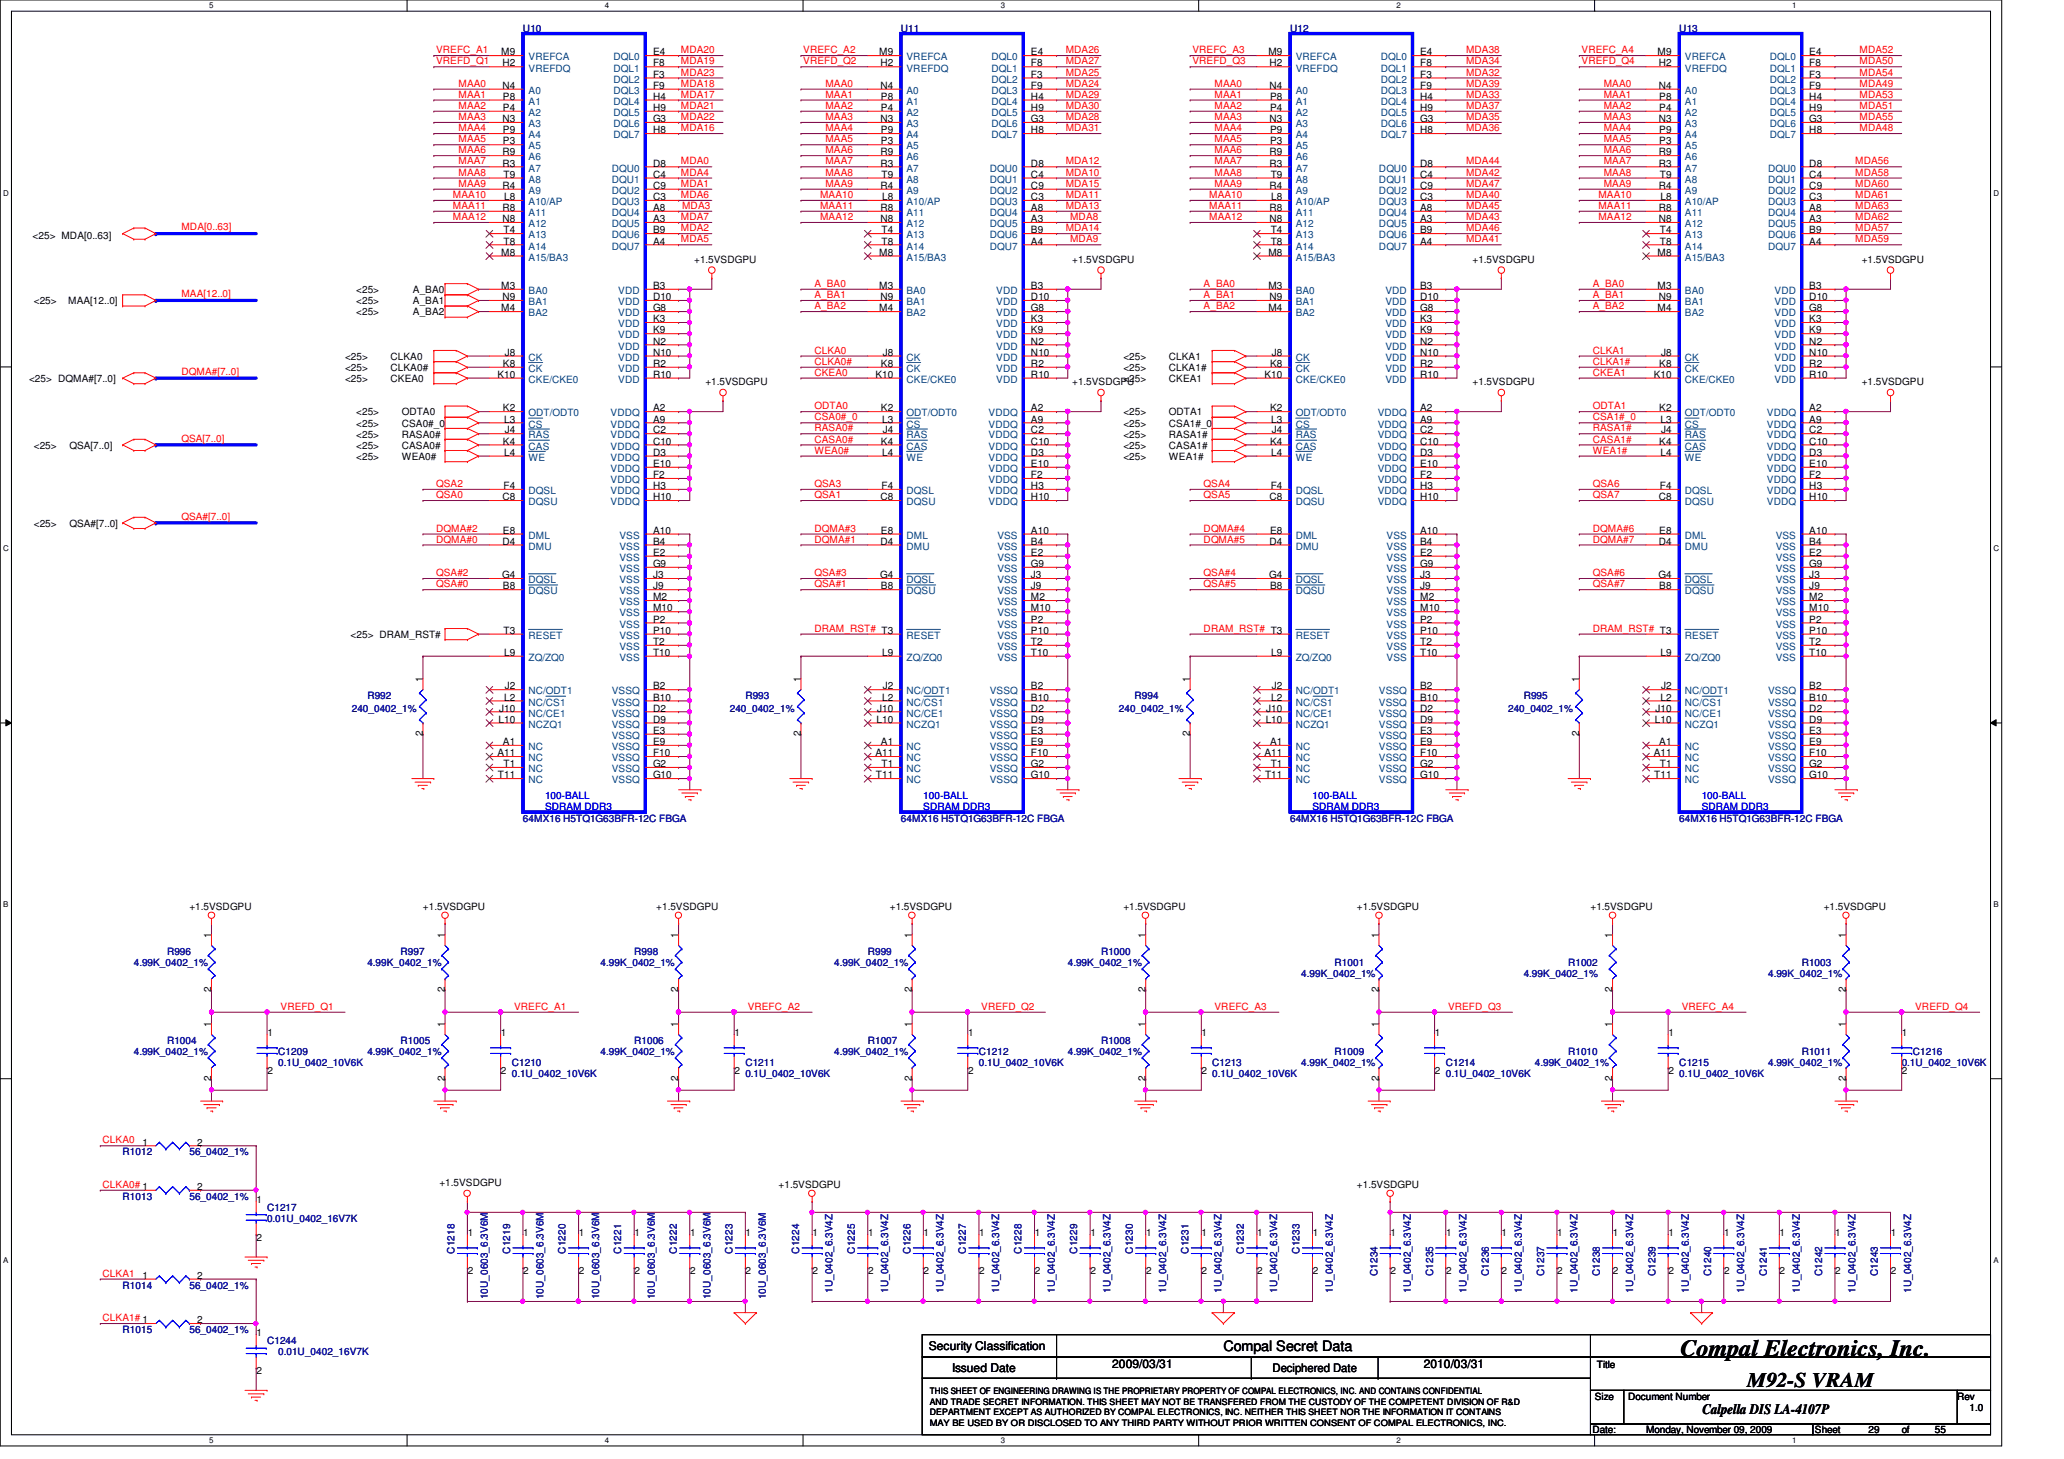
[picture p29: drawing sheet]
<svg xmlns="http://www.w3.org/2000/svg" width="297mm" height="210mm" viewBox="0 0 297 210" stroke-linecap="round" stroke-linejoin="round" font-family="sans-serif">
<defs><g id="words">
<text font-size="3.3" x="241.8" y="195.1">Compal Electronics, Inc.</text>
<text font-size="3" x="251.5" y="199.6">M92-S VRAM</text>
<g font-size="2.1">
<text x="176.1" y="194.4">Compal Secret Data</text>
<text x="245" y="203.5">Calpella DIS LA-4107P</text>
</g>
<g font-size="1.7">
<text x="133.7" y="194.3">Security Classification</text>
<text x="137" y="197.3">Issued Date</text>
<text x="160.1" y="196.8">2009/03/31</text>
<text x="183.1" y="197.4">Deciphered Date</text>
<text x="204.9" y="196.8">2010/03/31</text>
</g>
<g font-size="1.4" fill="#000080">
<text x="75.3" y="4.6">U10</text>
<text x="129.7" y="4.6">U11</text>
<text x="185.7" y="4.6">U12</text>
<text x="241.7" y="4.6">U13</text>
<text x="52.9" y="100.6">R992</text>
<text x="107.3" y="100.6">R993</text>
<text x="163.3" y="100.6">R994</text>
<text x="219.3" y="100.6">R995</text>
<text x="50.6" y="102.5">240_0402_1%</text>
<text x="105" y="102.5">240_0402_1%</text>
<text x="161" y="102.5">240_0402_1%</text>
<text x="217" y="102.5">240_0402_1%</text>
<text x="75.3" y="118.2">64MX16 H5TQ1G63BFR-12C FBGA</text>
<text x="129.7" y="118.2">64MX16 H5TQ1G63BFR-12C FBGA</text>
<text x="185.7" y="118.2">64MX16 H5TQ1G63BFR-12C FBGA</text>
<text x="241.7" y="118.2">64MX16 H5TQ1G63BFR-12C FBGA</text>
<text x="24" y="137.4">R996</text>
<text x="57.7" y="137.4">R997</text>
<text x="91.3" y="137.4">R998</text>
<text x="124.9" y="137.4">R999</text>
<text x="158.5" y="137.4">R1000</text>
<text x="19.3" y="139">4.99K_0402_1%</text>
<text x="52.9" y="139">4.99K_0402_1%</text>
<text x="86.4" y="139">4.99K_0402_1%</text>
<text x="120.1" y="139">4.99K_0402_1%</text>
<text x="153.7" y="139">4.99K_0402_1%</text>
<text x="187.3" y="140.6">4.99K_0402_1%</text>
<text x="192.1" y="139">R1001</text>
<text x="219.3" y="140.6">4.99K_0402_1%</text>
<text x="225.7" y="139">R1002</text>
<text x="254.5" y="140.6">4.99K_0402_1%</text>
<text x="259.3" y="139">R1003</text>
<text x="19.3" y="151.8">4.99K_0402_1%</text>
<text x="24" y="150.2">R1004</text>
<text x="40" y="151.8">C1209</text>
<text x="40" y="153.4">0.1U_0402_10V6K</text>
<text x="52.9" y="151.8">4.99K_0402_1%</text>
<text x="57.7" y="150.2">R1005</text>
<text x="73.7" y="153.4">C1210</text>
<text x="73.7" y="155">0.1U_0402_10V6K</text>
<text x="86.4" y="151.8">4.99K_0402_1%</text>
<text x="91.3" y="150.2">R1006</text>
<text x="107.3" y="153.4">C1211</text>
<text x="107.3" y="155">0.1U_0402_10V6K</text>
<text x="120.1" y="151.8">4.99K_0402_1%</text>
<text x="124.9" y="150.2">R1007</text>
<text x="140.9" y="151.8">C1212</text>
<text x="140.9" y="153.4">0.1U_0402_10V6K</text>
<text x="153.7" y="151.8">4.99K_0402_1%</text>
<text x="158.5" y="150.2">R1008</text>
<text x="174.5" y="153.4">C1213</text>
<text x="174.5" y="155">0.1U_0402_10V6K</text>
<text x="187.3" y="153.4">4.99K_0402_1%</text>
<text x="192.1" y="151.8">R1009</text>
<text x="208.1" y="153.4">C1214</text>
<text x="208.1" y="155">0.1U_0402_10V6K</text>
<text x="220.9" y="153.4">4.99K_0402_1%</text>
<text x="225.7" y="151.8">R1010</text>
<text x="241.7" y="153.4">C1215</text>
<text x="241.7" y="155">0.1U_0402_10V6K</text>
<text x="254.5" y="153.4">4.99K_0402_1%</text>
<text x="259.3" y="151.8">R1011</text>
<text x="273.7" y="153.4">0.1U_0402_10V6K</text>
<text x="275.3" y="151.8">C1216</text>
<text x="17.6" y="166.2">R1012</text>
<text x="27.3" y="166.2">56_0402_1%</text>
<text x="17.6" y="172.6">R1013</text>
<text x="27.3" y="172.6">56_0402_1%</text>
<text x="38.4" y="174.2">C1217</text>
<text x="38.4" y="175.8">0.01U_0402_16V7K</text>
<text x="17.6" y="185.4">R1014</text>
<text x="27.3" y="185.4">56_0402_1%</text>
<text x="65.4" y="180.3" transform="rotate(-90 65.4 180.3)">C1218</text>
<text x="73.4" y="180.3" transform="rotate(-90 73.4 180.3)">C1219</text>
<text x="81.4" y="180.3" transform="rotate(-90 81.4 180.3)">C1220</text>
<text x="89.4" y="180.3" transform="rotate(-90 89.4 180.3)">C1221</text>
<text x="97.4" y="180.3" transform="rotate(-90 97.4 180.3)">C1222</text>
<text x="105.4" y="180.3" transform="rotate(-90 105.4 180.3)">C1223</text>
<text x="115" y="180.3" transform="rotate(-90 115 180.3)">C1224</text>
<text x="119.8" y="186" transform="rotate(-90 119.8 186)">1U_0402_6.3V4Z</text>
<text x="123" y="180.3" transform="rotate(-90 123 180.3)">C1225</text>
<text x="127.8" y="186" transform="rotate(-90 127.8 186)">1U_0402_6.3V4Z</text>
<text x="131" y="180.3" transform="rotate(-90 131 180.3)">C1226</text>
<text x="135.8" y="186" transform="rotate(-90 135.8 186)">1U_0402_6.3V4Z</text>
<text x="139" y="180.3" transform="rotate(-90 139 180.3)">C1227</text>
<text x="143.8" y="186" transform="rotate(-90 143.8 186)">1U_0402_6.3V4Z</text>
<text x="147" y="180.3" transform="rotate(-90 147 180.3)">C1228</text>
<text x="151.8" y="186" transform="rotate(-90 151.8 186)">1U_0402_6.3V4Z</text>
<text x="155" y="180.3" transform="rotate(-90 155 180.3)">C1229</text>
<text x="159.8" y="186" transform="rotate(-90 159.8 186)">1U_0402_6.3V4Z</text>
<text x="163" y="180.3" transform="rotate(-90 163 180.3)">C1230</text>
<text x="167.8" y="186" transform="rotate(-90 167.8 186)">1U_0402_6.3V4Z</text>
<text x="171" y="180.3" transform="rotate(-90 171 180.3)">C1231</text>
<text x="175.8" y="186" transform="rotate(-90 175.8 186)">1U_0402_6.3V4Z</text>
<text x="179" y="180.3" transform="rotate(-90 179 180.3)">C1232</text>
<text x="183.8" y="186" transform="rotate(-90 183.8 186)">1U_0402_6.3V4Z</text>
<text x="187" y="180.3" transform="rotate(-90 187 180.3)">C1233</text>
<text x="191.8" y="186" transform="rotate(-90 191.8 186)">1U_0402_6.3V4Z</text>
<text x="198.2" y="183.6" transform="rotate(-90 198.2 183.6)">C1234</text>
<text x="203" y="186" transform="rotate(-90 203 186)">1U_0402_6.3V4Z</text>
<text x="206.2" y="183.6" transform="rotate(-90 206.2 183.6)">C1235</text>
<text x="211" y="186" transform="rotate(-90 211 186)">1U_0402_6.3V4Z</text>
<text x="214.2" y="183.6" transform="rotate(-90 214.2 183.6)">C1236</text>
<text x="219" y="186" transform="rotate(-90 219 186)">1U_0402_6.3V4Z</text>
<text x="222.2" y="183.6" transform="rotate(-90 222.2 183.6)">C1237</text>
<text x="227" y="186" transform="rotate(-90 227 186)">1U_0402_6.3V4Z</text>
<text x="230.2" y="183.6" transform="rotate(-90 230.2 183.6)">C1238</text>
<text x="235" y="186" transform="rotate(-90 235 186)">1U_0402_6.3V4Z</text>
<text x="238.2" y="183.6" transform="rotate(-90 238.2 183.6)">C1239</text>
<text x="243" y="186" transform="rotate(-90 243 186)">1U_0402_6.3V4Z</text>
<text x="246.2" y="183.6" transform="rotate(-90 246.2 183.6)">C1240</text>
<text x="251" y="186" transform="rotate(-90 251 186)">1U_0402_6.3V4Z</text>
<text x="254.3" y="183.6" transform="rotate(-90 254.3 183.6)">C1241</text>
<text x="259" y="186" transform="rotate(-90 259 186)">1U_0402_6.3V4Z</text>
<text x="262.3" y="183.6" transform="rotate(-90 262.3 183.6)">C1242</text>
<text x="267" y="186" transform="rotate(-90 267 186)">1U_0402_6.3V4Z</text>
<text x="270.3" y="183.6" transform="rotate(-90 270.3 183.6)">C1243</text>
<text x="275" y="186" transform="rotate(-90 275 186)">1U_0402_6.3V4Z</text>
<text x="17.6" y="191.8">R1015</text>
<text x="27.3" y="191.8">56_0402_1%</text>
<text x="70.2" y="186.9" transform="rotate(-90 70.2 186.9)">10U_0603_6.3V6M</text>
<text x="78.2" y="186.9" transform="rotate(-90 78.2 186.9)">10U_0603_6.3V6M</text>
<text x="86.2" y="186.9" transform="rotate(-90 86.2 186.9)">10U_0603_6.3V6M</text>
<text x="94.2" y="186.9" transform="rotate(-90 94.2 186.9)">10U_0603_6.3V6M</text>
<text x="102.2" y="186.9" transform="rotate(-90 102.2 186.9)">10U_0603_6.3V6M</text>
<text x="110.2" y="186.9" transform="rotate(-90 110.2 186.9)">10U_0603_6.3V6M</text>
<text x="38.4" y="193.4">C1244</text>
<text x="40" y="195">0.01U_0402_16V7K</text>
</g>
<g font-size="1.4" fill="#f00">
<text x="62.8" y="7.7">VREFC_A1</text>
<text x="62.8" y="9.3">VREFD_Q1</text>
<text x="98" y="7.7">MDA20</text>
<text x="98" y="9.3">MDA19</text>
<text x="98" y="10.9">MDA23</text>
<text x="115.6" y="9.3">VREFD_Q2</text>
<text x="115.6" y="7.7">VREFC_A2</text>
<text x="153.4" y="10.9">MDA25</text>
<text x="153.4" y="7.7">MDA26</text>
<text x="153.4" y="9.3">MDA27</text>
<text x="171.6" y="9.3">VREFD_Q3</text>
<text x="171.6" y="7.7">VREFC_A3</text>
<text x="211" y="7.7">MDA38</text>
<text x="211" y="9.3">MDA34</text>
<text x="211" y="10.9">MDA32</text>
<text x="227.6" y="9.3">VREFD_Q4</text>
<text x="227.6" y="7.7">VREFC_A4</text>
<text x="267.6" y="7.7">MDA52</text>
<text x="267.6" y="9.3">MDA50</text>
<text x="267.6" y="10.9">MDA54</text>
<text x="66" y="14.1">MAA1</text>
<text x="66" y="12.5">MAA0</text>
<text x="66" y="17.3">MAA3</text>
<text x="66" y="15.7">MAA2</text>
<text x="98" y="12.5">MDA18</text>
<text x="98" y="17.3">MDA22</text>
<text x="98" y="15.7">MDA21</text>
<text x="98" y="14.1">MDA17</text>
<text x="118.8" y="17.3">MAA3</text>
<text x="118.8" y="14.1">MAA1</text>
<text x="118.8" y="15.7">MAA2</text>
<text x="118.8" y="12.5">MAA0</text>
<text x="153.4" y="17.3">MDA28</text>
<text x="153.4" y="14.1">MDA29</text>
<text x="153.4" y="12.5">MDA24</text>
<text x="153.4" y="15.7">MDA30</text>
<text x="174.8" y="12.5">MAA0</text>
<text x="174.8" y="17.3">MAA3</text>
<text x="174.8" y="14.1">MAA1</text>
<text x="174.8" y="15.7">MAA2</text>
<text x="211" y="12.5">MDA39</text>
<text x="211" y="15.7">MDA37</text>
<text x="211" y="14.1">MDA33</text>
<text x="211" y="17.3">MDA35</text>
<text x="230.8" y="17.3">MAA3</text>
<text x="230.8" y="14.1">MAA1</text>
<text x="230.8" y="12.5">MAA0</text>
<text x="230.8" y="15.7">MAA2</text>
<text x="267.6" y="14.1">MDA53</text>
<text x="267.6" y="17.3">MDA55</text>
<text x="267.6" y="15.7">MDA51</text>
<text x="267.6" y="12.5">MDA49</text>
<text x="66" y="18.9">MAA4</text>
<text x="66" y="23.7">MAA7</text>
<text x="66" y="20.5">MAA5</text>
<text x="66" y="22.1">MAA6</text>
<text x="98" y="23.7">MDA0</text>
<text x="98" y="18.9">MDA16</text>
<text x="118.8" y="23.7">MAA7</text>
<text x="118.8" y="22.1">MAA6</text>
<text x="118.8" y="18.9">MAA4</text>
<text x="118.8" y="20.5">MAA5</text>
<text x="153.4" y="23.7">MDA12</text>
<text x="153.4" y="18.9">MDA31</text>
<text x="174.8" y="23.7">MAA7</text>
<text x="174.8" y="22.1">MAA6</text>
<text x="174.8" y="20.5">MAA5</text>
<text x="174.8" y="18.9">MAA4</text>
<text x="211" y="18.9">MDA36</text>
<text x="211" y="23.7">MDA44</text>
<text x="230.8" y="22.1">MAA6</text>
<text x="230.8" y="23.7">MAA7</text>
<text x="230.8" y="20.5">MAA5</text>
<text x="230.8" y="18.9">MAA4</text>
<text x="267" y="23.7">MDA56</text>
<text x="267.6" y="18.9">MDA48</text>
<text x="65.2" y="28.5">MAA10</text>
<text x="66" y="26.9">MAA9</text>
<text x="66" y="25.3">MAA8</text>
<text x="98" y="28.5">MDA6</text>
<text x="98" y="26.9">MDA1</text>
<text x="98" y="25.3">MDA4</text>
<text x="118" y="28.5">MAA10</text>
<text x="118.8" y="26.9">MAA9</text>
<text x="118.8" y="25.3">MAA8</text>
<text x="153.4" y="25.3">MDA10</text>
<text x="153.4" y="26.9">MDA15</text>
<text x="153.4" y="28.5">MDA11</text>
<text x="174" y="28.5">MAA10</text>
<text x="174.8" y="26.9">MAA9</text>
<text x="174.8" y="25.3">MAA8</text>
<text x="211" y="25.3">MDA42</text>
<text x="211" y="26.9">MDA47</text>
<text x="211" y="28.5">MDA40</text>
<text x="230" y="28.5">MAA10</text>
<text x="230.8" y="26.9">MAA9</text>
<text x="230.8" y="25.3">MAA8</text>
<text x="267" y="26.9">MDA60</text>
<text x="267" y="25.3">MDA58</text>
<text x="267" y="28.5">MDA61</text>
<text x="26.1" y="33.1">MDA[0..63]</text>
<text x="65.2" y="30.1">MAA11</text>
<text x="65.2" y="31.7">MAA12</text>
<text x="98" y="31.7">MDA7</text>
<text x="98" y="34.9">MDA5</text>
<text x="98" y="33.3">MDA2</text>
<text x="98.2" y="30.1">MDA3</text>
<text x="118" y="30.1">MAA11</text>
<text x="118" y="31.7">MAA12</text>
<text x="153.4" y="30.1">MDA13</text>
<text x="153.4" y="33.3">MDA14</text>
<text x="154" y="31.7">MDA8</text>
<text x="154" y="34.9">MDA9</text>
<text x="174" y="30.1">MAA11</text>
<text x="174" y="31.7">MAA12</text>
<text x="211" y="30.1">MDA45</text>
<text x="211" y="34.9">MDA41</text>
<text x="211" y="33.3">MDA46</text>
<text x="211" y="31.7">MDA43</text>
<text x="230" y="30.1">MAA11</text>
<text x="230" y="31.7">MAA12</text>
<text x="267" y="31.7">MDA62</text>
<text x="267" y="30.1">MDA63</text>
<text x="267" y="33.3">MDA57</text>
<text x="267" y="34.9">MDA59</text>
<text x="117.2" y="41.3">A_BA0</text>
<text x="173.2" y="41.3">A_BA0</text>
<text x="229.2" y="41.3">A_BA0</text>
<text x="26.1" y="42.8">MAA[12..0]</text>
<text x="117.2" y="42.9">A_BA1</text>
<text x="117.2" y="44.5">A_BA2</text>
<text x="173.2" y="44.5">A_BA2</text>
<text x="173.2" y="42.9">A_BA1</text>
<text x="229.2" y="44.5">A_BA2</text>
<text x="229.2" y="42.9">A_BA1</text>
<text x="26.1" y="53.9">DQMA#[7..0]</text>
<text x="117.2" y="52.5">CLKA0#</text>
<text x="117.2" y="50.9">CLKA0</text>
<text x="229.2" y="52.5">CLKA1#</text>
<text x="229.2" y="50.9">CLKA1</text>
<text x="117.2" y="58.9">ODTA0</text>
<text x="117.2" y="54.1">CKEA0</text>
<text x="229.2" y="58.9">ODTA1</text>
<text x="229.2" y="54.1">CKEA1</text>
<text x="26.1" y="63.5">QSA[7..0]</text>
<text x="117.2" y="65.3">WEA0#</text>
<text x="117.2" y="62.1">RASA0#</text>
<text x="117.2" y="63.7">CASA0#</text>
<text x="117.2" y="60.5">CSA0#_0</text>
<text x="229.2" y="63.7">CASA1#</text>
<text x="229.2" y="62.1">RASA1#</text>
<text x="229.2" y="60.5">CSA1#_0</text>
<text x="229.2" y="65.3">WEA1#</text>
<text x="62.8" y="70.1">QSA2</text>
<text x="62.8" y="71.7">QSA0</text>
<text x="117.2" y="70.1">QSA3</text>
<text x="117.2" y="71.7">QSA1</text>
<text x="173.2" y="70.1">QSA4</text>
<text x="173.2" y="71.7">QSA5</text>
<text x="229.2" y="71.7">QSA7</text>
<text x="229.2" y="70.1">QSA6</text>
<text x="26.1" y="74.8">QSA#[7..0]</text>
<text x="62.8" y="76.5">DQMA#2</text>
<text x="117.2" y="76.5">DQMA#3</text>
<text x="173.2" y="76.5">DQMA#4</text>
<text x="229.2" y="76.5">DQMA#6</text>
<text x="62.8" y="82.9">QSA#2</text>
<text x="62.8" y="78.1">DQMA#0</text>
<text x="117.2" y="82.9">QSA#3</text>
<text x="117.2" y="78.1">DQMA#1</text>
<text x="173.2" y="82.9">QSA#4</text>
<text x="173.2" y="78.1">DQMA#5</text>
<text x="229.2" y="82.9">QSA#6</text>
<text x="229.2" y="78.1">DQMA#7</text>
<text x="62.8" y="84.5">QSA#0</text>
<text x="117.2" y="84.5">QSA#1</text>
<text x="173.2" y="84.5">QSA#5</text>
<text x="229.2" y="84.5">QSA#7</text>
<text x="117.2" y="90.9">DRAM_RST# T3</text>
<text x="173.2" y="90.9">DRAM_RST# T3</text>
<text x="229.2" y="90.9">DRAM_RST# T3</text>
<text x="40.4" y="145.3">VREFD_Q1</text>
<text x="74" y="145.3">VREFC_A1</text>
<text x="107.6" y="145.3">VREFC_A2</text>
<text x="141.2" y="145.3">VREFD_Q2</text>
<text x="174.8" y="145.3">VREFC_A3</text>
<text x="208.4" y="145.3">VREFD_Q3</text>
<text x="242" y="145.3">VREFC_A4</text>
<text x="275.6" y="145.3">VREFD_Q4</text>
<text x="14.8" y="164.5">CLKA0</text>
<text x="14.8" y="170.9">CLKA0# 1</text>
<text x="14.8" y="183.7">CLKA1</text>
<text x="14.8" y="190.1">CLKA1# 1</text>
</g>
<g font-size="1.4">
<text x="72.1" y="8">M9</text>
<text x="72.3" y="9.6">H2</text>
<text x="94" y="8">E4</text>
<text x="94" y="9.6">F8</text>
<text x="94" y="11.2">F3</text>
<text x="126.5" y="8">M9</text>
<text x="126.7" y="9.6">H2</text>
<text x="148.4" y="8">E4</text>
<text x="148.4" y="9.6">F8</text>
<text x="148.4" y="11.2">F3</text>
<text x="182.5" y="8">M9</text>
<text x="182.7" y="9.6">H2</text>
<text x="204.4" y="8">E4</text>
<text x="204.4" y="9.6">F8</text>
<text x="204.4" y="11.2">F3</text>
<text x="238.5" y="8">M9</text>
<text x="238.7" y="9.6">H2</text>
<text x="260.4" y="8">E4</text>
<text x="260.4" y="9.6">F8</text>
<text x="260.4" y="11.2">F3</text>
<text x="72.3" y="17.6">N3</text>
<text x="72.3" y="12.8">N4</text>
<text x="72.4" y="16">P4</text>
<text x="72.4" y="14.4">P8</text>
<text x="94" y="12.8">F9</text>
<text x="94" y="14.4">H4</text>
<text x="94" y="16">H9</text>
<text x="94" y="17.6">G3</text>
<text x="126.7" y="17.6">N3</text>
<text x="126.7" y="12.8">N4</text>
<text x="126.8" y="16">P4</text>
<text x="126.8" y="14.4">P8</text>
<text x="148.4" y="12.8">F9</text>
<text x="148.4" y="14.4">H4</text>
<text x="148.4" y="16">H9</text>
<text x="148.4" y="17.6">G3</text>
<text x="182.7" y="17.6">N3</text>
<text x="182.7" y="12.8">N4</text>
<text x="182.8" y="16">P4</text>
<text x="182.8" y="14.4">P8</text>
<text x="204.4" y="12.8">F9</text>
<text x="204.4" y="14.4">H4</text>
<text x="204.4" y="16">H9</text>
<text x="204.4" y="17.6">G3</text>
<text x="238.7" y="17.6">N3</text>
<text x="238.7" y="12.8">N4</text>
<text x="238.8" y="16">P4</text>
<text x="238.8" y="14.4">P8</text>
<text x="260.4" y="12.8">F9</text>
<text x="260.4" y="14.4">H4</text>
<text x="260.4" y="16">H9</text>
<text x="260.4" y="17.6">G3</text>
<text x="72.3" y="22.4">R9</text>
<text x="72.3" y="24">R3</text>
<text x="72.4" y="19.2">P9</text>
<text x="72.4" y="20.8">P3</text>
<text x="94" y="19.2">H8</text>
<text x="94" y="24">D8</text>
<text x="126.7" y="22.4">R9</text>
<text x="126.7" y="24">R3</text>
<text x="126.8" y="19.2">P9</text>
<text x="126.8" y="20.8">P3</text>
<text x="148.4" y="19.2">H8</text>
<text x="148.4" y="24">D8</text>
<text x="182.7" y="22.4">R9</text>
<text x="182.7" y="24">R3</text>
<text x="182.8" y="19.2">P9</text>
<text x="182.8" y="20.8">P3</text>
<text x="204.4" y="19.2">H8</text>
<text x="204.4" y="24">D8</text>
<text x="238.7" y="22.4">R9</text>
<text x="238.7" y="24">R3</text>
<text x="238.8" y="19.2">P9</text>
<text x="238.8" y="20.8">P3</text>
<text x="260.4" y="19.2">H8</text>
<text x="260.4" y="24">D8</text>
<text x="72.3" y="27.2">R4</text>
<text x="72.5" y="25.6">T9</text>
<text x="72.6" y="28.8">L8</text>
<text x="94" y="25.6">C4</text>
<text x="94" y="27.2">C9</text>
<text x="94" y="28.8">C3</text>
<text x="126.7" y="27.2">R4</text>
<text x="126.9" y="25.6">T9</text>
<text x="127" y="28.8">L8</text>
<text x="148.4" y="25.6">C4</text>
<text x="148.4" y="27.2">C9</text>
<text x="148.4" y="28.8">C3</text>
<text x="182.7" y="27.2">R4</text>
<text x="182.9" y="25.6">T9</text>
<text x="183" y="28.8">L8</text>
<text x="204.4" y="25.6">C4</text>
<text x="204.4" y="27.2">C9</text>
<text x="204.4" y="28.8">C3</text>
<text x="238.7" y="27.2">R4</text>
<text x="238.9" y="25.6">T9</text>
<text x="239" y="28.8">L8</text>
<text x="260.4" y="25.6">C4</text>
<text x="260.4" y="27.2">C9</text>
<text x="260.4" y="28.8">C3</text>
<text x="4.7" y="34.3">&lt;25&gt; MDA[0..63]</text>
<text x="72.3" y="30.4">R8</text>
<text x="72.3" y="32">N8</text>
<text x="72.5" y="33.6">T4</text>
<text x="72.5" y="35.2">T8</text>
<text x="94" y="30.4">A8</text>
<text x="94" y="32">A3</text>
<text x="94" y="33.6">B9</text>
<text x="94" y="35.2">A4</text>
<text x="126.7" y="30.4">R8</text>
<text x="126.7" y="32">N8</text>
<text x="126.9" y="33.6">T4</text>
<text x="126.9" y="35.2">T8</text>
<text x="148.4" y="30.4">A8</text>
<text x="148.4" y="32">A3</text>
<text x="148.4" y="33.6">B9</text>
<text x="148.4" y="35.2">A4</text>
<text x="182.7" y="30.4">R8</text>
<text x="182.7" y="32">N8</text>
<text x="182.9" y="33.6">T4</text>
<text x="182.9" y="35.2">T8</text>
<text x="204.4" y="30.4">A8</text>
<text x="204.4" y="32">A3</text>
<text x="204.4" y="33.6">B9</text>
<text x="204.4" y="35.2">A4</text>
<text x="238.7" y="30.4">R8</text>
<text x="238.7" y="32">N8</text>
<text x="238.9" y="33.6">T4</text>
<text x="238.9" y="35.2">T8</text>
<text x="260.4" y="30.4">A8</text>
<text x="260.4" y="32">A3</text>
<text x="260.4" y="33.6">B9</text>
<text x="260.4" y="35.2">A4</text>
<text x="72.1" y="41.6">M3</text>
<text x="72.1" y="36.8">M8</text>
<text x="94" y="41.6">B3</text>
<text x="99.9" y="37.8">+1.5VSDGPU</text>
<text x="126.5" y="41.6">M3</text>
<text x="126.5" y="36.8">M8</text>
<text x="148.4" y="41.6">B3</text>
<text x="154.3" y="37.8">+1.5VSDGPU</text>
<text x="182.5" y="41.6">M3</text>
<text x="182.5" y="36.8">M8</text>
<text x="204.4" y="41.6">B3</text>
<text x="211.9" y="37.8">+1.5VSDGPU</text>
<text x="238.5" y="41.6">M3</text>
<text x="238.5" y="36.8">M8</text>
<text x="260.4" y="41.6">B3</text>
<text x="267.9" y="37.8">+1.5VSDGPU</text>
<text x="4.9" y="43.8">&lt;25&gt;</text>
<text x="9.8" y="43.8">MAA[12..0]</text>
<text x="51.3" y="45.4">&lt;25&gt;</text>
<text x="51.3" y="43.8">&lt;25&gt;</text>
<text x="51.3" y="42.2">&lt;25&gt;</text>
<text x="59.4" y="45.4">A_BA2</text>
<text x="59.4" y="43.8">A_BA1</text>
<text x="59.4" y="42.2">A_BA0</text>
<text x="72.1" y="44.8">M4</text>
<text x="72.3" y="43.2">N9</text>
<text x="94" y="43.2">D10</text>
<text x="94" y="44.8">G8</text>
<text x="94" y="46.4">K3</text>
<text x="94" y="48">K9</text>
<text x="126.5" y="44.8">M4</text>
<text x="126.7" y="43.2">N9</text>
<text x="148.4" y="43.2">D10</text>
<text x="148.4" y="44.8">G8</text>
<text x="148.4" y="46.4">K3</text>
<text x="148.4" y="48">K9</text>
<text x="182.5" y="44.8">M4</text>
<text x="182.7" y="43.2">N9</text>
<text x="204.4" y="43.2">D10</text>
<text x="204.4" y="44.8">G8</text>
<text x="204.4" y="46.4">K3</text>
<text x="204.4" y="48">K9</text>
<text x="238.5" y="44.8">M4</text>
<text x="238.7" y="43.2">N9</text>
<text x="260.4" y="43.2">D10</text>
<text x="260.4" y="44.8">G8</text>
<text x="260.4" y="46.4">K3</text>
<text x="260.4" y="48">K9</text>
<text x="49.7" y="51.8">&lt;25&gt;</text>
<text x="49.7" y="53.4">&lt;25&gt;</text>
<text x="56.2" y="51.8">CLKA0</text>
<text x="56.2" y="53.4">CLKA0#</text>
<text x="72.4" y="52.8">K8</text>
<text x="72.6" y="51.2">J8</text>
<text x="94" y="49.6">N2</text>
<text x="94" y="51.2">N10</text>
<text x="94" y="52.8">R2</text>
<text x="126.8" y="52.8">K8</text>
<text x="127" y="51.2">J8</text>
<text x="148.4" y="49.6">N2</text>
<text x="148.4" y="51.2">N10</text>
<text x="148.4" y="52.8">R2</text>
<text x="161.7" y="53.4">&lt;25&gt;</text>
<text x="161.7" y="51.8">&lt;25&gt;</text>
<text x="168.2" y="53.4">CLKA1#</text>
<text x="168.2" y="51.8">CLKA1</text>
<text x="182.8" y="52.8">K8</text>
<text x="183" y="51.2">J8</text>
<text x="204.4" y="49.6">N2</text>
<text x="204.4" y="51.2">N10</text>
<text x="204.4" y="52.8">R2</text>
<text x="238.8" y="52.8">K8</text>
<text x="239.1" y="51.2">J8</text>
<text x="260.4" y="49.6">N2</text>
<text x="260.4" y="51.2">N10</text>
<text x="260.4" y="52.8">R2</text>
<text x="4.2" y="55">&lt;25&gt; DQMA#[7..0]</text>
<text x="49.7" y="55">&lt;25&gt;</text>
<text x="51.3" y="59.8">&lt;25&gt;</text>
<text x="56.2" y="55">CKEA0</text>
<text x="57.8" y="59.8">ODTA0</text>
<text x="71.6" y="54.4">K10</text>
<text x="72.4" y="59.2">K2</text>
<text x="94" y="59.2">A2</text>
<text x="94" y="54.4">R10</text>
<text x="101.5" y="55.5">+1.5VSDGPU</text>
<text x="126" y="54.4">K10</text>
<text x="126.8" y="59.2">K2</text>
<text x="148.4" y="59.2">A2</text>
<text x="148.4" y="54.4">R10</text>
<text x="154.3" y="55.5">+1.5VSDGPU</text>
<text x="161.7" y="55">&lt;25&gt;</text>
<text x="161.7" y="59.8">&lt;25&gt;</text>
<text x="168.2" y="55">CKEA1</text>
<text x="168.2" y="59.8">ODTA1</text>
<text x="182" y="54.4">K10</text>
<text x="182.8" y="59.2">K2</text>
<text x="204.4" y="59.2">A2</text>
<text x="204.4" y="54.4">R10</text>
<text x="211.9" y="55.5">+1.5VSDGPU</text>
<text x="238" y="54.4">K10</text>
<text x="238.8" y="59.2">K2</text>
<text x="260.4" y="59.2">A2</text>
<text x="260.4" y="54.4">R10</text>
<text x="267.9" y="55.5">+1.5VSDGPU</text>
<text x="4.9" y="64.6">&lt;25&gt;</text>
<text x="10" y="64.6">QSA[7..0]</text>
<text x="51.3" y="64.6">&lt;25&gt;</text>
<text x="51.3" y="63">&lt;25&gt;</text>
<text x="51.3" y="61.4">&lt;25&gt;</text>
<text x="57.8" y="64.6">CASA0#</text>
<text x="57.8" y="63">RASA0#</text>
<text x="57.8" y="61.4">CSA0#_0</text>
<text x="72.4" y="64">K4</text>
<text x="72.6" y="65.6">L4</text>
<text x="72.6" y="60.8">L3</text>
<text x="72.6" y="62.4">J4</text>
<text x="94" y="60.8">A9</text>
<text x="94" y="62.4">C2</text>
<text x="94" y="64">C10</text>
<text x="94" y="65.6">D3</text>
<text x="126.8" y="64">K4</text>
<text x="127" y="65.6">L4</text>
<text x="127" y="60.8">L3</text>
<text x="127" y="62.4">J4</text>
<text x="148.4" y="60.8">A9</text>
<text x="148.4" y="62.4">C2</text>
<text x="148.4" y="64">C10</text>
<text x="148.4" y="65.6">D3</text>
<text x="161.7" y="63">&lt;25&gt;</text>
<text x="161.7" y="61.4">&lt;25&gt;</text>
<text x="161.7" y="64.6">&lt;25&gt;</text>
<text x="168.2" y="63">RASA1#</text>
<text x="168.2" y="61.4">CSA1#_0</text>
<text x="168.2" y="64.6">CASA1#</text>
<text x="182.8" y="64">K4</text>
<text x="183" y="65.6">L4</text>
<text x="183" y="60.8">L3</text>
<text x="183" y="62.4">J4</text>
<text x="204.4" y="60.8">A9</text>
<text x="204.4" y="62.4">C2</text>
<text x="204.4" y="64">C10</text>
<text x="204.4" y="65.6">D3</text>
<text x="238.8" y="64">K4</text>
<text x="239" y="65.6">L4</text>
<text x="239" y="60.8">L3</text>
<text x="239.1" y="62.4">J4</text>
<text x="260.4" y="60.8">A9</text>
<text x="260.4" y="62.4">C2</text>
<text x="260.4" y="64">C10</text>
<text x="260.4" y="65.6">D3</text>
<text x="51.3" y="66.2">&lt;25&gt;</text>
<text x="57.8" y="66.2">WEA0#</text>
<text x="72.3" y="72">C8</text>
<text x="72.5" y="70.4">F4</text>
<text x="94" y="67.2">E10</text>
<text x="94" y="68.8">F2</text>
<text x="94" y="70.4">H3</text>
<text x="94" y="72">H10</text>
<text x="126.7" y="72">C8</text>
<text x="126.9" y="70.4">F4</text>
<text x="148.4" y="67.2">E10</text>
<text x="148.4" y="68.8">F2</text>
<text x="148.4" y="70.4">H3</text>
<text x="148.4" y="72">H10</text>
<text x="161.7" y="66.2">&lt;25&gt;</text>
<text x="168.2" y="66.2">WEA1#</text>
<text x="182.7" y="72">C8</text>
<text x="182.9" y="70.4">F4</text>
<text x="204.4" y="67.2">E10</text>
<text x="204.4" y="68.8">F2</text>
<text x="204.4" y="70.4">H3</text>
<text x="204.4" y="72">H10</text>
<text x="238.7" y="72">C8</text>
<text x="238.9" y="70.4">F4</text>
<text x="260.4" y="67.2">E10</text>
<text x="260.4" y="68.8">F2</text>
<text x="260.4" y="70.4">H3</text>
<text x="260.4" y="72">H10</text>
<text x="4.9" y="75.8">&lt;25&gt;</text>
<text x="10" y="75.8">QSA#[7..0]</text>
<text x="72.4" y="76.8">E8</text>
<text x="94" y="76.8">A10</text>
<text x="126.8" y="76.8">E8</text>
<text x="148.4" y="76.8">A10</text>
<text x="182.8" y="76.8">E8</text>
<text x="204.4" y="76.8">A10</text>
<text x="238.8" y="76.8">E8</text>
<text x="260.4" y="76.8">A10</text>
<text x="72.3" y="83.2">G4</text>
<text x="72.3" y="78.4">D4</text>
<text x="94" y="80">E2</text>
<text x="94" y="78.4">B4</text>
<text x="94" y="81.6">G9</text>
<text x="94" y="83.2">J3</text>
<text x="126.7" y="83.2">G4</text>
<text x="126.7" y="78.4">D4</text>
<text x="148.4" y="80">E2</text>
<text x="148.4" y="78.4">B4</text>
<text x="148.4" y="81.6">G9</text>
<text x="148.4" y="83.2">J3</text>
<text x="182.7" y="83.2">G4</text>
<text x="182.7" y="78.4">D4</text>
<text x="204.4" y="80">E2</text>
<text x="204.4" y="78.4">B4</text>
<text x="204.4" y="81.6">G9</text>
<text x="204.4" y="83.2">J3</text>
<text x="238.7" y="83.2">G4</text>
<text x="238.7" y="78.4">D4</text>
<text x="260.4" y="80">E2</text>
<text x="260.4" y="78.4">B4</text>
<text x="260.4" y="81.6">G9</text>
<text x="260.4" y="83.2">J3</text>
<text x="72.4" y="84.8">B8</text>
<text x="94" y="84.8">J9</text>
<text x="94" y="86.4">M2</text>
<text x="94" y="88">M10</text>
<text x="94" y="89.6">P2</text>
<text x="126.8" y="84.8">B8</text>
<text x="148.4" y="84.8">J9</text>
<text x="148.4" y="86.4">M2</text>
<text x="148.4" y="88">M10</text>
<text x="148.4" y="89.6">P2</text>
<text x="182.8" y="84.8">B8</text>
<text x="204.4" y="84.8">J9</text>
<text x="204.4" y="86.4">M2</text>
<text x="204.4" y="88">M10</text>
<text x="204.4" y="89.6">P2</text>
<text x="238.8" y="84.8">B8</text>
<text x="260.4" y="84.8">J9</text>
<text x="260.4" y="86.4">M2</text>
<text x="260.4" y="88">M10</text>
<text x="260.4" y="89.6">P2</text>
<text x="50.5" y="91.8">&lt;25&gt; DRAM_RST#</text>
<text x="72.5" y="91.2">T3</text>
<text x="72.6" y="94.4">L9</text>
<text x="94" y="91.2">P10</text>
<text x="94" y="92.8">T2</text>
<text x="94" y="94.4">T10</text>
<text x="127" y="94.4">L9</text>
<text x="148.4" y="91.2">P10</text>
<text x="148.4" y="92.8">T2</text>
<text x="148.4" y="94.4">T10</text>
<text x="183" y="94.4">L9</text>
<text x="204.4" y="91.2">P10</text>
<text x="204.4" y="92.8">T2</text>
<text x="204.4" y="94.4">T10</text>
<text x="239" y="94.4">L9</text>
<text x="260.4" y="91.2">P10</text>
<text x="260.4" y="92.8">T2</text>
<text x="260.4" y="94.4">T10</text>
<text x="60.8" y="98.1" transform="rotate(-90 60.8 98.1)">1</text>
<text x="72.6" y="100.8">L2</text>
<text x="72.6" y="99.2">J2</text>
<text x="94" y="99.2">B2</text>
<text x="94" y="100.8">B10</text>
<text x="115.2" y="98.1" transform="rotate(-90 115.2 98.1)">1</text>
<text x="127" y="100.8">L2</text>
<text x="127" y="99.2">J2</text>
<text x="148.4" y="99.2">B2</text>
<text x="148.4" y="100.8">B10</text>
<text x="171.2" y="98.1" transform="rotate(-90 171.2 98.1)">1</text>
<text x="183" y="100.8">L2</text>
<text x="183" y="99.2">J2</text>
<text x="204.4" y="99.2">B2</text>
<text x="204.4" y="100.8">B10</text>
<text x="227.2" y="98.1" transform="rotate(-90 227.2 98.1)">1</text>
<text x="239" y="100.8">L2</text>
<text x="239.1" y="99.2">J2</text>
<text x="260.4" y="99.2">B2</text>
<text x="260.4" y="100.8">B10</text>
<text x="60.8" y="105.9" transform="rotate(-90 60.8 105.9)">2</text>
<text x="71.8" y="104">L10</text>
<text x="71.8" y="102.4">J10</text>
<text x="72.4" y="107.2">A1</text>
<text x="94" y="102.4">D2</text>
<text x="94" y="104">D9</text>
<text x="94" y="105.6">E3</text>
<text x="94" y="107.2">E9</text>
<text x="115.2" y="105.9" transform="rotate(-90 115.2 105.9)">2</text>
<text x="126.1" y="104">L10</text>
<text x="126.2" y="102.4">J10</text>
<text x="126.8" y="107.2">A1</text>
<text x="148.4" y="102.4">D2</text>
<text x="148.4" y="104">D9</text>
<text x="148.4" y="105.6">E3</text>
<text x="148.4" y="107.2">E9</text>
<text x="171.2" y="105.9" transform="rotate(-90 171.2 105.9)">2</text>
<text x="182.2" y="104">L10</text>
<text x="182.2" y="102.4">J10</text>
<text x="182.8" y="107.2">A1</text>
<text x="204.4" y="102.4">D2</text>
<text x="204.4" y="104">D9</text>
<text x="204.4" y="105.6">E3</text>
<text x="204.4" y="107.2">E9</text>
<text x="227.2" y="105.9" transform="rotate(-90 227.2 105.9)">2</text>
<text x="238.2" y="104">L10</text>
<text x="238.2" y="102.4">J10</text>
<text x="238.8" y="107.2">A1</text>
<text x="260.4" y="102.4">D2</text>
<text x="260.4" y="104">D9</text>
<text x="260.4" y="105.6">E3</text>
<text x="260.4" y="107.2">E9</text>
<text x="71.6" y="108.8">A11</text>
<text x="71.7" y="112">T11</text>
<text x="72.5" y="110.4">T1</text>
<text x="94" y="108.8">F10</text>
<text x="94" y="110.4">G2</text>
<text x="94" y="112">G10</text>
<text x="126" y="108.8">A11</text>
<text x="126.1" y="112">T11</text>
<text x="126.9" y="110.4">T1</text>
<text x="148.4" y="108.8">F10</text>
<text x="148.4" y="110.4">G2</text>
<text x="148.4" y="112">G10</text>
<text x="182" y="108.8">A11</text>
<text x="182.1" y="112">T11</text>
<text x="182.9" y="110.4">T1</text>
<text x="204.4" y="108.8">F10</text>
<text x="204.4" y="110.4">G2</text>
<text x="204.4" y="112">G10</text>
<text x="238" y="108.8">A11</text>
<text x="238.1" y="112">T11</text>
<text x="238.9" y="110.4">T1</text>
<text x="260.4" y="108.8">F10</text>
<text x="260.4" y="110.4">G2</text>
<text x="260.4" y="112">G10</text>
<text x="27.3" y="131">+1.5VSDGPU</text>
<text x="60.9" y="131">+1.5VSDGPU</text>
<text x="94.4" y="131">+1.5VSDGPU</text>
<text x="128.1" y="131">+1.5VSDGPU</text>
<text x="161.7" y="131">+1.5VSDGPU</text>
<text x="195.3" y="131">+1.5VSDGPU</text>
<text x="228.9" y="131">+1.5VSDGPU</text>
<text x="262.5" y="131">+1.5VSDGPU</text>
<text x="30.4" y="134.9" transform="rotate(-90 30.4 134.9)">1</text>
<text x="64" y="134.9" transform="rotate(-90 64 134.9)">1</text>
<text x="97.6" y="134.9" transform="rotate(-90 97.6 134.9)">1</text>
<text x="131.2" y="134.9" transform="rotate(-90 131.2 134.9)">1</text>
<text x="164.8" y="134.9" transform="rotate(-90 164.8 134.9)">1</text>
<text x="198.4" y="134.9" transform="rotate(-90 198.4 134.9)">1</text>
<text x="232" y="134.9" transform="rotate(-90 232 134.9)">1</text>
<text x="265.6" y="134.9" transform="rotate(-90 265.6 134.9)">1</text>
<text x="30.4" y="142.7" transform="rotate(-90 30.4 142.7)">2</text>
<text x="64" y="142.7" transform="rotate(-90 64 142.7)">2</text>
<text x="97.6" y="142.7" transform="rotate(-90 97.6 142.7)">2</text>
<text x="131.2" y="142.7" transform="rotate(-90 131.2 142.7)">2</text>
<text x="164.8" y="142.7" transform="rotate(-90 164.8 142.7)">2</text>
<text x="198.4" y="142.7" transform="rotate(-90 198.4 142.7)">2</text>
<text x="232" y="142.7" transform="rotate(-90 232 142.7)">2</text>
<text x="265.6" y="142.7" transform="rotate(-90 265.6 142.7)">2</text>
<text x="30.4" y="147.7" transform="rotate(-90 30.4 147.7)">1</text>
<text x="38.5" y="149">1</text>
<text x="64" y="147.7" transform="rotate(-90 64 147.7)">1</text>
<text x="72.1" y="149">1</text>
<text x="97.6" y="147.7" transform="rotate(-90 97.6 147.7)">1</text>
<text x="105.7" y="149">1</text>
<text x="131.2" y="147.7" transform="rotate(-90 131.2 147.7)">1</text>
<text x="139.3" y="149">1</text>
<text x="164.8" y="147.7" transform="rotate(-90 164.8 147.7)">1</text>
<text x="172.9" y="149">1</text>
<text x="198.4" y="147.7" transform="rotate(-90 198.4 147.7)">1</text>
<text x="206.5" y="149">1</text>
<text x="232" y="147.7" transform="rotate(-90 232 147.7)">1</text>
<text x="240.1" y="149">1</text>
<text x="265.6" y="147.7" transform="rotate(-90 265.6 147.7)">1</text>
<text x="273.7" y="149">1</text>
<text x="30.4" y="155.5" transform="rotate(-90 30.4 155.5)">2</text>
<text x="38.5" y="154.5">2</text>
<text x="64" y="155.5" transform="rotate(-90 64 155.5)">2</text>
<text x="72.1" y="154.5">2</text>
<text x="97.6" y="155.5" transform="rotate(-90 97.6 155.5)">2</text>
<text x="105.7" y="154.5">2</text>
<text x="131.2" y="155.5" transform="rotate(-90 131.2 155.5)">2</text>
<text x="139.3" y="154.5">2</text>
<text x="164.8" y="155.5" transform="rotate(-90 164.8 155.5)">2</text>
<text x="172.9" y="154.5">2</text>
<text x="198.4" y="155.5" transform="rotate(-90 198.4 155.5)">2</text>
<text x="206.5" y="154.5">2</text>
<text x="232" y="155.5" transform="rotate(-90 232 155.5)">2</text>
<text x="240.1" y="154.5">2</text>
<text x="265.6" y="155.5" transform="rotate(-90 265.6 155.5)">2</text>
<text x="273.7" y="154.5">2</text>
<text x="20.5" y="164.8">1</text>
<text x="28.4" y="164.8">2</text>
<text x="28.4" y="171.2">2</text>
<text x="36.9" y="173">1</text>
<text x="63.2" y="170.6">+1.5VSDGPU</text>
<text x="112.1" y="171">+1.5VSDGPU</text>
<text x="195.3" y="171">+1.5VSDGPU</text>
<text x="36.9" y="178.5">2</text>
<text x="67.3" y="177.8">1</text>
<text x="75.3" y="177.8">1</text>
<text x="83.3" y="177.8">1</text>
<text x="91.3" y="177.8">1</text>
<text x="99.3" y="177.8">1</text>
<text x="107.3" y="177.8">1</text>
<text x="116.9" y="177.8">1</text>
<text x="124.9" y="177.8">1</text>
<text x="132.9" y="177.8">1</text>
<text x="140.9" y="177.8">1</text>
<text x="148.9" y="177.8">1</text>
<text x="156.9" y="177.8">1</text>
<text x="164.9" y="177.8">1</text>
<text x="172.9" y="177.8">1</text>
<text x="180.9" y="177.8">1</text>
<text x="188.9" y="177.8">1</text>
<text x="200.1" y="177.8">1</text>
<text x="208.1" y="177.8">1</text>
<text x="216.1" y="177.8">1</text>
<text x="224.1" y="177.8">1</text>
<text x="232.1" y="177.8">1</text>
<text x="240.1" y="177.8">1</text>
<text x="248.1" y="177.8">1</text>
<text x="256.1" y="177.8">1</text>
<text x="264.1" y="177.8">1</text>
<text x="272.1" y="177.8">1</text>
<text x="20.5" y="184">1</text>
<text x="28.4" y="184">2</text>
<text x="67.3" y="183.3">2</text>
<text x="75.3" y="183.3">2</text>
<text x="83.3" y="183.3">2</text>
<text x="91.3" y="183.3">2</text>
<text x="99.3" y="183.3">2</text>
<text x="107.3" y="183.3">2</text>
<text x="116.9" y="183.3">2</text>
<text x="124.9" y="183.3">2</text>
<text x="132.9" y="183.3">2</text>
<text x="140.9" y="183.3">2</text>
<text x="148.9" y="183.3">2</text>
<text x="156.9" y="183.3">2</text>
<text x="164.9" y="183.3">2</text>
<text x="172.9" y="183.3">2</text>
<text x="180.9" y="183.3">2</text>
<text x="188.9" y="183.3">2</text>
<text x="200.1" y="183.3">2</text>
<text x="208.1" y="183.3">2</text>
<text x="216.1" y="183.3">2</text>
<text x="224.1" y="183.3">2</text>
<text x="232.1" y="183.3">2</text>
<text x="240.1" y="183.3">2</text>
<text x="248.1" y="183.3">2</text>
<text x="256.1" y="183.3">2</text>
<text x="264.1" y="183.3">2</text>
<text x="272.1" y="183.3">2</text>
<text x="28.4" y="190.4">2</text>
<text x="36.9" y="192.2">1</text>
<text x="36.9" y="197.7">2</text>
<text x="229.8" y="196.8">Title</text>
<text x="229.5" y="201.4">Size</text>
<text x="234.3" y="201.4">Document Number</text>
<text x="281.7" y="201.4">Rev</text>
<text x="283.5" y="203">1.0</text>
<text x="229.2" y="206.2">Date:</text>
<text x="236.9" y="206.2">Monday, November 09, 2009</text>
<text x="261.2" y="206.2">Sheet</text>
<text x="268.9" y="206.2">29</text>
<text x="273.7" y="206.2">of</text>
<text x="278.5" y="206.2">55</text>
</g>
<g font-size="1.4" fill="#004080">
<text x="76.1" y="8.7">VREFCA</text>
<text x="76.1" y="10.3">VREFDQ</text>
<text x="88.3" y="8.7">DQL0</text>
<text x="88.3" y="10.3">DQL1</text>
<text x="88.3" y="11.9">DQL2</text>
<text x="130.5" y="8.7">VREFCA</text>
<text x="130.5" y="10.3">VREFDQ</text>
<text x="142.7" y="8.7">DQL0</text>
<text x="142.7" y="10.3">DQL1</text>
<text x="142.7" y="11.9">DQL2</text>
<text x="186.5" y="8.7">VREFCA</text>
<text x="186.5" y="10.3">VREFDQ</text>
<text x="198.7" y="8.7">DQL0</text>
<text x="198.7" y="10.3">DQL1</text>
<text x="198.7" y="11.9">DQL2</text>
<text x="242.5" y="8.7">VREFCA</text>
<text x="242.5" y="10.3">VREFDQ</text>
<text x="254.7" y="8.7">DQL0</text>
<text x="254.7" y="10.3">DQL1</text>
<text x="254.7" y="11.9">DQL2</text>
<text x="76.1" y="16.7">A2</text>
<text x="76.1" y="13.5">A0</text>
<text x="76.1" y="15.1">A1</text>
<text x="88.3" y="13.5">DQL3</text>
<text x="88.3" y="15.1">DQL4</text>
<text x="88.3" y="16.7">DQL5</text>
<text x="130.5" y="16.7">A2</text>
<text x="130.5" y="13.5">A0</text>
<text x="130.5" y="15.1">A1</text>
<text x="142.7" y="13.5">DQL3</text>
<text x="142.7" y="15.1">DQL4</text>
<text x="142.7" y="16.7">DQL5</text>
<text x="186.5" y="16.7">A2</text>
<text x="186.5" y="13.5">A0</text>
<text x="186.5" y="15.1">A1</text>
<text x="198.7" y="13.5">DQL3</text>
<text x="198.7" y="15.1">DQL4</text>
<text x="198.7" y="16.7">DQL5</text>
<text x="242.5" y="16.7">A2</text>
<text x="242.5" y="13.5">A0</text>
<text x="242.5" y="15.1">A1</text>
<text x="254.7" y="13.5">DQL3</text>
<text x="254.7" y="15.1">DQL4</text>
<text x="254.7" y="16.7">DQL5</text>
<text x="76.1" y="18.3">A3</text>
<text x="76.1" y="19.9">A4</text>
<text x="76.1" y="21.5">A5</text>
<text x="76.1" y="23.1">A6</text>
<text x="88.3" y="18.3">DQL6</text>
<text x="88.3" y="19.9">DQL7</text>
<text x="130.5" y="18.3">A3</text>
<text x="130.5" y="19.9">A4</text>
<text x="130.5" y="21.5">A5</text>
<text x="130.5" y="23.1">A6</text>
<text x="142.7" y="18.3">DQL6</text>
<text x="142.7" y="19.9">DQL7</text>
<text x="186.5" y="18.3">A3</text>
<text x="186.5" y="19.9">A4</text>
<text x="186.5" y="21.5">A5</text>
<text x="186.5" y="23.1">A6</text>
<text x="198.7" y="18.3">DQL6</text>
<text x="198.7" y="19.9">DQL7</text>
<text x="242.5" y="18.3">A3</text>
<text x="242.5" y="19.9">A4</text>
<text x="242.5" y="21.5">A5</text>
<text x="242.5" y="23.1">A6</text>
<text x="254.7" y="18.3">DQL6</text>
<text x="254.7" y="19.9">DQL7</text>
<text x="76.1" y="24.7">A7</text>
<text x="76.1" y="26.3">A8</text>
<text x="76.1" y="27.9">A9</text>
<text x="76.1" y="29.5">A10/AP</text>
<text x="88" y="26.3">DQU1</text>
<text x="88" y="27.9">DQU2</text>
<text x="88" y="29.5">DQU3</text>
<text x="88" y="24.7">DQU0</text>
<text x="130.5" y="24.7">A7</text>
<text x="130.5" y="26.3">A8</text>
<text x="130.5" y="27.9">A9</text>
<text x="130.5" y="29.5">A10/AP</text>
<text x="142.4" y="26.3">DQU1</text>
<text x="142.4" y="27.9">DQU2</text>
<text x="142.4" y="29.5">DQU3</text>
<text x="142.4" y="24.7">DQU0</text>
<text x="186.5" y="24.7">A7</text>
<text x="186.5" y="26.3">A8</text>
<text x="186.5" y="27.9">A9</text>
<text x="186.5" y="29.5">A10/AP</text>
<text x="198.5" y="26.3">DQU1</text>
<text x="198.5" y="27.9">DQU2</text>
<text x="198.5" y="29.5">DQU3</text>
<text x="198.5" y="24.7">DQU0</text>
<text x="242.5" y="24.7">A7</text>
<text x="242.5" y="26.3">A8</text>
<text x="242.5" y="27.9">A9</text>
<text x="242.5" y="29.5">A10/AP</text>
<text x="254.5" y="26.3">DQU1</text>
<text x="254.5" y="27.9">DQU2</text>
<text x="254.5" y="29.5">DQU3</text>
<text x="254.5" y="24.7">DQU0</text>
<text x="76.1" y="31.1">A11</text>
<text x="76.1" y="32.7">A12</text>
<text x="76.1" y="34.3">A13</text>
<text x="76.1" y="35.9">A14</text>
<text x="88" y="31.1">DQU4</text>
<text x="88" y="32.7">DQU5</text>
<text x="88" y="34.3">DQU6</text>
<text x="88" y="35.9">DQU7</text>
<text x="130.5" y="31.1">A11</text>
<text x="130.5" y="32.7">A12</text>
<text x="130.5" y="34.3">A13</text>
<text x="130.5" y="35.9">A14</text>
<text x="142.4" y="31.1">DQU4</text>
<text x="142.4" y="32.7">DQU5</text>
<text x="142.4" y="34.3">DQU6</text>
<text x="142.4" y="35.9">DQU7</text>
<text x="186.5" y="31.1">A11</text>
<text x="186.5" y="32.7">A12</text>
<text x="186.5" y="34.3">A13</text>
<text x="186.5" y="35.9">A14</text>
<text x="198.5" y="31.1">DQU4</text>
<text x="198.5" y="32.7">DQU5</text>
<text x="198.5" y="34.3">DQU6</text>
<text x="198.5" y="35.9">DQU7</text>
<text x="242.5" y="31.1">A11</text>
<text x="242.5" y="32.7">A12</text>
<text x="242.5" y="34.3">A13</text>
<text x="242.5" y="35.9">A14</text>
<text x="254.5" y="31.1">DQU4</text>
<text x="254.5" y="32.7">DQU5</text>
<text x="254.5" y="34.3">DQU6</text>
<text x="254.5" y="35.9">DQU7</text>
<text x="76.1" y="37.5">A15/BA3</text>
<text x="130.5" y="37.5">A15/BA3</text>
<text x="186.5" y="37.5">A15/BA3</text>
<text x="242.5" y="37.5">A15/BA3</text>
<text x="76.1" y="42.3">BA0</text>
<text x="76.1" y="43.9">BA1</text>
<text x="76.1" y="45.5">BA2</text>
<text x="89" y="42.3">VDD</text>
<text x="89" y="43.9">VDD</text>
<text x="89" y="45.5">VDD</text>
<text x="89" y="47.1">VDD</text>
<text x="130.5" y="42.3">BA0</text>
<text x="130.5" y="43.9">BA1</text>
<text x="130.5" y="45.5">BA2</text>
<text x="143.4" y="42.3">VDD</text>
<text x="143.4" y="43.9">VDD</text>
<text x="143.4" y="45.5">VDD</text>
<text x="143.4" y="47.1">VDD</text>
<text x="186.5" y="42.3">BA0</text>
<text x="186.5" y="43.9">BA1</text>
<text x="186.5" y="45.5">BA2</text>
<text x="199.4" y="42.3">VDD</text>
<text x="199.4" y="43.9">VDD</text>
<text x="199.4" y="45.5">VDD</text>
<text x="199.4" y="47.1">VDD</text>
<text x="242.5" y="42.3">BA0</text>
<text x="242.5" y="43.9">BA1</text>
<text x="242.5" y="45.5">BA2</text>
<text x="255.4" y="42.3">VDD</text>
<text x="255.4" y="43.9">VDD</text>
<text x="255.4" y="45.5">VDD</text>
<text x="255.4" y="47.1">VDD</text>
<text x="76.1" y="51.9">CK</text>
<text x="76.1" y="53.5">CK</text>
<text x="89" y="48.7">VDD</text>
<text x="89" y="50.3">VDD</text>
<text x="89" y="51.9">VDD</text>
<text x="89" y="53.5">VDD</text>
<text x="130.5" y="51.9">CK</text>
<text x="130.5" y="53.5">CK</text>
<text x="143.4" y="48.7">VDD</text>
<text x="143.4" y="50.3">VDD</text>
<text x="143.4" y="51.9">VDD</text>
<text x="143.4" y="53.5">VDD</text>
<text x="186.5" y="51.9">CK</text>
<text x="186.5" y="53.5">CK</text>
<text x="199.4" y="48.7">VDD</text>
<text x="199.4" y="50.3">VDD</text>
<text x="199.4" y="51.9">VDD</text>
<text x="199.4" y="53.5">VDD</text>
<text x="242.5" y="51.9">CK</text>
<text x="242.5" y="53.5">CK</text>
<text x="255.4" y="48.7">VDD</text>
<text x="255.4" y="50.3">VDD</text>
<text x="255.4" y="51.9">VDD</text>
<text x="255.4" y="53.5">VDD</text>
<text x="76.1" y="55.1">CKE/CKE0</text>
<text x="76.1" y="59.9">ODT/ODT0</text>
<text x="87.9" y="59.9">VDDQ</text>
<text x="89" y="55.1">VDD</text>
<text x="130.5" y="55.1">CKE/CKE0</text>
<text x="130.5" y="59.9">ODT/ODT0</text>
<text x="142.3" y="59.9">VDDQ</text>
<text x="143.4" y="55.1">VDD</text>
<text x="186.5" y="55.1">CKE/CKE0</text>
<text x="186.5" y="59.9">ODT/ODT0</text>
<text x="198.3" y="59.9">VDDQ</text>
<text x="199.4" y="55.1">VDD</text>
<text x="242.5" y="55.1">CKE/CKE0</text>
<text x="242.5" y="59.9">ODT/ODT0</text>
<text x="254.3" y="59.9">VDDQ</text>
<text x="255.4" y="55.1">VDD</text>
<text x="76.1" y="63.1">RAS</text>
<text x="76.1" y="64.7">CAS</text>
<text x="76.1" y="61.5">CS</text>
<text x="87.9" y="61.5">VDDQ</text>
<text x="87.9" y="63.1">VDDQ</text>
<text x="87.9" y="64.7">VDDQ</text>
<text x="130.5" y="63.1">RAS</text>
<text x="130.5" y="64.7">CAS</text>
<text x="130.5" y="61.5">CS</text>
<text x="142.3" y="61.5">VDDQ</text>
<text x="142.3" y="63.1">VDDQ</text>
<text x="142.3" y="64.7">VDDQ</text>
<text x="186.5" y="63.1">RAS</text>
<text x="186.5" y="64.7">CAS</text>
<text x="186.5" y="61.5">CS</text>
<text x="198.3" y="61.5">VDDQ</text>
<text x="198.3" y="63.1">VDDQ</text>
<text x="198.3" y="64.7">VDDQ</text>
<text x="242.5" y="63.1">RAS</text>
<text x="242.5" y="64.7">CAS</text>
<text x="242.5" y="61.5">CS</text>
<text x="254.3" y="61.5">VDDQ</text>
<text x="254.3" y="63.1">VDDQ</text>
<text x="254.3" y="64.7">VDDQ</text>
<text x="76.1" y="66.3">WE</text>
<text x="76.1" y="71.1">DQSL</text>
<text x="87.9" y="67.9">VDDQ</text>
<text x="87.9" y="69.5">VDDQ</text>
<text x="87.9" y="71.1">VDDQ</text>
<text x="87.9" y="66.3">VDDQ</text>
<text x="130.5" y="66.3">WE</text>
<text x="130.5" y="71.1">DQSL</text>
<text x="142.3" y="67.9">VDDQ</text>
<text x="142.3" y="69.5">VDDQ</text>
<text x="142.3" y="71.1">VDDQ</text>
<text x="142.3" y="66.3">VDDQ</text>
<text x="186.5" y="66.3">WE</text>
<text x="186.5" y="71.1">DQSL</text>
<text x="198.3" y="67.9">VDDQ</text>
<text x="198.3" y="69.5">VDDQ</text>
<text x="198.3" y="71.1">VDDQ</text>
<text x="198.3" y="66.3">VDDQ</text>
<text x="242.5" y="66.3">WE</text>
<text x="242.5" y="71.1">DQSL</text>
<text x="254.3" y="67.9">VDDQ</text>
<text x="254.3" y="69.5">VDDQ</text>
<text x="254.3" y="71.1">VDDQ</text>
<text x="254.3" y="66.3">VDDQ</text>
<text x="76.1" y="77.5">DML</text>
<text x="76.1" y="72.7">DQSU</text>
<text x="87.9" y="72.7">VDDQ</text>
<text x="89.2" y="77.5">VSS</text>
<text x="130.5" y="77.5">DML</text>
<text x="130.5" y="72.7">DQSU</text>
<text x="142.3" y="72.7">VDDQ</text>
<text x="143.5" y="77.5">VSS</text>
<text x="186.5" y="77.5">DML</text>
<text x="186.5" y="72.7">DQSU</text>
<text x="198.3" y="72.7">VDDQ</text>
<text x="199.6" y="77.5">VSS</text>
<text x="242.5" y="77.5">DML</text>
<text x="242.5" y="72.7">DQSU</text>
<text x="254.3" y="72.7">VDDQ</text>
<text x="255.6" y="77.5">VSS</text>
<text x="76.1" y="79.1">DMU</text>
<text x="76.1" y="83.9">DQSL</text>
<text x="89.2" y="80.7">VSS</text>
<text x="89.2" y="79.1">VSS</text>
<text x="89.2" y="82.3">VSS</text>
<text x="89.2" y="83.9">VSS</text>
<text x="130.5" y="79.1">DMU</text>
<text x="130.5" y="83.9">DQSL</text>
<text x="143.5" y="80.7">VSS</text>
<text x="143.5" y="79.1">VSS</text>
<text x="143.5" y="82.3">VSS</text>
<text x="143.5" y="83.9">VSS</text>
<text x="186.5" y="79.1">DMU</text>
<text x="186.5" y="83.9">DQSL</text>
<text x="199.6" y="80.7">VSS</text>
<text x="199.6" y="79.1">VSS</text>
<text x="199.6" y="82.3">VSS</text>
<text x="199.6" y="83.9">VSS</text>
<text x="242.5" y="79.1">DMU</text>
<text x="242.5" y="83.9">DQSL</text>
<text x="255.6" y="80.7">VSS</text>
<text x="255.6" y="79.1">VSS</text>
<text x="255.6" y="82.3">VSS</text>
<text x="255.6" y="83.9">VSS</text>
<text x="76.1" y="85.5">DQSU</text>
<text x="89.2" y="85.5">VSS</text>
<text x="89.2" y="87.1">VSS</text>
<text x="89.2" y="88.7">VSS</text>
<text x="130.5" y="85.5">DQSU</text>
<text x="143.5" y="85.5">VSS</text>
<text x="143.5" y="87.1">VSS</text>
<text x="143.5" y="88.7">VSS</text>
<text x="186.5" y="85.5">DQSU</text>
<text x="199.6" y="85.5">VSS</text>
<text x="199.6" y="87.1">VSS</text>
<text x="199.6" y="88.7">VSS</text>
<text x="242.5" y="85.5">DQSU</text>
<text x="255.6" y="85.5">VSS</text>
<text x="255.6" y="87.1">VSS</text>
<text x="255.6" y="88.7">VSS</text>
<text x="76.1" y="95.1">ZQ/ZQ0</text>
<text x="76.1" y="91.9">RESET</text>
<text x="89.2" y="90.3">VSS</text>
<text x="89.2" y="91.9">VSS</text>
<text x="89.2" y="93.5">VSS</text>
<text x="89.2" y="95.1">VSS</text>
<text x="130.5" y="95.1">ZQ/ZQ0</text>
<text x="130.5" y="91.9">RESET</text>
<text x="143.5" y="90.3">VSS</text>
<text x="143.5" y="91.9">VSS</text>
<text x="143.5" y="93.5">VSS</text>
<text x="143.5" y="95.1">VSS</text>
<text x="186.5" y="95.1">ZQ/ZQ0</text>
<text x="186.5" y="91.9">RESET</text>
<text x="199.6" y="90.3">VSS</text>
<text x="199.6" y="91.9">VSS</text>
<text x="199.6" y="93.5">VSS</text>
<text x="199.6" y="95.1">VSS</text>
<text x="242.5" y="95.1">ZQ/ZQ0</text>
<text x="242.5" y="91.9">RESET</text>
<text x="255.6" y="90.3">VSS</text>
<text x="255.6" y="91.9">VSS</text>
<text x="255.6" y="93.5">VSS</text>
<text x="255.6" y="95.1">VSS</text>
<text x="76.1" y="99.9">NC/ODT1</text>
<text x="76.1" y="101.5">NC/CS1</text>
<text x="88" y="99.9">VSSQ</text>
<text x="88" y="101.5">VSSQ</text>
<text x="130.5" y="99.9">NC/ODT1</text>
<text x="130.5" y="101.5">NC/CS1</text>
<text x="142.4" y="99.9">VSSQ</text>
<text x="142.4" y="101.5">VSSQ</text>
<text x="186.5" y="99.9">NC/ODT1</text>
<text x="186.5" y="101.5">NC/CS1</text>
<text x="198.5" y="99.9">VSSQ</text>
<text x="198.5" y="101.5">VSSQ</text>
<text x="242.5" y="99.9">NC/ODT1</text>
<text x="242.5" y="101.5">NC/CS1</text>
<text x="254.5" y="99.9">VSSQ</text>
<text x="254.5" y="101.5">VSSQ</text>
<text x="76.1" y="103.1">NC/CE1</text>
<text x="76.1" y="104.7">NCZQ1</text>
<text x="76.1" y="107.9">NC</text>
<text x="88" y="103.1">VSSQ</text>
<text x="88" y="104.7">VSSQ</text>
<text x="88" y="106.3">VSSQ</text>
<text x="88" y="107.9">VSSQ</text>
<text x="130.5" y="103.1">NC/CE1</text>
<text x="130.5" y="104.7">NCZQ1</text>
<text x="130.5" y="107.9">NC</text>
<text x="142.4" y="103.1">VSSQ</text>
<text x="142.4" y="104.7">VSSQ</text>
<text x="142.4" y="106.3">VSSQ</text>
<text x="142.4" y="107.9">VSSQ</text>
<text x="186.5" y="103.1">NC/CE1</text>
<text x="186.5" y="104.7">NCZQ1</text>
<text x="186.5" y="107.9">NC</text>
<text x="198.5" y="103.1">VSSQ</text>
<text x="198.5" y="104.7">VSSQ</text>
<text x="198.5" y="106.3">VSSQ</text>
<text x="198.5" y="107.9">VSSQ</text>
<text x="242.5" y="103.1">NC/CE1</text>
<text x="242.5" y="104.7">NCZQ1</text>
<text x="242.5" y="107.9">NC</text>
<text x="254.5" y="103.1">VSSQ</text>
<text x="254.5" y="104.7">VSSQ</text>
<text x="254.5" y="106.3">VSSQ</text>
<text x="254.5" y="107.9">VSSQ</text>
<text x="76.1" y="109.5">NC</text>
<text x="76.1" y="111.1">NC</text>
<text x="76.1" y="112.7">NC</text>
<text x="88" y="109.5">VSSQ</text>
<text x="88" y="111.1">VSSQ</text>
<text x="88" y="112.7">VSSQ</text>
<text x="130.5" y="109.5">NC</text>
<text x="130.5" y="111.1">NC</text>
<text x="130.5" y="112.7">NC</text>
<text x="142.4" y="109.5">VSSQ</text>
<text x="142.4" y="111.1">VSSQ</text>
<text x="142.4" y="112.7">VSSQ</text>
<text x="186.5" y="109.5">NC</text>
<text x="186.5" y="111.1">NC</text>
<text x="186.5" y="112.7">NC</text>
<text x="198.5" y="109.5">VSSQ</text>
<text x="198.5" y="111.1">VSSQ</text>
<text x="198.5" y="112.7">VSSQ</text>
<text x="242.5" y="109.5">NC</text>
<text x="242.5" y="111.1">NC</text>
<text x="242.5" y="112.7">NC</text>
<text x="254.5" y="109.5">VSSQ</text>
<text x="254.5" y="111.1">VSSQ</text>
<text x="254.5" y="112.7">VSSQ</text>
</g>
<g font-size="1.4" fill="#00f">
<text x="78.4" y="115">100-BALL</text>
<text x="78.4" y="116.6">SDRAM DDR3</text>
<text x="132.9" y="115">100-BALL</text>
<text x="132.9" y="116.6">SDRAM DDR3</text>
<text x="188.9" y="115">100-BALL</text>
<text x="188.9" y="116.6">SDRAM DDR3</text>
<text x="244.9" y="115">100-BALL</text>
<text x="244.9" y="116.6">SDRAM DDR3</text>
</g>
<g font-size="1.3">
<text x="133.8" y="203.6">DEPARTMENT EXCEPT AS AUTHORIZED BY COMPAL ELECTRONICS, INC. NEITHER THIS SHEET NOR THE INFORMATION IT CONTAINS</text>
<text x="133.8" y="200.6">THIS SHEET OF ENGINEERING DRAWING IS THE PROPRIETARY PROPERTY OF COMPAL ELECTRONICS, INC. AND CONTAINS CONFIDENTIAL</text>
<text x="133.8" y="202.1">AND TRADE SECRET INFORMATION. THIS SHEET MAY NOT BE TRANSFERED FROM THE CUSTODY OF THE COMPETENT DIVISION OF R&amp;D</text>
<text x="133.8" y="205.1">MAY BE USED BY OR DISCLOSED TO ANY THIRD PARTY WITHOUT PRIOR WRITTEN CONSENT OF COMPAL ELECTRONICS, INC.</text>
</g>
<g font-size="1.1">
<text x="30.1" y="1.1">5</text>
<text x="87" y="1.1">4</text>
<text x="144" y="1.1">3</text>
<text x="201" y="1.1">2</text>
<text x="257.9" y="1.1">1</text>
<text x=".5" y="28.2">D</text>
<text x="286.9" y="28.2">D</text>
<text x=".5" y="79.3">C</text>
<text x="286.9" y="79.3">C</text>
<text x=".5" y="130.6">B</text>
<text x="286.9" y="130.6">B</text>
<text x=".5" y="181.7">A</text>
<text x="286.9" y="181.7">A</text>
<text x="30.1" y="207.6">5</text>
<text x="87" y="207.6">4</text>
<text x="144" y="207.6">3</text>
<text x="201" y="207.6">2</text>
<text x="257.9" y="207.6">1</text>
</g>
</g></defs>
<path d="M0 0h288.1v208h-288.1zM1.6 1.6h284.9v204.8h-284.9z" fill="none" stroke="#000" stroke-width=".14"/>
<g fill="#fff">
<path d="M30.1 .2h.6v1.2h-.6z"/>
<path d="M30.1 206.6h.6v1.2h-.6z"/>
</g>
<path d="M58.6 0v1.6M58.6 206.4v1.6" fill="none" stroke="#000" stroke-width=".14"/>
<g fill="#fff">
<path d="M87 .2h.6v1.2h-.6z"/>
<path d="M87 206.6h.6v1.2h-.6z"/>
</g>
<path d="M115.6 0v1.6M115.6 206.4v1.6" fill="none" stroke="#000" stroke-width=".14"/>
<g fill="#fff">
<path d="M144 .2h.6v1.2h-.6z"/>
<path d="M144 206.6h.6v1.2h-.6z"/>
</g>
<path d="M172.5 0v1.6M172.5 206.4v1.6" fill="none" stroke="#000" stroke-width=".14"/>
<g fill="#fff">
<path d="M201 .2h.5v1.2h-.5z"/>
<path d="M201 206.6h.5v1.2h-.5z"/>
</g>
<path d="M229.5 0v1.6M229.5 206.4v1.6" fill="none" stroke="#000" stroke-width=".14"/>
<g fill="#fff">
<path d="M257.9 .2h.6v1.2h-.6z"/>
<path d="M257.9 206.6h.6v1.2h-.6z"/>
<path d="M.5 27.2h.7v1.2h-.7z"/>
<path d="M286.9 27.2h.8v1.2h-.8z"/>
<path d="M.5 78.4h.7v1.1h-.7z"/>
<path d="M286.9 78.4h.8v1.1h-.8z"/>
</g>
<path d="M0 52.8h1.6M286.5 52.8h1.6" fill="none" stroke="#000" stroke-width=".14"/>
<g fill="#fff">
<path d="M.5 129.6h.7v1.2h-.7z"/>
<path d="M286.9 129.6h.7v1.2h-.7z"/>
</g>
<path d="M0 104h1.6M.8 103.5l.8 .5-.8 .4zM286.5 104l.8-.5v.9zM286.5 104h1.6" fill="none" stroke="#000" stroke-width=".14"/>
<path d="M.8 103.5l.8 .5-.8 .4zM286.5 104l.8-.5v.9z" fill="#000"/>
<g fill="#fff">
<path d="M.5 180.8h.7v1.1h-.7z"/>
<path d="M286.9 180.8h.7v1.1h-.7z"/>
</g>
<path d="M0 155.2h1.6M286.5 155.2h1.6" fill="none" stroke="#000" stroke-width=".14"/>
<g fill="none" stroke="#800040" stroke-width=".14">
<path d="M30.4 155.2h.1M30.4 155.2v1.6M116.9 174.4h.1M116.9 174.4v3.2M124.9 174.4h.1M124.9 174.4v3.2M156.9 174.4h.1M156.9 174.4h8M164.9 174.4h.1M164.9 174.4v3.2M172.9 174.4h.1M172.9 174.4v3.2"/>
<path d="M124.9 182.4h.1M124.9 182.4v4.8M164.9 182.4h.1M164.9 182.4v4.8"/>
</g>
<circle cx="156.8" cy="174.4" r=".3" fill="#f0f"/>
<circle cx="156.8" cy="174.4" r=".3" fill="none" stroke="#f0f" stroke-width=".14"/>
<path d="M164.9 174.4h.1M164.9 174.4h8" fill="none" stroke="#800040" stroke-width=".14"/>
<circle cx="172.8" cy="174.4" r=".3" fill="#f0f"/>
<circle cx="172.8" cy="174.4" r=".3" fill="none" stroke="#f0f" stroke-width=".14"/>
<circle cx="164.8" cy="174.4" r=".3" fill="#f0f"/>
<circle cx="164.8" cy="174.4" r=".3" fill="none" stroke="#f0f" stroke-width=".14"/>
<path d="M148.9 187.2h.1M148.9 182.4h.1M148.9 187.2h8M148.9 182.4v4.8" fill="none" stroke="#800040" stroke-width=".14"/>
<circle cx="148.8" cy="187.2" r=".3" fill="#f0f"/>
<circle cx="148.8" cy="187.2" r=".3" fill="none" stroke="#f0f" stroke-width=".14"/>
<path d="M156.9 187.2h.1M156.9 187.2h8" fill="none" stroke="#800040" stroke-width=".14"/>
<circle cx="164.8" cy="187.2" r=".3" fill="#f0f"/>
<circle cx="164.8" cy="187.2" r=".3" fill="none" stroke="#f0f" stroke-width=".14"/>
<circle cx="156.8" cy="187.2" r=".3" fill="#f0f"/>
<circle cx="156.8" cy="187.2" r=".3" fill="none" stroke="#f0f" stroke-width=".14"/>
<path d="M148.9 174.4h.1M148.9 174.4h8" fill="none" stroke="#800040" stroke-width=".14"/>
<circle cx="148.8" cy="174.4" r=".3" fill="#f0f"/>
<circle cx="148.8" cy="174.4" r=".3" fill="none" stroke="#f0f" stroke-width=".14"/>
<path d="M132.9 174.4h.1M132.9 174.4h16M132.9 174.4v3.2M140.9 174.4h.1M148.9 174.4h.1M148.9 174.4v3.2M156.9 174.4h.1M156.9 174.4v3.2M140.9 187.2h.1M140.9 187.2h8M176.1 187.2h.1M176.1 187.2v1.6" fill="none" stroke="#800040" stroke-width=".14"/>
<circle cx="132.8" cy="174.4" r=".3" fill="#f0f"/>
<circle cx="132.8" cy="174.4" r=".3" fill="none" stroke="#f0f" stroke-width=".14"/>
<path d="M124.9 187.2h.1M124.9 187.2h8" fill="none" stroke="#800040" stroke-width=".14"/>
<circle cx="132.8" cy="187.2" r=".3" fill="#f0f"/>
<circle cx="132.8" cy="187.2" r=".3" fill="none" stroke="#f0f" stroke-width=".14"/>
<circle cx="124.8" cy="187.2" r=".3" fill="#f0f"/>
<circle cx="124.8" cy="187.2" r=".3" fill="none" stroke="#f0f" stroke-width=".14"/>
<path d="M124.9 174.4h.1M124.9 174.4h8M116.9 182.4h.1M116.9 182.4v4.8" fill="none" stroke="#800040" stroke-width=".14"/>
<circle cx="124.8" cy="174.4" r=".3" fill="#f0f"/>
<circle cx="124.8" cy="174.4" r=".3" fill="none" stroke="#f0f" stroke-width=".14"/>
<path d="M116.9 172.8h.1M116.9 172.8v1.6M140.9 174.4h.1M140.9 174.4v3.2M132.9 182.4h.1M132.9 182.4v4.8" fill="none" stroke="#800040" stroke-width=".14"/>
<circle cx="140.8" cy="174.4" r=".3" fill="#f0f"/>
<circle cx="140.8" cy="174.4" r=".3" fill="none" stroke="#f0f" stroke-width=".14"/>
<path d="M208.1 174.4h.1M208.1 174.4v3.2M208.1 182.4h.1M208.1 182.4v4.8" fill="none" stroke="#800040" stroke-width=".14"/>
<circle cx="208.1" cy="187.2" r=".3" fill="#f0f"/>
<circle cx="208.1" cy="187.2" r=".3" fill="none" stroke="#f0f" stroke-width=".14"/>
<path d="M200.1 174.4h.1M200.1 174.4v3.2M256.1 174.4h.1M256.1 174.4v3.2M232.1 187.2h.1M232.1 187.2h8M264.1 187.2h.1M264.1 187.2h8" fill="none" stroke="#800040" stroke-width=".14"/>
<circle cx="232.1" cy="187.2" r=".3" fill="#f0f"/>
<circle cx="232.1" cy="187.2" r=".3" fill="none" stroke="#f0f" stroke-width=".14"/>
<path d="M224.1 174.4h.1M224.1 174.4v3.2" fill="none" stroke="#800040" stroke-width=".14"/>
<circle cx="224.1" cy="174.4" r=".3" fill="#f0f"/>
<circle cx="224.1" cy="174.4" r=".3" fill="none" stroke="#f0f" stroke-width=".14"/>
<path d="M216.1 174.4h.1M216.1 174.4v3.2M216.1 182.4h.1M216.1 187.2h.1M216.1 182.4v4.8M216.1 187.2h8" fill="none" stroke="#800040" stroke-width=".14"/>
<circle cx="216.1" cy="187.2" r=".3" fill="#f0f"/>
<circle cx="216.1" cy="187.2" r=".3" fill="none" stroke="#f0f" stroke-width=".14"/>
<path d="M208.1 187.2h.1M208.1 187.2h8" fill="none" stroke="#800040" stroke-width=".14"/>
<circle cx="216.1" cy="187.2" r=".3" fill="#f0f"/>
<circle cx="216.1" cy="187.2" r=".3" fill="none" stroke="#f0f" stroke-width=".14"/>
<path d="M208.1 174.4h.1M208.1 174.4h8M200.1 182.4h.1M200.1 182.4v4.8" fill="none" stroke="#800040" stroke-width=".14"/>
<circle cx="208.1" cy="174.4" r=".3" fill="#f0f"/>
<circle cx="208.1" cy="174.4" r=".3" fill="none" stroke="#f0f" stroke-width=".14"/>
<path d="M216.1 174.4h.1M216.1 174.4h8" fill="none" stroke="#800040" stroke-width=".14"/>
<circle cx="216.1" cy="174.4" r=".3" fill="#f0f"/>
<circle cx="216.1" cy="174.4" r=".3" fill="none" stroke="#f0f" stroke-width=".14"/>
<path d="M244.9 187.2h.1M244.9 187.2v1.6" fill="none" stroke="#800040" stroke-width=".14"/>
<circle cx="244.9" cy="187.2" r=".3" fill="#f0f"/>
<circle cx="244.9" cy="187.2" r=".3" fill="none" stroke="#f0f" stroke-width=".14"/>
<path d="M200.1 172.8h.1M200.1 172.8v1.6" fill="none" stroke="#800040" stroke-width=".14"/>
<circle cx="200.1" cy="174.4" r=".3" fill="#f0f"/>
<circle cx="200.1" cy="174.4" r=".3" fill="none" stroke="#f0f" stroke-width=".14"/>
<path d="M105.7 145.6h.1M105.7 145.6h11.2" fill="none" stroke="#800040" stroke-width=".14"/>
<circle cx="105.6" cy="145.6" r=".32" fill="#f0f"/>
<circle cx="105.6" cy="145.6" r=".32" fill="none" stroke="#f0f" stroke-width=".14"/>
<path d="M97.7 142.4h.1M97.7 142.4v3.2M139.3 145.6h.1M139.3 145.6h11.1" fill="none" stroke="#800040" stroke-width=".14"/>
<circle cx="139.2" cy="145.6" r=".31" fill="#f0f"/>
<circle cx="139.2" cy="145.6" r=".31" fill="none" stroke="#f0f" stroke-width=".14"/>
<path d="M131.3 142.4h.1M131.3 145.6h.1M131.3 142.4v4.8" fill="none" stroke="#800040" stroke-width=".14"/>
<circle cx="131.2" cy="145.6" r=".31" fill="#f0f"/>
<circle cx="131.2" cy="145.6" r=".31" fill="none" stroke="#f0f" stroke-width=".14"/>
<path d="M131.3 145.6h.1M131.3 145.6h8M139.3 145.6h.1M139.3 145.6v3.2" fill="none" stroke="#800040" stroke-width=".14"/>
<circle cx="139.2" cy="145.6" r=".31" fill="#f0f"/>
<circle cx="139.2" cy="145.6" r=".31" fill="none" stroke="#f0f" stroke-width=".14"/>
<path d="M131.3 132.8h.1M131.3 132.8v1.6M97.7 145.6h.1M97.7 145.6v1.6" fill="none" stroke="#800040" stroke-width=".14"/>
<circle cx="97.6" cy="145.6" r=".32" fill="#f0f"/>
<circle cx="97.6" cy="145.6" r=".32" fill="none" stroke="#f0f" stroke-width=".14"/>
<path d="M97.7 156.8h.1M97.7 156.8v1.6M105.7 145.6h.1M105.7 145.6v3.2M131.3 156.8h.1M131.3 156.8h8" fill="none" stroke="#800040" stroke-width=".14"/>
<circle cx="131.2" cy="156.8" r=".3" fill="#f0f"/>
<circle cx="131.2" cy="156.8" r=".3" fill="none" stroke="#f0f" stroke-width=".14"/>
<path d="M97.7 145.6h.1M97.7 145.6h8" fill="none" stroke="#800040" stroke-width=".14"/>
<circle cx="105.6" cy="145.6" r=".32" fill="#f0f"/>
<circle cx="105.6" cy="145.6" r=".32" fill="none" stroke="#f0f" stroke-width=".14"/>
<path d="M97.7 132.8h.1M97.7 132.8v1.6M97.7 156.8h.1M97.7 156.8h8M131.3 156.8h.1M131.3 156.8v1.6M139.3 153.6h.1M139.3 153.6v3.2" fill="none" stroke="#800040" stroke-width=".14"/>
<circle cx="97.6" cy="156.8" r=".31" fill="#f0f"/>
<circle cx="97.6" cy="156.8" r=".31" fill="none" stroke="#f0f" stroke-width=".14"/>
<path d="M97.7 155.2h.1M97.7 155.2v1.6M105.7 153.6h.1M105.7 153.6v3.2M131.3 155.2h.1M131.3 155.2v1.6M164.9 145.6h.1M164.9 145.6v1.6" fill="none" stroke="#800040" stroke-width=".14"/>
<circle cx="164.8" cy="145.6" r=".31" fill="#f0f"/>
<circle cx="164.8" cy="145.6" r=".31" fill="none" stroke="#f0f" stroke-width=".14"/>
<path d="M172.9 145.6h.1M172.9 145.6h11.2" fill="none" stroke="#800040" stroke-width=".14"/>
<circle cx="172.8" cy="145.6" r=".31" fill="#f0f"/>
<circle cx="172.8" cy="145.6" r=".31" fill="none" stroke="#f0f" stroke-width=".14"/>
<path d="M198.5 145.6h.1M198.5 145.6v1.6" fill="none" stroke="#800040" stroke-width=".14"/>
<circle cx="198.4" cy="145.6" r=".31" fill="#f0f"/>
<circle cx="198.4" cy="145.6" r=".31" fill="none" stroke="#f0f" stroke-width=".14"/>
<path d="M198.5 132.8h.1M198.5 132.8v1.6M164.9 156.8h.1M164.9 156.8v1.6M164.9 156.8h8M172.9 145.6h.1M172.9 145.6v3.2M198.5 156.8h.1M198.5 155.2h.1M198.5 155.2v3.2M206.5 153.6h.1M206.5 153.6v3.2" fill="none" stroke="#800040" stroke-width=".14"/>
<circle cx="164.8" cy="156.8" r=".3" fill="#f0f"/>
<circle cx="164.8" cy="156.8" r=".3" fill="none" stroke="#f0f" stroke-width=".14"/>
<path d="M164.9 155.2h.1M164.9 155.2v1.6M198.5 156.8h.1M198.5 156.8h8" fill="none" stroke="#800040" stroke-width=".14"/>
<circle cx="198.5" cy="156.8" r=".3" fill="#f0f"/>
<circle cx="198.5" cy="156.8" r=".3" fill="none" stroke="#f0f" stroke-width=".14"/>
<path d="M240.1 145.6h.1M240.1 145.6h11.2" fill="none" stroke="#800040" stroke-width=".14"/>
<circle cx="240.1" cy="145.6" r=".31" fill="#f0f"/>
<circle cx="240.1" cy="145.6" r=".31" fill="none" stroke="#f0f" stroke-width=".14"/>
<path d="M164.9 145.6h.1M164.9 145.6h8" fill="none" stroke="#800040" stroke-width=".14"/>
<circle cx="172.8" cy="145.6" r=".31" fill="#f0f"/>
<circle cx="172.8" cy="145.6" r=".31" fill="none" stroke="#f0f" stroke-width=".14"/>
<path d="M273.7 145.6h.1M273.7 145.6h11.2" fill="none" stroke="#800040" stroke-width=".14"/>
<circle cx="273.7" cy="145.6" r=".32" fill="#f0f"/>
<circle cx="273.7" cy="145.6" r=".32" fill="none" stroke="#f0f" stroke-width=".14"/>
<g fill="none" stroke="#800040" stroke-width=".14">
<path d="M265.7 132.8h.1M265.7 132.8v1.6M172.9 153.6h.1M172.9 153.6v3.2M232.1 142.4h.1M232.1 142.4v3.2M265.7 145.6h.1M265.7 156.8h.1M265.7 145.6v1.6M265.7 156.8v1.6M265.7 145.6h8M273.7 145.6h.1"/>
<path d="M273.7 145.6v3.2"/>
</g>
<circle cx="273.7" cy="145.6" r=".32" fill="#f0f"/>
<circle cx="273.7" cy="145.6" r=".32" fill="none" stroke="#f0f" stroke-width=".14"/>
<circle cx="265.7" cy="145.6" r=".32" fill="#f0f"/>
<circle cx="265.7" cy="145.6" r=".32" fill="none" stroke="#f0f" stroke-width=".14"/>
<path d="M265.7 156.8h.1M265.7 156.8h8" fill="none" stroke="#800040" stroke-width=".14"/>
<circle cx="265.7" cy="156.8" r=".31" fill="#f0f"/>
<circle cx="265.7" cy="156.8" r=".31" fill="none" stroke="#f0f" stroke-width=".14"/>
<path d="M232.1 132.8h.1M232.1 132.8v1.6M232.1 156.8h.1M232.1 155.2h.1M232.1 155.2v3.2M232.1 156.8h8M240.1 145.6h.1M240.1 145.6v3.2M265.7 155.2h.1M265.7 155.2v1.6M273.7 153.6h.1M273.7 153.6v3.2" fill="none" stroke="#800040" stroke-width=".14"/>
<circle cx="232.1" cy="156.8" r=".3" fill="#f0f"/>
<circle cx="232.1" cy="156.8" r=".3" fill="none" stroke="#f0f" stroke-width=".14"/>
<path d="M232.1 145.6h.1M232.1 145.6h8M240.1 153.6h.1M240.1 153.6v3.2" fill="none" stroke="#800040" stroke-width=".14"/>
<circle cx="240.1" cy="145.6" r=".31" fill="#f0f"/>
<circle cx="240.1" cy="145.6" r=".31" fill="none" stroke="#f0f" stroke-width=".14"/>
<circle cx="232.1" cy="145.6" r=".31" fill="#f0f"/>
<circle cx="232.1" cy="145.6" r=".31" fill="none" stroke="#f0f" stroke-width=".14"/>
<g fill="none" stroke="#800040" stroke-width=".14">
<path d="M115.3 41.6h.1M115.3 43.2h.1M115.3 59.2h.1M115.3 52.8h.1M115.3 54.4h.1M115.3 41.6h9.6M115.3 43.2h9.6M115.3 59.2h9.6M115.3 52.8h9.6M115.3 54.4h9.6M158.4 40h.1M158.4 40v1.6"/>
<path d="M115.3 76.8h.1M115.3 70.4h.1M115.3 72h.1M115.3 78.4h.1M115.3 65.6h.1M115.3 76.8h9.6M115.3 70.4h9.6M115.3 72h9.6M115.3 78.4h9.6M115.3 65.6h9.6M115.3 84.8h.1M115.3 83.2h.1"/>
<path d="M115.3 84.8h9.6M115.3 83.2h9.6M152.1 91.2h.1M152.1 91.2h1.6M153.7 92.8h.1M153.7 92.8v1.6M164.9 132.8h.1M164.9 132.8v1.6M164.9 142.4h.1M164.9 142.4v3.2M232.1 145.6h.1M232.1 145.6v1.6"/>
<path d="M265.7 142.4h.1M265.7 142.4v3.2"/>
</g>
<circle cx="153.7" cy="94.4" r=".31" fill="#f0f"/>
<circle cx="153.7" cy="94.4" r=".31" fill="none" stroke="#f0f" stroke-width=".14"/>
<circle cx="153.7" cy="92.8" r=".31" fill="#f0f"/>
<circle cx="153.7" cy="92.8" r=".31" fill="none" stroke="#f0f" stroke-width=".14"/>
<path d="M115.3 51.2h.1M115.3 51.2h9.6M115.3 62.4h.1M115.3 64h.1M115.3 60.8h.1M115.3 62.4h9.6M115.3 64h9.6M115.3 60.8h9.6M152.1 92.8h.1M153.7 91.2h.1M153.7 91.2v1.6h-1.6" fill="none" stroke="#800040" stroke-width=".14"/>
<circle cx="153.7" cy="91.2" r=".31" fill="#f0f"/>
<circle cx="153.7" cy="91.2" r=".31" fill="none" stroke="#f0f" stroke-width=".14"/>
<g fill="none" stroke="#800040" stroke-width=".14">
<path d="M115.3 30.4h.1M115.3 27.2h.1M115.3 28.8h.1M115.3 25.6h.1M115.3 30.4h9.6M115.3 27.2h9.6M115.3 28.8h9.6M115.3 25.6h9.6M152.1 89.6h.1M152.1 94.4h.1M152.1 89.6h1.6M152.1 94.4h1.6"/>
<path d="M153.7 89.6h.1M153.7 89.6v1.6"/>
</g>
<circle cx="153.6" cy="89.6" r=".32" fill="#f0f"/>
<circle cx="153.6" cy="89.6" r=".32" fill="none" stroke="#f0f" stroke-width=".14"/>
<g fill="none" stroke="#800040" stroke-width=".14">
<path d="M115.3 17.6h.1M115.3 19.2h.1M115.3 14.4h.1M115.3 16h.1M115.3 12.8h.1M115.3 17.6h9.6M115.3 19.2h9.6M115.3 14.4h9.6M115.3 16h9.6M115.3 12.8h9.6M115.3 24h.1M115.3 22.4h.1"/>
<path d="M115.3 20.8h.1M115.3 24h9.6M115.3 22.4h9.6M115.3 20.8h9.6M153.7 44.8h.1M153.7 44.8v1.6"/>
</g>
<circle cx="153.7" cy="44.8" r=".31" fill="#f0f"/>
<circle cx="153.7" cy="44.8" r=".31" fill="none" stroke="#f0f" stroke-width=".14"/>
<path d="M153.7 41.6h.1M153.7 41.6v1.6" fill="none" stroke="#800040" stroke-width=".14"/>
<circle cx="153.7" cy="43.2" r=".31" fill="#f0f"/>
<circle cx="153.7" cy="43.2" r=".31" fill="none" stroke="#f0f" stroke-width=".14"/>
<circle cx="153.6" cy="41.6" r=".32" fill="#f0f"/>
<circle cx="153.6" cy="41.6" r=".32" fill="none" stroke="#f0f" stroke-width=".14"/>
<path d="M153.7 41.6h.1M153.7 41.6h4.7" fill="none" stroke="#800040" stroke-width=".14"/>
<circle cx="153.6" cy="41.6" r=".32" fill="#f0f"/>
<circle cx="153.6" cy="41.6" r=".32" fill="none" stroke="#f0f" stroke-width=".14"/>
<path d="M153.7 48h.1M153.7 48v1.6" fill="none" stroke="#800040" stroke-width=".14"/>
<circle cx="153.7" cy="48" r=".31" fill="#f0f"/>
<circle cx="153.7" cy="48" r=".31" fill="none" stroke="#f0f" stroke-width=".14"/>
<path d="M152.1 48h.1M152.1 48h1.6" fill="none" stroke="#800040" stroke-width=".14"/>
<circle cx="153.7" cy="48" r=".31" fill="#f0f"/>
<circle cx="153.7" cy="48" r=".31" fill="none" stroke="#f0f" stroke-width=".14"/>
<path d="M152.1 44.8h.1M152.1 44.8h1.6" fill="none" stroke="#800040" stroke-width=".14"/>
<circle cx="153.7" cy="44.8" r=".31" fill="#f0f"/>
<circle cx="153.7" cy="44.8" r=".31" fill="none" stroke="#f0f" stroke-width=".14"/>
<path d="M152.1 46.4h.1M152.1 43.2h.1M152.1 46.4h1.6M152.1 43.2h1.6M153.7 52.8h.1M153.7 52.8v1.6" fill="none" stroke="#800040" stroke-width=".14"/>
<circle cx="153.7" cy="52.8" r=".31" fill="#f0f"/>
<circle cx="153.7" cy="52.8" r=".31" fill="none" stroke="#f0f" stroke-width=".14"/>
<g fill="none" stroke="#800040" stroke-width=".14">
<path d="M115.3 9.6h.1M115.3 8h.1M115.3 9.6h9.6M115.3 8h9.6M152.1 49.6h.1M152.1 54.4h.1M152.1 41.6h.1M152.1 51.2h.1M152.1 52.8h.1M152.1 49.6h1.6M152.1 54.4h1.6M152.1 41.6h1.6"/>
<path d="M152.1 51.2h1.6M152.1 52.8h1.6M115.3 91.2h.1M115.3 91.2h9.6M152.1 84.8h.1M152.1 84.8h1.6M153.7 81.6h.1M153.7 81.6v1.6"/>
</g>
<circle cx="153.6" cy="81.6" r=".32" fill="#f0f"/>
<circle cx="153.6" cy="81.6" r=".32" fill="none" stroke="#f0f" stroke-width=".14"/>
<path d="M115.3 32h.1M115.3 32h9.6M152.1 86.4h.1M152.1 83.2h.1M152.1 86.4h1.6M152.1 83.2h1.6M153.7 88h.1M153.7 88v1.6" fill="none" stroke="#800040" stroke-width=".14"/>
<circle cx="153.6" cy="89.6" r=".32" fill="#f0f"/>
<circle cx="153.6" cy="89.6" r=".32" fill="none" stroke="#f0f" stroke-width=".14"/>
<circle cx="153.7" cy="88" r=".31" fill="#f0f"/>
<circle cx="153.7" cy="88" r=".31" fill="none" stroke="#f0f" stroke-width=".14"/>
<path d="M152.1 65.6h.1M152.1 65.6h1.6M152.1 88h.1M152.1 88h1.6" fill="none" stroke="#800040" stroke-width=".14"/>
<circle cx="153.6" cy="65.6" r=".32" fill="#f0f"/>
<circle cx="153.6" cy="65.6" r=".32" fill="none" stroke="#f0f" stroke-width=".14"/>
<path d="M153.7 70.4h.1M153.7 70.4v1.6" fill="none" stroke="#800040" stroke-width=".14"/>
<circle cx="153.7" cy="70.4" r=".31" fill="#f0f"/>
<circle cx="153.7" cy="70.4" r=".31" fill="none" stroke="#f0f" stroke-width=".14"/>
<path d="M153.7 65.6h.1M153.7 65.6v1.6" fill="none" stroke="#800040" stroke-width=".14"/>
<circle cx="153.6" cy="65.6" r=".32" fill="#f0f"/>
<circle cx="153.6" cy="65.6" r=".32" fill="none" stroke="#f0f" stroke-width=".14"/>
<path d="M153.7 59.2h.1M153.7 59.2v1.6" fill="none" stroke="#800040" stroke-width=".14"/>
<circle cx="153.7" cy="60.8" r=".31" fill="#f0f"/>
<circle cx="153.7" cy="60.8" r=".31" fill="none" stroke="#f0f" stroke-width=".14"/>
<circle cx="153.7" cy="59.2" r=".31" fill="#f0f"/>
<circle cx="153.7" cy="59.2" r=".31" fill="none" stroke="#f0f" stroke-width=".14"/>
<path d="M153.7 59.2h.1M153.7 59.2h4.7M152.1 72h.1M152.1 72h1.6" fill="none" stroke="#800040" stroke-width=".14"/>
<circle cx="153.7" cy="59.2" r=".31" fill="#f0f"/>
<circle cx="153.7" cy="59.2" r=".31" fill="none" stroke="#f0f" stroke-width=".14"/>
<path d="M153.7 84.8h.1M153.7 84.8v1.6" fill="none" stroke="#800040" stroke-width=".14"/>
<circle cx="153.7" cy="84.8" r=".31" fill="#f0f"/>
<circle cx="153.7" cy="84.8" r=".31" fill="none" stroke="#f0f" stroke-width=".14"/>
<path d="M153.7 62.4h.1M153.7 62.4v1.6" fill="none" stroke="#800040" stroke-width=".14"/>
<circle cx="153.7" cy="62.4" r=".31" fill="#f0f"/>
<circle cx="153.7" cy="62.4" r=".31" fill="none" stroke="#f0f" stroke-width=".14"/>
<path d="M152.1 64h.1M152.1 62.4h.1M152.1 64h1.6M152.1 62.4h1.6" fill="none" stroke="#800040" stroke-width=".14"/>
<circle cx="153.7" cy="62.4" r=".31" fill="#f0f"/>
<circle cx="153.7" cy="62.4" r=".31" fill="none" stroke="#f0f" stroke-width=".14"/>
<g fill="none" stroke="#800040" stroke-width=".14">
<path d="M152.1 59.2h.1M152.1 59.2h1.6M152.1 70.4h.1M152.1 60.8h.1M152.1 67.2h.1M152.1 68.8h.1M152.1 70.4h1.6M152.1 60.8h1.6M152.1 67.2h1.6M152.1 68.8h1.6M152.1 105.6h.1M152.1 110.4h.1"/>
<path d="M152.1 110.4h1.6M153.7 104h.1M153.7 104v1.6h-1.6"/>
</g>
<circle cx="153.7" cy="104" r=".31" fill="#f0f"/>
<circle cx="153.7" cy="104" r=".31" fill="none" stroke="#f0f" stroke-width=".14"/>
<path d="M115.3 44.8h.1M115.3 44.8h9.6M153.7 107.2h.1M153.7 107.2v1.6" fill="none" stroke="#800040" stroke-width=".14"/>
<circle cx="153.7" cy="107.2" r=".31" fill="#f0f"/>
<circle cx="153.7" cy="107.2" r=".31" fill="none" stroke="#f0f" stroke-width=".14"/>
<path d="M153.7 112h.1M153.7 112v1.6" fill="none" stroke="#800040" stroke-width=".14"/>
<circle cx="153.7" cy="112" r=".31" fill="#f0f"/>
<circle cx="153.7" cy="112" r=".31" fill="none" stroke="#f0f" stroke-width=".14"/>
<path d="M153.7 108.8h.1M153.7 108.8v1.6" fill="none" stroke="#800040" stroke-width=".14"/>
<circle cx="153.7" cy="108.8" r=".31" fill="#f0f"/>
<circle cx="153.7" cy="108.8" r=".31" fill="none" stroke="#f0f" stroke-width=".14"/>
<path d="M152.1 76.8h.1M152.1 76.8h1.6M152.1 107.2h.1M152.1 112h.1M152.1 108.8h.1M152.1 104h.1M152.1 107.2h1.6M152.1 112h1.6M152.1 108.8h1.6M152.1 104h1.6" fill="none" stroke="#800040" stroke-width=".14"/>
<circle cx="153.7" cy="104" r=".31" fill="#f0f"/>
<circle cx="153.7" cy="104" r=".31" fill="none" stroke="#f0f" stroke-width=".14"/>
<path d="M152.1 81.6h.1M152.1 81.6h1.6" fill="none" stroke="#800040" stroke-width=".14"/>
<circle cx="153.6" cy="81.6" r=".32" fill="#f0f"/>
<circle cx="153.6" cy="81.6" r=".32" fill="none" stroke="#f0f" stroke-width=".14"/>
<path d="M153.7 80h.1M153.7 80v1.6" fill="none" stroke="#800040" stroke-width=".14"/>
<circle cx="153.7" cy="80" r=".31" fill="#f0f"/>
<circle cx="153.7" cy="80" r=".31" fill="none" stroke="#f0f" stroke-width=".14"/>
<path d="M115.3 94.4h.1M115.3 94.4h9.6M152.1 80h.1M152.1 80h1.6M115.3 105.6h.1M115.3 105.6v6.4M153.7 100.8h.1M153.7 100.8v1.6" fill="none" stroke="#800040" stroke-width=".14"/>
<circle cx="153.7" cy="100.8" r=".31" fill="#f0f"/>
<circle cx="153.7" cy="100.8" r=".31" fill="none" stroke="#f0f" stroke-width=".14"/>
<path d="M152.1 78.4h.1M152.1 78.4h1.6M152.1 102.4h.1M152.1 102.4h1.6" fill="none" stroke="#800040" stroke-width=".14"/>
<circle cx="153.7" cy="102.4" r=".31" fill="#f0f"/>
<circle cx="153.7" cy="102.4" r=".31" fill="none" stroke="#f0f" stroke-width=".14"/>
<g fill="none" stroke="#800040" stroke-width=".14">
<path d="M158.4 57.6h.1M158.4 57.6v1.6M171.3 41.6h.1M171.3 44.8h.1M171.3 41.6h9.6M171.3 44.8h9.6M153.7 76.8h.1M153.7 76.8v1.6M115.3 94.4h.1M115.3 94.4v3.2M152.1 99.2h.1M152.1 99.2h1.6"/>
<path d="M153.7 86.4h.1M153.7 86.4v1.6M152.1 100.8h.1M152.1 100.8h1.6M153.7 102.4h.1M153.7 102.4v1.6"/>
</g>
<circle cx="153.7" cy="86.4" r=".31" fill="#f0f"/>
<circle cx="153.7" cy="86.4" r=".31" fill="none" stroke="#f0f" stroke-width=".14"/>
<path d="M153.7 94.4h.1M153.7 94.4v4.8" fill="none" stroke="#800040" stroke-width=".14"/>
<circle cx="153.7" cy="94.4" r=".31" fill="#f0f"/>
<circle cx="153.7" cy="94.4" r=".31" fill="none" stroke="#f0f" stroke-width=".14"/>
<g fill="none" stroke="#800040" stroke-width=".14">
<path d="M171.3 43.2h.1M171.3 43.2h9.6M179.3 54.4h.1M179.3 52.8h.1M179.3 54.4h1.6M179.3 52.8h1.6M216.1 40h.1M216.1 40v1.6M227.3 41.6h.1M227.3 44.8h.1M227.3 43.2h.1M227.3 43.2h9.6"/>
<path d="M227.3 41.6h9.6M227.3 44.8h9.6M171.3 70.4h.1M171.3 76.8h.1M171.3 78.4h.1M171.3 72h.1M171.3 70.4h9.6M171.3 76.8h9.6M171.3 78.4h9.6M171.3 72h9.6M179.3 62.4h.1M179.3 62.4h1.6"/>
<path d="M171.3 83.2h.1M171.3 84.8h.1M171.3 83.2h9.6M171.3 84.8h9.6M209.7 92.8h.1M209.7 92.8v1.6"/>
</g>
<circle cx="209.7" cy="94.4" r=".31" fill="#f0f"/>
<circle cx="209.7" cy="94.4" r=".31" fill="none" stroke="#f0f" stroke-width=".14"/>
<circle cx="209.7" cy="92.8" r=".31" fill="#f0f"/>
<circle cx="209.7" cy="92.8" r=".31" fill="none" stroke="#f0f" stroke-width=".14"/>
<path d="M179.3 59.2h.1M179.3 51.2h.1M179.3 59.2h1.6M179.3 51.2h1.6M179.3 64h.1M179.3 65.6h.1M179.3 64h1.6M179.3 65.6h1.6M208.1 91.2h.1M209.7 89.6h.1M209.7 89.6v1.6h-1.6" fill="none" stroke="#800040" stroke-width=".14"/>
<circle cx="209.6" cy="89.6" r=".32" fill="#f0f"/>
<circle cx="209.6" cy="89.6" r=".32" fill="none" stroke="#f0f" stroke-width=".14"/>
<path d="M171.3 30.4h.1M171.3 30.4h9.6M179.3 60.8h.1M179.3 60.8h1.6M208.1 89.6h.1M208.1 94.4h.1M208.1 89.6h1.6M208.1 94.4h1.6M209.7 91.2h.1M209.7 91.2v1.6" fill="none" stroke="#800040" stroke-width=".14"/>
<circle cx="209.7" cy="91.2" r=".31" fill="#f0f"/>
<circle cx="209.7" cy="91.2" r=".31" fill="none" stroke="#f0f" stroke-width=".14"/>
<g fill="none" stroke="#800040" stroke-width=".14">
<path d="M171.3 19.2h.1M171.3 12.8h.1M171.3 17.6h.1M171.3 14.4h.1M171.3 16h.1M171.3 19.2h9.6M171.3 12.8h9.6M171.3 17.6h9.6M171.3 14.4h9.6M171.3 16h9.6M171.3 27.2h.1M171.3 24h.1"/>
<path d="M171.3 25.6h.1M171.3 28.8h.1M171.3 22.4h.1M171.3 20.8h.1M171.3 27.2h9.6M171.3 24h9.6M171.3 25.6h9.6M171.3 28.8h9.6M171.3 22.4h9.6M171.3 20.8h9.6M209.7 41.6h.1M209.7 41.6h6.4"/>
<path d="M208.1 92.8h.1M208.1 92.8h1.6"/>
</g>
<circle cx="209.6" cy="41.6" r=".32" fill="#f0f"/>
<circle cx="209.6" cy="41.6" r=".32" fill="none" stroke="#f0f" stroke-width=".14"/>
<path d="M208.1 48h.1M208.1 48h1.6" fill="none" stroke="#800040" stroke-width=".14"/>
<circle cx="209.7" cy="48" r=".31" fill="#f0f"/>
<circle cx="209.7" cy="48" r=".31" fill="none" stroke="#f0f" stroke-width=".14"/>
<path d="M209.7 46.4h.1M209.7 46.4v1.6" fill="none" stroke="#800040" stroke-width=".14"/>
<circle cx="209.7" cy="46.4" r=".31" fill="#f0f"/>
<circle cx="209.7" cy="46.4" r=".31" fill="none" stroke="#f0f" stroke-width=".14"/>
<path d="M209.7 52.8h.1M209.7 52.8v1.6" fill="none" stroke="#800040" stroke-width=".14"/>
<circle cx="209.7" cy="52.8" r=".31" fill="#f0f"/>
<circle cx="209.7" cy="52.8" r=".31" fill="none" stroke="#f0f" stroke-width=".14"/>
<path d="M209.7 43.2h.1M209.7 48h.1M209.7 51.2h.1M209.7 43.2v1.6M209.7 48v1.6M209.7 51.2v1.6" fill="none" stroke="#800040" stroke-width=".14"/>
<circle cx="209.7" cy="51.2" r=".31" fill="#f0f"/>
<circle cx="209.7" cy="51.2" r=".31" fill="none" stroke="#f0f" stroke-width=".14"/>
<path d="M208.1 44.8h.1M208.1 44.8h1.6" fill="none" stroke="#800040" stroke-width=".14"/>
<circle cx="209.7" cy="44.8" r=".31" fill="#f0f"/>
<circle cx="209.7" cy="44.8" r=".31" fill="none" stroke="#f0f" stroke-width=".14"/>
<path d="M208.1 54.4h.1M208.1 54.4h1.6M209.7 49.6h.1M209.7 49.6v1.6" fill="none" stroke="#800040" stroke-width=".14"/>
<circle cx="209.6" cy="49.6" r=".32" fill="#f0f"/>
<circle cx="209.6" cy="49.6" r=".32" fill="none" stroke="#f0f" stroke-width=".14"/>
<path d="M209.7 41.6h.1M209.7 41.6v1.6" fill="none" stroke="#800040" stroke-width=".14"/>
<circle cx="209.7" cy="43.2" r=".31" fill="#f0f"/>
<circle cx="209.7" cy="43.2" r=".31" fill="none" stroke="#f0f" stroke-width=".14"/>
<g fill="none" stroke="#800040" stroke-width=".14">
<path d="M171.3 9.6h.1M171.3 8h.1M171.3 9.6h9.6M171.3 8h9.6M208.1 43.2h.1M208.1 46.4h.1M208.1 49.6h.1M208.1 51.2h.1M208.1 52.8h.1M208.1 41.6h.1M208.1 43.2h1.6M208.1 46.4h1.6"/>
<path d="M208.1 49.6h1.6M208.1 51.2h1.6M208.1 52.8h1.6M208.1 41.6h1.6M209.7 88h.1M209.7 88v1.6"/>
</g>
<circle cx="209.6" cy="89.6" r=".32" fill="#f0f"/>
<circle cx="209.6" cy="89.6" r=".32" fill="none" stroke="#f0f" stroke-width=".14"/>
<circle cx="209.7" cy="88" r=".31" fill="#f0f"/>
<circle cx="209.7" cy="88" r=".31" fill="none" stroke="#f0f" stroke-width=".14"/>
<path d="M209.7 44.8h.1M209.7 59.2h.1M209.7 44.8v1.6M209.7 59.2h6.4M208.1 84.8h.1M208.1 84.8h1.6" fill="none" stroke="#800040" stroke-width=".14"/>
<circle cx="209.7" cy="59.2" r=".31" fill="#f0f"/>
<circle cx="209.7" cy="59.2" r=".31" fill="none" stroke="#f0f" stroke-width=".14"/>
<path d="M209.7 84.8h.1M209.7 84.8v1.6" fill="none" stroke="#800040" stroke-width=".14"/>
<circle cx="209.7" cy="84.8" r=".31" fill="#f0f"/>
<circle cx="209.7" cy="84.8" r=".31" fill="none" stroke="#f0f" stroke-width=".14"/>
<path d="M171.3 32h.1M171.3 32h9.6M208.1 88h.1M208.1 83.2h.1M208.1 86.4h.1M208.1 88h1.6M208.1 83.2h1.6M208.1 86.4h1.6M209.7 83.2h.1M209.7 83.2v1.6" fill="none" stroke="#800040" stroke-width=".14"/>
<circle cx="209.7" cy="83.2" r=".31" fill="#f0f"/>
<circle cx="209.7" cy="83.2" r=".31" fill="none" stroke="#f0f" stroke-width=".14"/>
<path d="M209.7 70.4h.1M209.7 70.4v1.6" fill="none" stroke="#800040" stroke-width=".14"/>
<circle cx="209.7" cy="70.4" r=".31" fill="#f0f"/>
<circle cx="209.7" cy="70.4" r=".31" fill="none" stroke="#f0f" stroke-width=".14"/>
<path d="M208.1 65.6h.1M208.1 65.6h1.6" fill="none" stroke="#800040" stroke-width=".14"/>
<circle cx="209.6" cy="65.6" r=".32" fill="#f0f"/>
<circle cx="209.6" cy="65.6" r=".32" fill="none" stroke="#f0f" stroke-width=".14"/>
<path d="M209.7 67.2h.1M209.7 67.2v1.6" fill="none" stroke="#800040" stroke-width=".14"/>
<circle cx="209.7" cy="67.2" r=".31" fill="#f0f"/>
<circle cx="209.7" cy="67.2" r=".31" fill="none" stroke="#f0f" stroke-width=".14"/>
<path d="M209.7 64h.1M209.7 64v1.6" fill="none" stroke="#800040" stroke-width=".14"/>
<circle cx="209.7" cy="64" r=".31" fill="#f0f"/>
<circle cx="209.7" cy="64" r=".31" fill="none" stroke="#f0f" stroke-width=".14"/>
<path d="M209.7 68.8h.1M209.7 68.8v1.6" fill="none" stroke="#800040" stroke-width=".14"/>
<circle cx="209.7" cy="68.8" r=".31" fill="#f0f"/>
<circle cx="209.7" cy="68.8" r=".31" fill="none" stroke="#f0f" stroke-width=".14"/>
<path d="M208.1 64h.1M208.1 62.4h.1M208.1 64h1.6M209.7 65.6h.1M209.7 60.8h.1M209.7 60.8v1.6h-1.6M209.7 65.6v1.6" fill="none" stroke="#800040" stroke-width=".14"/>
<circle cx="209.7" cy="62.4" r=".31" fill="#f0f"/>
<circle cx="209.7" cy="62.4" r=".31" fill="none" stroke="#f0f" stroke-width=".14"/>
<path d="M209.7 59.2h.1M209.7 59.2v1.6h-1.6M208.1 60.8h.1M208.1 72h.1M208.1 70.4h.1M208.1 72h1.6M208.1 70.4h1.6M209.7 62.4h.1M209.7 62.4v1.6" fill="none" stroke="#800040" stroke-width=".14"/>
<circle cx="209.7" cy="60.8" r=".31" fill="#f0f"/>
<circle cx="209.7" cy="60.8" r=".31" fill="none" stroke="#f0f" stroke-width=".14"/>
<path d="M208.1 67.2h.1M208.1 68.8h.1M208.1 67.2h1.6M208.1 68.8h1.6M209.7 104h.1M209.7 108.8h.1M209.7 104v1.6M209.7 108.8v1.6" fill="none" stroke="#800040" stroke-width=".14"/>
<circle cx="209.7" cy="108.8" r=".31" fill="#f0f"/>
<circle cx="209.7" cy="108.8" r=".31" fill="none" stroke="#f0f" stroke-width=".14"/>
<path d="M209.7 107.2h.1M209.7 107.2v1.6" fill="none" stroke="#800040" stroke-width=".14"/>
<circle cx="209.7" cy="107.2" r=".31" fill="#f0f"/>
<circle cx="209.7" cy="107.2" r=".31" fill="none" stroke="#f0f" stroke-width=".14"/>
<path d="M209.7 110.4h.1M209.7 110.4v1.6" fill="none" stroke="#800040" stroke-width=".14"/>
<circle cx="209.7" cy="110.4" r=".31" fill="#f0f"/>
<circle cx="209.7" cy="110.4" r=".31" fill="none" stroke="#f0f" stroke-width=".14"/>
<path d="M208.1 59.2h.1M208.1 59.2h1.6M208.1 110.4h.1M208.1 105.6h.1M208.1 110.4h1.6M208.1 105.6h1.6M209.7 112h.1M209.7 112v1.6" fill="none" stroke="#800040" stroke-width=".14"/>
<circle cx="209.7" cy="112" r=".31" fill="#f0f"/>
<circle cx="209.7" cy="112" r=".31" fill="none" stroke="#f0f" stroke-width=".14"/>
<path d="M208.1 78.4h.1M208.1 78.4h1.6M208.1 81.6h.1M208.1 81.6h1.6M171.3 105.6h.1M171.3 105.6v6.4M208.1 112h.1M208.1 107.2h.1M208.1 112h1.6M208.1 107.2h1.6" fill="none" stroke="#800040" stroke-width=".14"/>
<circle cx="209.6" cy="81.6" r=".32" fill="#f0f"/>
<circle cx="209.6" cy="81.6" r=".32" fill="none" stroke="#f0f" stroke-width=".14"/>
<path d="M208.1 76.8h.1M208.1 76.8h1.6M209.7 80h.1M209.7 80v1.6M208.1 108.8h.1M208.1 108.8h1.6" fill="none" stroke="#800040" stroke-width=".14"/>
<circle cx="209.7" cy="80" r=".31" fill="#f0f"/>
<circle cx="209.7" cy="80" r=".31" fill="none" stroke="#f0f" stroke-width=".14"/>
<path d="M209.7 76.8h.1M209.7 76.8v1.6M171.3 91.2h.1M171.3 94.4h.1M171.3 91.2h9.6M171.3 94.4h9.6M208.1 80h.1M208.1 80h1.6M209.7 100.8h.1M209.7 100.8v1.6" fill="none" stroke="#800040" stroke-width=".14"/>
<circle cx="209.7" cy="100.8" r=".31" fill="#f0f"/>
<circle cx="209.7" cy="100.8" r=".31" fill="none" stroke="#f0f" stroke-width=".14"/>
<path d="M208.1 104h.1M208.1 104h1.6" fill="none" stroke="#800040" stroke-width=".14"/>
<circle cx="209.7" cy="104" r=".31" fill="#f0f"/>
<circle cx="209.7" cy="104" r=".31" fill="none" stroke="#f0f" stroke-width=".14"/>
<path d="M209.7 78.4h.1M209.7 78.4v1.6M209.7 102.4h.1M209.7 102.4v1.6" fill="none" stroke="#800040" stroke-width=".14"/>
<circle cx="209.7" cy="78.4" r=".31" fill="#f0f"/>
<circle cx="209.7" cy="78.4" r=".31" fill="none" stroke="#f0f" stroke-width=".14"/>
<path d="M209.7 81.6h.1M209.7 81.6v1.6M208.1 102.4h.1M208.1 102.4h1.6" fill="none" stroke="#800040" stroke-width=".14"/>
<circle cx="209.7" cy="102.4" r=".31" fill="#f0f"/>
<circle cx="209.7" cy="102.4" r=".31" fill="none" stroke="#f0f" stroke-width=".14"/>
<path d="M216.1 57.6h.1M216.1 57.6v1.6M208.1 99.2h.1M208.1 99.2h1.6M209.7 94.4h.1M209.7 99.2h.1M209.7 94.4v6.4h-1.6M208.1 100.8h.1" fill="none" stroke="#800040" stroke-width=".14"/>
<circle cx="209.7" cy="99.2" r=".31" fill="#f0f"/>
<circle cx="209.7" cy="99.2" r=".31" fill="none" stroke="#f0f" stroke-width=".14"/>
<path d="M209.7 86.4h.1M209.7 86.4v1.6" fill="none" stroke="#800040" stroke-width=".14"/>
<circle cx="209.7" cy="86.4" r=".31" fill="#f0f"/>
<circle cx="209.7" cy="86.4" r=".31" fill="none" stroke="#f0f" stroke-width=".14"/>
<g fill="none" stroke="#800040" stroke-width=".14">
<path d="M227.3 59.2h.1M227.3 52.8h.1M227.3 59.2h9.6M227.3 52.8h9.6M272.1 40h.1M272.1 40v1.6M227.3 72h.1M227.3 76.8h.1M227.3 70.4h.1M227.3 78.4h.1M227.3 64h.1M227.3 72h9.6"/>
<path d="M227.3 76.8h9.6M227.3 70.4h9.6M227.3 78.4h9.6M227.3 64h9.6M171.3 94.4h.1M171.3 94.4v3.2M227.3 91.2h.1M227.3 84.8h.1M227.3 83.2h.1M227.3 91.2h9.6M227.3 84.8h9.6M227.3 83.2h9.6"/>
<path d="M265.7 92.8h.1M265.7 92.8v1.6"/>
</g>
<circle cx="265.7" cy="94.4" r=".31" fill="#f0f"/>
<circle cx="265.7" cy="94.4" r=".31" fill="none" stroke="#f0f" stroke-width=".14"/>
<circle cx="265.7" cy="92.8" r=".31" fill="#f0f"/>
<circle cx="265.7" cy="92.8" r=".31" fill="none" stroke="#f0f" stroke-width=".14"/>
<g fill="none" stroke="#800040" stroke-width=".14">
<path d="M227.3 54.4h.1M227.3 51.2h.1M227.3 54.4h9.6M227.3 51.2h9.6M227.3 62.4h.1M227.3 60.8h.1M227.3 65.6h.1M227.3 62.4h9.6M227.3 60.8h9.6M227.3 65.6h9.6M264.1 91.2h.1M264.1 89.6h.1"/>
<path d="M264.1 91.2h1.6M264.1 89.6h1.6M265.7 91.2h.1M265.7 91.2v1.6"/>
</g>
<circle cx="265.7" cy="91.2" r=".31" fill="#f0f"/>
<circle cx="265.7" cy="91.2" r=".31" fill="none" stroke="#f0f" stroke-width=".14"/>
<path d="M265.7 89.6h.1M265.7 89.6v1.6" fill="none" stroke="#800040" stroke-width=".14"/>
<circle cx="265.7" cy="89.6" r=".32" fill="#f0f"/>
<circle cx="265.7" cy="89.6" r=".32" fill="none" stroke="#f0f" stroke-width=".14"/>
<g fill="none" stroke="#800040" stroke-width=".14">
<path d="M227.3 17.6h.1M227.3 14.4h.1M227.3 12.8h.1M227.3 16h.1M227.3 19.2h.1M227.3 17.6h9.6M227.3 14.4h9.6M227.3 12.8h9.6M227.3 16h9.6M227.3 19.2h9.6M227.3 30.4h.1M227.3 27.2h.1"/>
<path d="M227.3 22.4h.1M227.3 24h.1M227.3 25.6h.1M227.3 28.8h.1M227.3 20.8h.1M227.3 30.4h9.6M227.3 27.2h9.6M227.3 22.4h9.6M227.3 24h9.6M227.3 25.6h9.6M227.3 28.8h9.6M227.3 20.8h9.6"/>
<path d="M68.9 43.2h.1M68.9 41.6h.1M68.9 43.2h1.5M68.9 41.6h1.5M265.7 43.2h.1M265.7 49.6h.1M265.7 43.2v1.6M265.7 49.6v1.6M60.9 76.8h.1M60.9 70.4h.1M60.9 72h.1M60.9 76.8h9.5"/>
<path d="M60.9 70.4h9.5M60.9 72h9.5M60.9 83.2h.1M60.9 84.8h.1M60.9 83.2h9.5M60.9 84.8h9.5M264.1 92.8h.1M264.1 94.4h.1M264.1 92.8h1.6M264.1 94.4h1.6"/>
</g>
<circle cx="265.7" cy="49.6" r=".32" fill="#f0f"/>
<circle cx="265.7" cy="49.6" r=".32" fill="none" stroke="#f0f" stroke-width=".14"/>
<path d="M102.4 40h.1M102.4 40v1.6M265.7 48h.1M265.7 52.8h.1M265.7 48v1.6M265.7 52.8v1.6" fill="none" stroke="#800040" stroke-width=".14"/>
<circle cx="265.7" cy="52.8" r=".31" fill="#f0f"/>
<circle cx="265.7" cy="52.8" r=".31" fill="none" stroke="#f0f" stroke-width=".14"/>
<path d="M67.3 52.8h.1M67.3 54.4h.1M67.3 52.8h3.1M67.3 54.4h3.1M264.1 48h.1M264.1 48h1.6" fill="none" stroke="#800040" stroke-width=".14"/>
<circle cx="265.7" cy="48" r=".31" fill="#f0f"/>
<circle cx="265.7" cy="48" r=".31" fill="none" stroke="#f0f" stroke-width=".14"/>
<path d="M68.9 59.2h.1M68.9 59.2h1.5M97.7 91.2h.1M97.7 91.2h1.6M99.3 92.8h.1M99.3 92.8v1.6" fill="none" stroke="#800040" stroke-width=".14"/>
<circle cx="99.2" cy="94.4" r=".3" fill="#f0f"/>
<circle cx="99.2" cy="94.4" r=".3" fill="none" stroke="#f0f" stroke-width=".14"/>
<circle cx="99.2" cy="92.8" r=".3" fill="#f0f"/>
<circle cx="99.2" cy="92.8" r=".3" fill="none" stroke="#f0f" stroke-width=".14"/>
<path d="M265.7 46.4h.1M265.7 46.4v1.6" fill="none" stroke="#800040" stroke-width=".14"/>
<circle cx="265.7" cy="46.4" r=".31" fill="#f0f"/>
<circle cx="265.7" cy="46.4" r=".31" fill="none" stroke="#f0f" stroke-width=".14"/>
<path d="M265.7 41.6h.1M265.7 41.6h6.4" fill="none" stroke="#800040" stroke-width=".14"/>
<circle cx="265.7" cy="41.6" r=".32" fill="#f0f"/>
<circle cx="265.7" cy="41.6" r=".32" fill="none" stroke="#f0f" stroke-width=".14"/>
<path d="M264.1 46.4h.1M264.1 46.4h1.6M68.9 62.4h.1M68.9 60.8h.1M68.9 62.4h1.5M68.9 60.8h1.5M99.3 91.2h.1M99.3 91.2v1.6" fill="none" stroke="#800040" stroke-width=".14"/>
<circle cx="99.2" cy="91.2" r=".3" fill="#f0f"/>
<circle cx="99.2" cy="91.2" r=".3" fill="none" stroke="#f0f" stroke-width=".14"/>
<path d="M265.7 41.6h.1M265.7 41.6v1.6M97.7 92.8h.1M97.7 92.8h1.6" fill="none" stroke="#800040" stroke-width=".14"/>
<circle cx="265.7" cy="43.2" r=".31" fill="#f0f"/>
<circle cx="265.7" cy="43.2" r=".31" fill="none" stroke="#f0f" stroke-width=".14"/>
<path d="M265.7 51.2h.1M265.7 51.2v1.6" fill="none" stroke="#800040" stroke-width=".14"/>
<circle cx="265.7" cy="51.2" r=".31" fill="#f0f"/>
<circle cx="265.7" cy="51.2" r=".31" fill="none" stroke="#f0f" stroke-width=".14"/>
<path d="M264.1 44.8h.1M264.1 44.8h1.6" fill="none" stroke="#800040" stroke-width=".14"/>
<circle cx="265.7" cy="44.8" r=".31" fill="#f0f"/>
<circle cx="265.7" cy="44.8" r=".31" fill="none" stroke="#f0f" stroke-width=".14"/>
<g fill="none" stroke="#800040" stroke-width=".14">
<path d="M264.1 54.4h.1M264.1 51.2h.1M264.1 43.2h.1M264.1 49.6h.1M264.1 54.4h1.6M264.1 51.2h1.6M264.1 43.2h1.6M264.1 49.6h1.6M265.7 44.8h.1M265.7 44.8v1.6M68.9 64h.1M68.9 64h1.5"/>
<path d="M97.7 89.6h.1M97.7 94.4h.1M97.7 89.6h1.6M97.7 94.4h1.6M265.7 88h.1M265.7 88v1.6"/>
</g>
<circle cx="265.7" cy="89.6" r=".32" fill="#f0f"/>
<circle cx="265.7" cy="89.6" r=".32" fill="none" stroke="#f0f" stroke-width=".14"/>
<circle cx="265.7" cy="88" r=".31" fill="#f0f"/>
<circle cx="265.7" cy="88" r=".31" fill="none" stroke="#f0f" stroke-width=".14"/>
<path d="M227.3 9.6h.1M227.3 8h.1M227.3 9.6h9.6M227.3 8h9.6M264.1 41.6h.1M264.1 52.8h.1M264.1 41.6h1.6M264.1 52.8h1.6M265.7 59.2h.1M265.7 59.2h6.4M264.1 84.8h.1M264.1 84.8h1.6" fill="none" stroke="#800040" stroke-width=".14"/>
<circle cx="265.7" cy="59.2" r=".31" fill="#f0f"/>
<circle cx="265.7" cy="59.2" r=".31" fill="none" stroke="#f0f" stroke-width=".14"/>
<path d="M97.7 24h.1M97.7 24h4.7M227.3 32h.1M227.3 32h9.6M265.7 83.2h.1M265.7 83.2v1.6" fill="none" stroke="#800040" stroke-width=".14"/>
<circle cx="265.7" cy="83.2" r=".31" fill="#f0f"/>
<circle cx="265.7" cy="83.2" r=".31" fill="none" stroke="#f0f" stroke-width=".14"/>
<path d="M265.7 70.4h.1M265.7 70.4v1.6" fill="none" stroke="#800040" stroke-width=".14"/>
<circle cx="265.7" cy="70.4" r=".31" fill="#f0f"/>
<circle cx="265.7" cy="70.4" r=".31" fill="none" stroke="#f0f" stroke-width=".14"/>
<path d="M265.7 84.8h.1M265.7 84.8v1.6" fill="none" stroke="#800040" stroke-width=".14"/>
<circle cx="265.7" cy="84.8" r=".31" fill="#f0f"/>
<circle cx="265.7" cy="84.8" r=".31" fill="none" stroke="#f0f" stroke-width=".14"/>
<path d="M97.7 32h.1M97.7 32h4.7M265.7 68.8h.1M265.7 68.8v1.6M264.1 88h.1M264.1 88h1.6" fill="none" stroke="#800040" stroke-width=".14"/>
<circle cx="265.7" cy="68.8" r=".31" fill="#f0f"/>
<circle cx="265.7" cy="68.8" r=".31" fill="none" stroke="#f0f" stroke-width=".14"/>
<path d="M97.7 35.2h.1M97.7 28.8h.1M97.7 35.2h4.7M97.7 28.8h4.7M264.1 60.8h.1M264.1 60.8h1.6M265.7 67.2h.1M265.7 67.2v1.6M264.1 86.4h.1M264.1 83.2h.1M264.1 86.4h1.6M264.1 83.2h1.6" fill="none" stroke="#800040" stroke-width=".14"/>
<circle cx="265.7" cy="67.2" r=".31" fill="#f0f"/>
<circle cx="265.7" cy="67.2" r=".31" fill="none" stroke="#f0f" stroke-width=".14"/>
<path d="M264.1 65.6h.1M264.1 65.6h1.6" fill="none" stroke="#800040" stroke-width=".14"/>
<circle cx="265.7" cy="65.6" r=".32" fill="#f0f"/>
<circle cx="265.7" cy="65.6" r=".32" fill="none" stroke="#f0f" stroke-width=".14"/>
<path d="M97.7 33.6h.1M97.7 33.6h4.7M264.1 64h.1M264.1 68.8h.1M264.1 64h1.6M264.1 68.8h1.6M265.7 60.8h.1M265.7 65.6h.1M265.7 64h.1M265.7 60.8v1.6M265.7 64v3.2" fill="none" stroke="#800040" stroke-width=".14"/>
<circle cx="265.7" cy="64" r=".31" fill="#f0f"/>
<circle cx="265.7" cy="64" r=".31" fill="none" stroke="#f0f" stroke-width=".14"/>
<path d="M264.1 59.2h.1M264.1 59.2h1.6M264.1 67.2h.1M264.1 70.4h.1M264.1 62.4h.1M264.1 67.2h1.6M264.1 70.4h1.6M264.1 62.4h1.6M265.7 62.4h.1M265.7 62.4v1.6" fill="none" stroke="#800040" stroke-width=".14"/>
<circle cx="265.7" cy="62.4" r=".31" fill="#f0f"/>
<circle cx="265.7" cy="62.4" r=".31" fill="none" stroke="#f0f" stroke-width=".14"/>
<path d="M265.7 107.2h.1M265.7 107.2v1.6" fill="none" stroke="#800040" stroke-width=".14"/>
<circle cx="265.7" cy="107.2" r=".31" fill="#f0f"/>
<circle cx="265.7" cy="107.2" r=".31" fill="none" stroke="#f0f" stroke-width=".14"/>
<path d="M265.7 104h.1M265.7 110.4h.1M265.7 104v1.6M265.7 110.4v1.6" fill="none" stroke="#800040" stroke-width=".14"/>
<circle cx="265.7" cy="110.4" r=".31" fill="#f0f"/>
<circle cx="265.7" cy="110.4" r=".31" fill="none" stroke="#f0f" stroke-width=".14"/>
<path d="M265.7 112h.1M265.7 112v1.6" fill="none" stroke="#800040" stroke-width=".14"/>
<circle cx="265.7" cy="112" r=".31" fill="#f0f"/>
<circle cx="265.7" cy="112" r=".31" fill="none" stroke="#f0f" stroke-width=".14"/>
<path d="M265.7 59.2h.1M265.7 59.2v1.6M264.1 110.4h.1M264.1 110.4h1.6" fill="none" stroke="#800040" stroke-width=".14"/>
<circle cx="265.7" cy="60.8" r=".31" fill="#f0f"/>
<circle cx="265.7" cy="60.8" r=".31" fill="none" stroke="#f0f" stroke-width=".14"/>
<path d="M99.3 43.2h.1M99.3 43.2v1.6M264.1 72h.1M264.1 72h1.6M264.1 80h.1M264.1 80h1.6M264.1 112h.1M264.1 108.8h.1M264.1 112h1.6M264.1 108.8h1.6M265.7 105.6h.1M265.7 105.6v1.6" fill="none" stroke="#800040" stroke-width=".14"/>
<circle cx="265.7" cy="105.6" r=".32" fill="#f0f"/>
<circle cx="265.7" cy="105.6" r=".32" fill="none" stroke="#f0f" stroke-width=".14"/>
<path d="M264.1 81.6h.1M264.1 81.6h1.6" fill="none" stroke="#800040" stroke-width=".14"/>
<circle cx="265.7" cy="81.6" r=".32" fill="#f0f"/>
<circle cx="265.7" cy="81.6" r=".32" fill="none" stroke="#f0f" stroke-width=".14"/>
<path d="M265.7 108.8h.1M265.7 108.8v1.6" fill="none" stroke="#800040" stroke-width=".14"/>
<circle cx="265.7" cy="108.8" r=".31" fill="#f0f"/>
<circle cx="265.7" cy="108.8" r=".31" fill="none" stroke="#f0f" stroke-width=".14"/>
<g fill="none" stroke="#800040" stroke-width=".14">
<path d="M99.3 48h.1M99.3 48v1.6M264.1 78.4h.1M264.1 76.8h.1M264.1 76.8h1.6M265.7 76.8h.1M265.7 76.8v1.6h-1.6M265.7 80h.1M265.7 80v1.6M227.3 105.6h.1M227.3 105.6v6.4M264.1 105.6h.1"/>
<path d="M264.1 107.2h.1M264.1 105.6h1.6M264.1 107.2h1.6M265.7 102.4h.1M265.7 102.4v1.6"/>
</g>
<circle cx="265.7" cy="80" r=".31" fill="#f0f"/>
<circle cx="265.7" cy="80" r=".31" fill="none" stroke="#f0f" stroke-width=".14"/>
<path d="M97.7 46.4h.1M97.7 46.4h1.6M264.1 104h.1M264.1 104h1.6" fill="none" stroke="#800040" stroke-width=".14"/>
<circle cx="265.7" cy="104" r=".31" fill="#f0f"/>
<circle cx="265.7" cy="104" r=".31" fill="none" stroke="#f0f" stroke-width=".14"/>
<path d="M97.7 54.4h.1M97.7 54.4h1.6M68.9 91.2h.1M68.9 91.2h1.5M97.7 83.2h.1M97.7 83.2h1.6M99.3 88h.1M99.3 88v1.6" fill="none" stroke="#800040" stroke-width=".14"/>
<circle cx="99.2" cy="89.6" r=".31" fill="#f0f"/>
<circle cx="99.2" cy="89.6" r=".31" fill="none" stroke="#f0f" stroke-width=".14"/>
<circle cx="99.2" cy="88" r=".3" fill="#f0f"/>
<circle cx="99.2" cy="88" r=".3" fill="none" stroke="#f0f" stroke-width=".14"/>
<path d="M265.7 78.4h.1M265.7 78.4v1.6" fill="none" stroke="#800040" stroke-width=".14"/>
<circle cx="265.7" cy="78.4" r=".31" fill="#f0f"/>
<circle cx="265.7" cy="78.4" r=".31" fill="none" stroke="#f0f" stroke-width=".14"/>
<path d="M99.3 68.8h.1M99.3 68.8v1.6" fill="none" stroke="#800040" stroke-width=".14"/>
<circle cx="99.2" cy="68.8" r=".3" fill="#f0f"/>
<circle cx="99.2" cy="68.8" r=".3" fill="none" stroke="#f0f" stroke-width=".14"/>
<path d="M97.7 70.4h.1M97.7 70.4h1.6M99.3 110.4h.1M99.3 110.4v1.6" fill="none" stroke="#800040" stroke-width=".14"/>
<circle cx="99.2" cy="110.4" r=".3" fill="#f0f"/>
<circle cx="99.2" cy="110.4" r=".3" fill="none" stroke="#f0f" stroke-width=".14"/>
<path d="M68.9 44.8h.1M68.9 44.8h1.5M99.3 70.4h.1M99.3 70.4v1.6" fill="none" stroke="#800040" stroke-width=".14"/>
<circle cx="99.2" cy="70.4" r=".3" fill="#f0f"/>
<circle cx="99.2" cy="70.4" r=".3" fill="none" stroke="#f0f" stroke-width=".14"/>
<path d="M97.7 62.4h.1M97.7 62.4h1.6M265.7 81.6h.1M265.7 81.6v1.6M97.7 110.4h.1M97.7 110.4h1.6" fill="none" stroke="#800040" stroke-width=".14"/>
<circle cx="99.2" cy="62.4" r=".3" fill="#f0f"/>
<circle cx="99.2" cy="62.4" r=".3" fill="none" stroke="#f0f" stroke-width=".14"/>
<path d="M265.7 100.8h.1M265.7 100.8v1.6" fill="none" stroke="#800040" stroke-width=".14"/>
<circle cx="265.7" cy="100.8" r=".31" fill="#f0f"/>
<circle cx="265.7" cy="100.8" r=".31" fill="none" stroke="#f0f" stroke-width=".14"/>
<path d="M227.3 94.4h.1M227.3 94.4h9.6M264.1 102.4h.1M264.1 102.4h1.6" fill="none" stroke="#800040" stroke-width=".14"/>
<circle cx="265.7" cy="102.4" r=".31" fill="#f0f"/>
<circle cx="265.7" cy="102.4" r=".31" fill="none" stroke="#f0f" stroke-width=".14"/>
<path d="M272.1 57.6h.1M272.1 57.6v1.6M265.7 86.4h.1M265.7 86.4v1.6M264.1 100.8h.1M264.1 100.8h1.6" fill="none" stroke="#800040" stroke-width=".14"/>
<circle cx="265.7" cy="86.4" r=".31" fill="#f0f"/>
<circle cx="265.7" cy="86.4" r=".31" fill="none" stroke="#f0f" stroke-width=".14"/>
<path d="M97.7 81.6h.1M97.7 81.6h1.6" fill="none" stroke="#800040" stroke-width=".14"/>
<circle cx="99.2" cy="81.6" r=".31" fill="#f0f"/>
<circle cx="99.2" cy="81.6" r=".31" fill="none" stroke="#f0f" stroke-width=".14"/>
<path d="M265.7 99.2h.1M265.7 99.2v1.6" fill="none" stroke="#800040" stroke-width=".14"/>
<circle cx="265.7" cy="99.2" r=".31" fill="#f0f"/>
<circle cx="265.7" cy="99.2" r=".31" fill="none" stroke="#f0f" stroke-width=".14"/>
<path d="M153.7 49.6h.1M153.7 49.6v1.6M99.3 94.4h.1M99.3 94.4v4.8M227.3 94.4h.1M227.3 94.4v3.2M264.1 99.2h.1M264.1 99.2h1.6" fill="none" stroke="#800040" stroke-width=".14"/>
<circle cx="153.6" cy="49.6" r=".32" fill="#f0f"/>
<circle cx="153.6" cy="49.6" r=".32" fill="none" stroke="#f0f" stroke-width=".14"/>
<path d="M97.7 59.2h.1M97.7 59.2h1.6M99.3 41.6h.1M99.3 41.6h3.1M153.7 99.2h.1M153.7 99.2v1.6M265.7 94.4h.1M265.7 94.4v4.8" fill="none" stroke="#800040" stroke-width=".14"/>
<circle cx="153.7" cy="99.2" r=".31" fill="#f0f"/>
<circle cx="153.7" cy="99.2" r=".31" fill="none" stroke="#f0f" stroke-width=".14"/>
<path d="M153.7 83.2h.1M153.7 83.2v1.6" fill="none" stroke="#800040" stroke-width=".14"/>
<circle cx="153.7" cy="83.2" r=".31" fill="#f0f"/>
<circle cx="153.7" cy="83.2" r=".31" fill="none" stroke="#f0f" stroke-width=".14"/>
<path d="M153.7 78.4h.1M153.7 78.4v1.6" fill="none" stroke="#800040" stroke-width=".14"/>
<circle cx="153.7" cy="78.4" r=".31" fill="#f0f"/>
<circle cx="153.7" cy="78.4" r=".31" fill="none" stroke="#f0f" stroke-width=".14"/>
<path d="M153.7 43.2h.1M153.7 46.4h.1M153.7 43.2v1.6M153.7 46.4v1.6M153.7 60.8h.1M153.7 60.8v1.6M60.9 94.4h.1M60.9 94.4v3.2" fill="none" stroke="#800040" stroke-width=".14"/>
<circle cx="153.7" cy="46.4" r=".31" fill="#f0f"/>
<circle cx="153.7" cy="46.4" r=".31" fill="none" stroke="#f0f" stroke-width=".14"/>
<path d="M153.7 64h.1M153.7 64v1.6" fill="none" stroke="#800040" stroke-width=".14"/>
<circle cx="153.7" cy="64" r=".31" fill="#f0f"/>
<circle cx="153.7" cy="64" r=".31" fill="none" stroke="#f0f" stroke-width=".14"/>
<path d="M153.7 105.6h.1M153.7 105.6v1.6" fill="none" stroke="#800040" stroke-width=".14"/>
<circle cx="153.6" cy="105.6" r=".32" fill="#f0f"/>
<circle cx="153.6" cy="105.6" r=".32" fill="none" stroke="#f0f" stroke-width=".14"/>
<path d="M153.7 67.2h.1M153.7 67.2v1.6" fill="none" stroke="#800040" stroke-width=".14"/>
<circle cx="153.7" cy="67.2" r=".31" fill="#f0f"/>
<circle cx="153.7" cy="67.2" r=".31" fill="none" stroke="#f0f" stroke-width=".14"/>
<path d="M209.7 105.6h.1M209.7 105.6v1.6" fill="none" stroke="#800040" stroke-width=".14"/>
<circle cx="209.6" cy="105.6" r=".32" fill="#f0f"/>
<circle cx="209.6" cy="105.6" r=".32" fill="none" stroke="#f0f" stroke-width=".14"/>
<g fill="none" stroke="#800040" stroke-width=".14">
<path d="M62.4 14.4h.1M62.4 8h.1M62.4 19.2h.1M62.4 9.6h.1M62.4 12.8h.1M62.4 17.6h.1M62.4 16h.1M62.4 14.4h8M62.4 8h8M62.4 19.2h8M62.4 9.6h8M62.4 12.8h8"/>
<path d="M62.4 17.6h8M62.4 16h8M62.4 24h.1M62.4 28.8h.1M62.4 20.8h.1M62.4 27.2h.1M62.4 22.4h.1M62.4 30.4h.1M62.4 30.4h8M62.4 24h8M62.4 27.2h8M62.4 28.8h8"/>
<path d="M62.4 20.8h8M62.4 22.4h8M152.1 30.4h.1M152.1 25.6h.1M152.1 33.6h.1M152.1 32h.1M152.1 24h.1M152.1 27.2h.1M152.1 28.8h.1M152.1 35.2h.1M152.1 30.4h6.3M152.1 25.6h6.3"/>
<path d="M152.1 33.6h6.3M152.1 32h6.3M152.1 24h6.3M152.1 27.2h6.3M152.1 28.8h6.3M152.1 35.2h6.3M99.3 49.6h.1M99.3 49.6v1.6"/>
</g>
<circle cx="99.2" cy="49.6" r=".31" fill="#f0f"/>
<circle cx="99.2" cy="49.6" r=".31" fill="none" stroke="#f0f" stroke-width=".14"/>
<path d="M99.3 44.8h.1M99.3 44.8v1.6M104.1 57.6h.1M104.1 57.6v1.6M99.3 60.8h.1M99.3 60.8v1.6M60.9 105.6h.1M60.9 105.6v6.4M99.3 104h.1M99.3 104v1.6" fill="none" stroke="#800040" stroke-width=".14"/>
<path d="M22.4 33.6h14.5" fill="none" stroke="#00f" stroke-width=".47"/>
<circle cx="22.4" cy="33.6" r=".23" fill="#00f"/>
<path d="M97.7 30.4h.1M97.7 30.4h4.7M99.3 108.8h.1M99.3 108.8v1.6" fill="none" stroke="#800040" stroke-width=".14"/>
<circle cx="99.2" cy="108.8" r=".3" fill="#f0f"/>
<circle cx="99.2" cy="108.8" r=".3" fill="none" stroke="#f0f" stroke-width=".14"/>
<path d="M99.3 100.8h.1M99.3 100.8v1.6" fill="none" stroke="#800040" stroke-width=".14"/>
<circle cx="99.2" cy="100.8" r=".3" fill="#f0f"/>
<circle cx="99.2" cy="100.8" r=".3" fill="none" stroke="#f0f" stroke-width=".14"/>
<path d="M62.4 32h.1M62.4 32h8M60.9 78.4h.1M60.9 78.4h9.5M99.3 78.4h.1M99.3 78.4v1.6" fill="none" stroke="#800040" stroke-width=".14"/>
<circle cx="99.2" cy="78.4" r=".3" fill="#f0f"/>
<circle cx="99.2" cy="78.4" r=".3" fill="none" stroke="#f0f" stroke-width=".14"/>
<path d="M97.7 65.6h.1M97.7 65.6h1.6M97.7 86.4h.1M97.7 86.4h1.6M97.7 107.2h.1M97.7 107.2h1.6" fill="none" stroke="#800040" stroke-width=".14"/>
<circle cx="99.2" cy="65.6" r=".31" fill="#f0f"/>
<circle cx="99.2" cy="65.6" r=".31" fill="none" stroke="#f0f" stroke-width=".14"/>
<g fill="none" stroke="#800040" stroke-width=".14">
<path d="M97.7 52.8h.1M97.7 52.8h1.6M97.7 72h.1M97.7 68.8h.1M97.7 60.8h.1M97.7 72h1.6M97.7 68.8h1.6M97.7 60.8h1.6M97.7 80h.1M97.7 80h1.6M99.3 99.2h.1M99.3 99.2v1.6"/>
<path d="M99.3 102.4h.1M99.3 102.4v1.6"/>
</g>
<circle cx="99.2" cy="99.2" r=".3" fill="#f0f"/>
<circle cx="99.2" cy="99.2" r=".3" fill="none" stroke="#f0f" stroke-width=".14"/>
<path d="M99.3 105.6h.1M99.3 105.6v1.6" fill="none" stroke="#800040" stroke-width=".14"/>
<circle cx="99.2" cy="105.6" r=".31" fill="#f0f"/>
<circle cx="99.2" cy="105.6" r=".31" fill="none" stroke="#f0f" stroke-width=".14"/>
<path d="M99.3 51.2h.1M99.3 51.2v1.6" fill="none" stroke="#800040" stroke-width=".14"/>
<circle cx="99.2" cy="51.2" r=".3" fill="#f0f"/>
<circle cx="99.2" cy="51.2" r=".3" fill="none" stroke="#f0f" stroke-width=".14"/>
<path d="M99.3 59.2h.1M99.3 59.2v1.6M68.9 65.6h.1M68.9 65.6h1.5" fill="none" stroke="#800040" stroke-width=".14"/>
<circle cx="99.2" cy="60.8" r=".3" fill="#f0f"/>
<circle cx="99.2" cy="60.8" r=".3" fill="none" stroke="#f0f" stroke-width=".14"/>
<path d="M99.3 83.2h.1M99.3 83.2v1.6" fill="none" stroke="#800040" stroke-width=".14"/>
<circle cx="99.2" cy="83.2" r=".3" fill="#f0f"/>
<circle cx="99.2" cy="83.2" r=".3" fill="none" stroke="#f0f" stroke-width=".14"/>
<path d="M99.3 67.2h.1M99.3 67.2v1.6" fill="none" stroke="#800040" stroke-width=".14"/>
<circle cx="99.2" cy="67.2" r=".3" fill="#f0f"/>
<circle cx="99.2" cy="67.2" r=".3" fill="none" stroke="#f0f" stroke-width=".14"/>
<path d="M97.7 27.2h.1M97.7 27.2h4.7M97.7 76.8h.1M97.7 76.8h1.6M99.3 76.8h.1M99.3 76.8v1.6M97.7 99.2h.1M97.7 88h.1M97.7 99.2h1.6M99.3 86.4h.1M99.3 86.4v1.6h-1.6" fill="none" stroke="#800040" stroke-width=".14"/>
<circle cx="99.2" cy="86.4" r=".3" fill="#f0f"/>
<circle cx="99.2" cy="86.4" r=".3" fill="none" stroke="#f0f" stroke-width=".14"/>
<path d="M97.7 49.6h.1M97.7 43.2h.1M97.7 49.6h1.6M99.3 41.6h.1M99.3 41.6v1.6h-1.6M97.7 84.8h.1M97.7 84.8h1.6M97.7 108.8h.1M97.7 108.8h1.6" fill="none" stroke="#800040" stroke-width=".14"/>
<circle cx="99.2" cy="43.2" r=".3" fill="#f0f"/>
<circle cx="99.2" cy="43.2" r=".3" fill="none" stroke="#f0f" stroke-width=".14"/>
<circle cx="99.2" cy="41.6" r=".31" fill="#f0f"/>
<circle cx="99.2" cy="41.6" r=".31" fill="none" stroke="#f0f" stroke-width=".14"/>
<path d="M99.3 59.2h.1M99.3 59.2h4.8" fill="none" stroke="#800040" stroke-width=".14"/>
<circle cx="99.2" cy="59.2" r=".3" fill="#f0f"/>
<circle cx="99.2" cy="59.2" r=".3" fill="none" stroke="#f0f" stroke-width=".14"/>
<path d="M97.7 44.8h.1M97.7 44.8h1.6" fill="none" stroke="#800040" stroke-width=".14"/>
<circle cx="99.2" cy="44.8" r=".3" fill="#f0f"/>
<circle cx="99.2" cy="44.8" r=".3" fill="none" stroke="#f0f" stroke-width=".14"/>
<path d="M67.3 51.2h.1M67.3 51.2h3.1M99.3 46.4h.1M99.3 46.4v1.6M60.9 94.4h.1M60.9 94.4h9.5" fill="none" stroke="#800040" stroke-width=".14"/>
<circle cx="99.2" cy="46.4" r=".3" fill="#f0f"/>
<circle cx="99.2" cy="46.4" r=".3" fill="none" stroke="#f0f" stroke-width=".14"/>
<path d="M99.3 84.8h.1M99.3 84.8v1.6M97.7 112h.1M97.7 112h1.6" fill="none" stroke="#800040" stroke-width=".14"/>
<circle cx="99.2" cy="84.8" r=".3" fill="#f0f"/>
<circle cx="99.2" cy="84.8" r=".3" fill="none" stroke="#f0f" stroke-width=".14"/>
<path d="M97.7 67.2h.1M97.7 67.2h1.6M99.3 112h.1M99.3 112v1.6" fill="none" stroke="#800040" stroke-width=".14"/>
<circle cx="99.2" cy="112" r=".3" fill="#f0f"/>
<circle cx="99.2" cy="112" r=".3" fill="none" stroke="#f0f" stroke-width=".14"/>
<path d="M97.7 25.6h.1M97.7 25.6h4.7M99.3 65.6h.1M99.3 65.6v1.6M99.3 81.6h.1M99.3 81.6v1.6M99.3 107.2h.1M99.3 107.2v1.6" fill="none" stroke="#800040" stroke-width=".14"/>
<circle cx="99.2" cy="107.2" r=".3" fill="#f0f"/>
<circle cx="99.2" cy="107.2" r=".3" fill="none" stroke="#f0f" stroke-width=".14"/>
<path d="M97.7 48h.1M97.7 48h1.6" fill="none" stroke="#800040" stroke-width=".14"/>
<circle cx="99.2" cy="48" r=".3" fill="#f0f"/>
<circle cx="99.2" cy="48" r=".3" fill="none" stroke="#f0f" stroke-width=".14"/>
<path d="M62.4 25.6h.1M62.4 25.6h8M97.7 41.6h.1M97.7 41.6h1.6M99.3 62.4h.1M99.3 64h.1M99.3 62.4v3.2M97.7 100.8h.1M97.7 105.6h.1M97.7 100.8h1.6M97.7 105.6h1.6" fill="none" stroke="#800040" stroke-width=".14"/>
<circle cx="99.2" cy="64" r=".3" fill="#f0f"/>
<circle cx="99.2" cy="64" r=".3" fill="none" stroke="#f0f" stroke-width=".14"/>
<path d="M99.3 80h.1M99.3 80v1.6" fill="none" stroke="#800040" stroke-width=".14"/>
<circle cx="99.2" cy="80" r=".3" fill="#f0f"/>
<circle cx="99.2" cy="80" r=".3" fill="none" stroke="#f0f" stroke-width=".14"/>
<path d="M99.3 89.6h.1M99.3 89.6v1.6" fill="none" stroke="#800040" stroke-width=".14"/>
<circle cx="99.2" cy="89.6" r=".31" fill="#f0f"/>
<circle cx="99.2" cy="89.6" r=".31" fill="none" stroke="#f0f" stroke-width=".14"/>
<path d="M97.7 104h.1M97.7 104h1.6" fill="none" stroke="#800040" stroke-width=".14"/>
<circle cx="99.2" cy="104" r=".3" fill="#f0f"/>
<circle cx="99.2" cy="104" r=".3" fill="none" stroke="#f0f" stroke-width=".14"/>
<path d="M99.3 52.8h.1M99.3 52.8v1.6" fill="none" stroke="#800040" stroke-width=".14"/>
<circle cx="99.2" cy="52.8" r=".3" fill="#f0f"/>
<circle cx="99.2" cy="52.8" r=".3" fill="none" stroke="#f0f" stroke-width=".14"/>
<path d="M97.7 51.2h.1M97.7 51.2h1.6M97.7 78.4h.1M97.7 64h.1M97.7 78.4h1.6M97.7 64h1.6M97.7 102.4h.1M97.7 102.4h1.6" fill="none" stroke="#800040" stroke-width=".14"/>
<circle cx="99.2" cy="102.4" r=".3" fill="#f0f"/>
<circle cx="99.2" cy="102.4" r=".3" fill="none" stroke="#f0f" stroke-width=".14"/>
<path d="M22.4 54.4h14.5" fill="none" stroke="#00f" stroke-width=".47"/>
<circle cx="22.4" cy="54.4" r=".23" fill="#00f"/>
<path d="M22.4 64h14.5" fill="none" stroke="#00f" stroke-width=".47"/>
<circle cx="22.4" cy="64" r=".23" fill="#00f"/>
<path d="M22.4 43.2h14.5" fill="none" stroke="#00f" stroke-width=".47"/>
<circle cx="22.4" cy="43.2" r=".23" fill="#00f"/>
<path d="M22.4 75.2h14.5" fill="none" stroke="#00f" stroke-width=".47"/>
<circle cx="22.4" cy="75.2" r=".23" fill="#00f"/>
<path d="M153.7 51.2h.1M153.7 51.2v1.6M198.5 142.4h.1M198.5 142.4v3.2" fill="none" stroke="#800040" stroke-width=".14"/>
<circle cx="153.7" cy="51.2" r=".31" fill="#f0f"/>
<circle cx="153.7" cy="51.2" r=".31" fill="none" stroke="#f0f" stroke-width=".14"/>
<path d="M153.7 110.4h.1M153.7 110.4v1.6" fill="none" stroke="#800040" stroke-width=".14"/>
<circle cx="153.7" cy="110.4" r=".31" fill="#f0f"/>
<circle cx="153.7" cy="110.4" r=".31" fill="none" stroke="#f0f" stroke-width=".14"/>
<path d="M153.7 68.8h.1M153.7 68.8v1.6" fill="none" stroke="#800040" stroke-width=".14"/>
<circle cx="153.7" cy="68.8" r=".31" fill="#f0f"/>
<circle cx="153.7" cy="68.8" r=".31" fill="none" stroke="#f0f" stroke-width=".14"/>
<path d="M72 145.6h.1M72 145.6h11.3" fill="none" stroke="#800040" stroke-width=".14"/>
<circle cx="72" cy="145.6" r=".31" fill="#f0f"/>
<circle cx="72" cy="145.6" r=".31" fill="none" stroke="#f0f" stroke-width=".14"/>
<path d="M28.9 164.8h.1M28.9 171.2h.1M28.9 164.8h8M28.9 171.2h8" fill="none" stroke="#800040" stroke-width=".14"/>
<circle cx="36.8" cy="171.2" r=".3" fill="#f0f"/>
<circle cx="36.8" cy="171.2" r=".3" fill="none" stroke="#f0f" stroke-width=".14"/>
<g fill="none" stroke="#800040" stroke-width=".14">
<path d="M30.4 145.6h.1M30.4 145.6v1.6M64 142.4h.1M64 142.4v3.2M14.4 171.2h.1M14.4 164.8h.1M14.4 171.2h6.5M14.4 164.8h6.5M36.9 171.2h.1M36.9 164.8h.1M36.9 177.6h.1M36.9 164.8v8"/>
<path d="M36.9 177.6v3.2"/>
</g>
<circle cx="30.4" cy="145.6" r=".31" fill="#f0f"/>
<circle cx="30.4" cy="145.6" r=".31" fill="none" stroke="#f0f" stroke-width=".14"/>
<path d="M30.4 132.8h.1M30.4 132.8v1.6M30.4 142.4h.1M30.4 145.6h.1M30.4 142.4v3.2M30.4 145.6h8" fill="none" stroke="#800040" stroke-width=".14"/>
<circle cx="38.4" cy="145.6" r=".31" fill="#f0f"/>
<circle cx="38.4" cy="145.6" r=".31" fill="none" stroke="#f0f" stroke-width=".14"/>
<path d="M38.4 153.6h.1M38.4 145.6h.1M38.4 153.6v3.2M38.4 145.6h11.3" fill="none" stroke="#800040" stroke-width=".14"/>
<circle cx="38.4" cy="145.6" r=".31" fill="#f0f"/>
<circle cx="38.4" cy="145.6" r=".31" fill="none" stroke="#f0f" stroke-width=".14"/>
<path d="M30.4 156.8h.1M30.4 156.8h8M30.4 156.8v1.6" fill="none" stroke="#800040" stroke-width=".14"/>
<circle cx="30.4" cy="156.8" r=".3" fill="#f0f"/>
<circle cx="30.4" cy="156.8" r=".3" fill="none" stroke="#f0f" stroke-width=".14"/>
<path d="M38.4 145.6h.1M38.4 145.6v3.2M64 156.8h.1M64 145.6h.1M64 145.6v1.6M64 156.8v1.6" fill="none" stroke="#800040" stroke-width=".14"/>
<circle cx="64" cy="145.6" r=".31" fill="#f0f"/>
<circle cx="64" cy="145.6" r=".31" fill="none" stroke="#f0f" stroke-width=".14"/>
<path d="M64 145.6h.1M64 145.6h8M72 145.6h.1M72 145.6v3.2" fill="none" stroke="#800040" stroke-width=".14"/>
<circle cx="72" cy="145.6" r=".31" fill="#f0f"/>
<circle cx="72" cy="145.6" r=".31" fill="none" stroke="#f0f" stroke-width=".14"/>
<path d="M64 155.2h.1M64 156.8h.1M64 155.2v1.6M64 156.8h8" fill="none" stroke="#800040" stroke-width=".14"/>
<circle cx="64" cy="156.8" r=".3" fill="#f0f"/>
<circle cx="64" cy="156.8" r=".3" fill="none" stroke="#f0f" stroke-width=".14"/>
<path d="M72 153.6h.1M72 153.6v3.2M91.3 174.4h.1M91.3 174.4v3.2M75.3 187.2h.1M75.3 187.2h8" fill="none" stroke="#800040" stroke-width=".14"/>
<circle cx="83.2" cy="187.2" r=".3" fill="#f0f"/>
<circle cx="83.2" cy="187.2" r=".3" fill="none" stroke="#f0f" stroke-width=".14"/>
<circle cx="75.2" cy="187.2" r=".3" fill="#f0f"/>
<circle cx="75.2" cy="187.2" r=".3" fill="none" stroke="#f0f" stroke-width=".14"/>
<path d="M83.3 174.4h.1M83.3 174.4h8" fill="none" stroke="#800040" stroke-width=".14"/>
<circle cx="91.2" cy="174.4" r=".3" fill="#f0f"/>
<circle cx="91.2" cy="174.4" r=".3" fill="none" stroke="#f0f" stroke-width=".14"/>
<circle cx="83.2" cy="174.4" r=".3" fill="#f0f"/>
<circle cx="83.2" cy="174.4" r=".3" fill="none" stroke="#f0f" stroke-width=".14"/>
<path d="M99.3 187.2h.1M99.3 187.2h8" fill="none" stroke="#800040" stroke-width=".14"/>
<circle cx="99.2" cy="187.2" r=".3" fill="#f0f"/>
<circle cx="99.2" cy="187.2" r=".3" fill="none" stroke="#f0f" stroke-width=".14"/>
<g fill="none" stroke="#800040" stroke-width=".14">
<path d="M75.3 174.4h.1M75.3 174.4h8M75.3 174.4v3.2M91.3 174.4h.1M91.3 174.4h8M99.3 174.4h.1M99.3 174.4v3.2M67.3 187.2h.1M67.3 182.4h.1M67.3 187.2h8M67.3 182.4v4.8M83.3 182.4h.1"/>
<path d="M83.3 182.4v4.8M99.3 182.4h.1M99.3 182.4v4.8"/>
</g>
<circle cx="75.2" cy="174.4" r=".3" fill="#f0f"/>
<circle cx="75.2" cy="174.4" r=".3" fill="none" stroke="#f0f" stroke-width=".14"/>
<path d="M67.3 174.4h.1M67.3 174.4h8M67.3 174.4v3.2M83.3 174.4h.1M83.3 174.4v3.2M91.3 182.4h.1M91.3 182.4v4.8" fill="none" stroke="#800040" stroke-width=".14"/>
<circle cx="67.2" cy="174.4" r=".3" fill="#f0f"/>
<circle cx="67.2" cy="174.4" r=".3" fill="none" stroke="#f0f" stroke-width=".14"/>
<path d="M91.3 187.2h.1M91.3 187.2h8" fill="none" stroke="#800040" stroke-width=".14"/>
<circle cx="99.2" cy="187.2" r=".3" fill="#f0f"/>
<circle cx="99.2" cy="187.2" r=".3" fill="none" stroke="#f0f" stroke-width=".14"/>
<circle cx="91.2" cy="187.2" r=".3" fill="#f0f"/>
<circle cx="91.2" cy="187.2" r=".3" fill="none" stroke="#f0f" stroke-width=".14"/>
<path d="M64 132.8h.1M64 132.8v1.6M99.3 174.4h.1M99.3 174.4h8M107.3 174.4h.1M107.3 174.4v3.2M75.3 182.4h.1M75.3 182.4v4.8" fill="none" stroke="#800040" stroke-width=".14"/>
<circle cx="99.2" cy="174.4" r=".3" fill="#f0f"/>
<circle cx="99.2" cy="174.4" r=".3" fill="none" stroke="#f0f" stroke-width=".14"/>
<path d="M180.9 182.4h.1M180.9 182.4v4.8" fill="none" stroke="#800040" stroke-width=".14"/>
<circle cx="180.8" cy="187.2" r=".3" fill="#f0f"/>
<circle cx="180.8" cy="187.2" r=".3" fill="none" stroke="#f0f" stroke-width=".14"/>
<path d="M180.9 174.4h.1M180.9 174.4v3.2" fill="none" stroke="#800040" stroke-width=".14"/>
<circle cx="180.8" cy="174.4" r=".3" fill="#f0f"/>
<circle cx="180.8" cy="174.4" r=".3" fill="none" stroke="#f0f" stroke-width=".14"/>
<path d="M172.9 174.4h.1M172.9 174.4h16M180.9 174.4h.1M188.9 174.4h.1M188.9 174.4v3.2M176.1 187.2h.1M176.1 187.2h4.8M188.9 182.4h.1M188.9 182.4v4.8" fill="none" stroke="#800040" stroke-width=".14"/>
<circle cx="176.1" cy="187.2" r=".3" fill="#f0f"/>
<circle cx="176.1" cy="187.2" r=".3" fill="none" stroke="#f0f" stroke-width=".14"/>
<path d="M248.1 187.2h.1M248.1 187.2h8" fill="none" stroke="#800040" stroke-width=".14"/>
<circle cx="256.1" cy="187.2" r=".3" fill="#f0f"/>
<circle cx="256.1" cy="187.2" r=".3" fill="none" stroke="#f0f" stroke-width=".14"/>
<path d="M264.1 174.4h.1M264.1 174.4h8" fill="none" stroke="#800040" stroke-width=".14"/>
<circle cx="264.1" cy="174.4" r=".3" fill="#f0f"/>
<circle cx="264.1" cy="174.4" r=".3" fill="none" stroke="#f0f" stroke-width=".14"/>
<path d="M264.1 174.4h.1M264.1 174.4v3.2M272.1 174.4h.1M272.1 174.4v3.2M256.1 187.2h.1M256.1 187.2h8" fill="none" stroke="#800040" stroke-width=".14"/>
<circle cx="264.1" cy="187.2" r=".3" fill="#f0f"/>
<circle cx="264.1" cy="187.2" r=".3" fill="none" stroke="#f0f" stroke-width=".14"/>
<g fill="none" stroke="#800040" stroke-width=".14">
<path d="M97.7 8h.1M97.7 12.8h.1M97.7 17.6h.1M97.7 16h.1M97.7 14.4h.1M97.7 19.2h.1M97.7 9.6h.1M97.7 11.2h.1M97.7 8h6.4M97.7 9.6h6.4M97.7 11.2h6.4M97.7 12.8h6.4"/>
<path d="M97.7 16h6.4M97.7 14.4h6.4M97.7 17.6h6.4M97.7 19.2h6.4M152.1 17.6h.1M152.1 14.4h.1M152.1 12.8h.1M152.1 11.2h.1M152.1 8h.1M152.1 9.6h.1M152.1 16h.1M152.1 19.2h.1"/>
<path d="M152.1 8h6.3M152.1 9.6h6.3M152.1 11.2h6.3M152.1 12.8h6.3M152.1 16h6.3M152.1 14.4h6.3M152.1 17.6h6.3M152.1 19.2h6.3M208.1 8h.1M208.1 9.6h.1M208.1 11.2h.1M208.1 12.8h.1"/>
<path d="M208.1 16h.1M208.1 14.4h.1M208.1 17.6h.1M208.1 19.2h.1M208.1 8h8M208.1 9.6h8M208.1 11.2h8M208.1 12.8h8M208.1 16h8M208.1 14.4h8M208.1 17.6h8M208.1 19.2h8"/>
<path d="M264.1 8h.1M264.1 9.6h.1M264.1 11.2h.1M264.1 14.4h.1M264.1 17.6h.1M264.1 19.2h.1M264.1 16h.1M264.1 12.8h.1M264.1 8h9.6M264.1 9.6h9.6M264.1 11.2h9.6M264.1 12.8h9.6"/>
<path d="M264.1 16h9.6M264.1 14.4h9.6M264.1 17.6h9.6M264.1 19.2h9.6M208.1 30.4h.1M208.1 24h.1M208.1 25.6h.1M208.1 27.2h.1M208.1 35.2h.1M208.1 33.6h.1M208.1 28.8h.1M208.1 32h.1"/>
<path d="M208.1 32h8M208.1 27.2h8M208.1 24h8M208.1 30.4h8M208.1 33.6h8M208.1 25.6h8M208.1 35.2h8M208.1 28.8h8M264.1 32h.1M264.1 27.2h.1M264.1 24h.1M264.1 30.4h.1"/>
<path d="M264.1 33.6h.1M264.1 25.6h.1M264.1 35.2h.1M264.1 28.8h.1M264.1 32h9.6M264.1 27.2h9.6M264.1 24h9.6M264.1 30.4h9.6M264.1 33.6h9.6M264.1 25.6h9.6M264.1 35.2h9.6M264.1 28.8h9.6"/>
<path d="M206.5 145.6h.1M206.5 145.6h11.2M272.1 182.4h.1M272.1 182.4v4.8"/>
</g>
<circle cx="206.4" cy="145.6" r=".31" fill="#f0f"/>
<circle cx="206.4" cy="145.6" r=".31" fill="none" stroke="#f0f" stroke-width=".14"/>
<path d="M198.5 145.6h.1M198.5 145.6h8M206.5 145.6h.1M206.5 145.6v3.2" fill="none" stroke="#800040" stroke-width=".14"/>
<circle cx="206.4" cy="145.6" r=".31" fill="#f0f"/>
<circle cx="206.4" cy="145.6" r=".31" fill="none" stroke="#f0f" stroke-width=".14"/>
<path d="M83.3 187.2h.1M83.3 187.2h8" fill="none" stroke="#800040" stroke-width=".14"/>
<circle cx="83.2" cy="187.2" r=".3" fill="#f0f"/>
<circle cx="83.2" cy="187.2" r=".3" fill="none" stroke="#f0f" stroke-width=".14"/>
<path d="M107.3 182.4h.1M107.3 182.4v4.8" fill="none" stroke="#800040" stroke-width=".14"/>
<circle cx="107.2" cy="187.2" r=".3" fill="#f0f"/>
<circle cx="107.2" cy="187.2" r=".3" fill="none" stroke="#f0f" stroke-width=".14"/>
<path d="M67.3 172.8h.1M67.3 172.8v1.6M107.3 187.2h.1M107.3 187.2v1.6M116.9 187.2h.1M116.9 187.2h8M140.9 182.4h.1M140.9 182.4v4.8" fill="none" stroke="#800040" stroke-width=".14"/>
<circle cx="140.8" cy="187.2" r=".3" fill="#f0f"/>
<circle cx="140.8" cy="187.2" r=".3" fill="none" stroke="#f0f" stroke-width=".14"/>
<path d="M132.9 187.2h.1M132.9 187.2h8M156.9 182.4h.1M156.9 182.4v4.8" fill="none" stroke="#800040" stroke-width=".14"/>
<circle cx="132.8" cy="187.2" r=".3" fill="#f0f"/>
<circle cx="132.8" cy="187.2" r=".3" fill="none" stroke="#f0f" stroke-width=".14"/>
<path d="M116.9 174.4h.1M116.9 174.4h8M172.9 182.4h.1M172.9 182.4v4.8" fill="none" stroke="#800040" stroke-width=".14"/>
<circle cx="116.8" cy="174.4" r=".3" fill="#f0f"/>
<circle cx="116.8" cy="174.4" r=".3" fill="none" stroke="#f0f" stroke-width=".14"/>
<path d="M28.9 184h.1M28.9 190.4h.1M28.9 184h8M36.9 184h.1M36.9 184v6.4h-8" fill="none" stroke="#800040" stroke-width=".14"/>
<circle cx="36.8" cy="190.4" r=".3" fill="#f0f"/>
<circle cx="36.8" cy="190.4" r=".3" fill="none" stroke="#f0f" stroke-width=".14"/>
<path d="M14.4 190.4h.1M14.4 184h.1M14.4 190.4h6.5M14.4 184h6.5M36.9 190.4h.1M36.9 196.8h.1M36.9 190.4v1.6M36.9 196.8v3.2M164.9 187.2h.1M164.9 187.2h8M180.9 187.2h.1M180.9 187.2h8" fill="none" stroke="#800040" stroke-width=".14"/>
<circle cx="180.8" cy="187.2" r=".3" fill="#f0f"/>
<circle cx="180.8" cy="187.2" r=".3" fill="none" stroke="#f0f" stroke-width=".14"/>
<path d="M172.9 187.2h.1M172.9 187.2h3.2" fill="none" stroke="#800040" stroke-width=".14"/>
<circle cx="172.8" cy="187.2" r=".3" fill="#f0f"/>
<circle cx="172.8" cy="187.2" r=".3" fill="none" stroke="#f0f" stroke-width=".14"/>
<path d="M256.1 174.4h.1M256.1 174.4h8M232.1 182.4h.1M232.1 182.4v4.8M248.1 182.4h.1M248.1 182.4v4.8" fill="none" stroke="#800040" stroke-width=".14"/>
<circle cx="248.1" cy="187.2" r=".3" fill="#f0f"/>
<circle cx="248.1" cy="187.2" r=".3" fill="none" stroke="#f0f" stroke-width=".14"/>
<g fill="none" stroke="#800040" stroke-width=".14">
<path d="M200.1 187.2h.1M200.1 187.2h8M224.1 182.4h.1M224.1 182.4v4.8M240.1 182.4h.1M240.1 187.2h.1M240.1 187.2h8M240.1 182.4v4.8M248.1 187.2h.1M256.1 182.4h.1M256.1 182.4v4.8M264.1 182.4h.1"/>
<path d="M264.1 182.4v4.8"/>
</g>
<circle cx="240.1" cy="187.2" r=".3" fill="#f0f"/>
<circle cx="240.1" cy="187.2" r=".3" fill="none" stroke="#f0f" stroke-width=".14"/>
<path d="M224.1 187.2h.1M224.1 187.2h8" fill="none" stroke="#800040" stroke-width=".14"/>
<circle cx="224.1" cy="187.2" r=".3" fill="#f0f"/>
<circle cx="224.1" cy="187.2" r=".3" fill="none" stroke="#f0f" stroke-width=".14"/>
<path d="M200.1 174.4h.1M200.1 174.4h8M240.1 174.4h.1M240.1 174.4v3.2M248.1 174.4h.1M248.1 174.4h8" fill="none" stroke="#800040" stroke-width=".14"/>
<circle cx="256.1" cy="174.4" r=".3" fill="#f0f"/>
<circle cx="256.1" cy="174.4" r=".3" fill="none" stroke="#f0f" stroke-width=".14"/>
<circle cx="248.1" cy="174.4" r=".3" fill="#f0f"/>
<circle cx="248.1" cy="174.4" r=".3" fill="none" stroke="#f0f" stroke-width=".14"/>
<path d="M224.1 174.4h.1M224.1 174.4h8M240.1 174.4h.1M240.1 174.4h8" fill="none" stroke="#800040" stroke-width=".14"/>
<circle cx="240.1" cy="174.4" r=".3" fill="#f0f"/>
<circle cx="240.1" cy="174.4" r=".3" fill="none" stroke="#f0f" stroke-width=".14"/>
<path d="M232.1 174.4h.1M232.1 174.4v3.2M232.1 174.4h8M248.1 174.4h.1M248.1 174.4v3.2" fill="none" stroke="#800040" stroke-width=".14"/>
<circle cx="232.1" cy="174.4" r=".3" fill="#f0f"/>
<circle cx="232.1" cy="174.4" r=".3" fill="none" stroke="#f0f" stroke-width=".14"/>
<g fill="none" stroke="#f00" stroke-width=".14">
<path d="M70.4 16h4.9M70.4 17.6h4.9M70.4 19.2h4.9M70.4 8h4.9M70.4 9.6h4.9M70.4 12.8h4.9M70.4 14.4h4.9M92.9 16h4.8M92.9 17.6h4.8M92.9 19.2h4.8M92.9 8h4.8M92.9 9.6h4.8"/>
<path d="M92.9 11.2h4.8M92.9 12.8h4.8M92.9 14.4h4.8M124.9 16h4.8M124.9 17.6h4.8M124.9 19.2h4.8M124.9 8h4.8M124.9 9.6h4.8M124.9 12.8h4.8M124.9 14.4h4.8M147.3 16h4.8M147.3 17.6h4.8"/>
<path d="M147.3 19.2h4.8M147.3 8h4.8M147.3 9.6h4.8M147.3 11.2h4.8M147.3 12.8h4.8M147.3 14.4h4.8M180.9 16h4.8M180.9 17.6h4.8M180.9 19.2h4.8M180.9 8h4.8M180.9 9.6h4.8M180.9 12.8h4.8"/>
<path d="M180.9 14.4h4.8M203.3 16h4.8M203.3 17.6h4.8M203.3 19.2h4.8M203.3 8h4.8M203.3 9.6h4.8M203.3 11.2h4.8M203.3 12.8h4.8M203.3 14.4h4.8M236.9 16h4.8M236.9 17.6h4.8M236.9 19.2h4.8"/>
<path d="M236.9 8h4.8M236.9 9.6h4.8M236.9 12.8h4.8M236.9 14.4h4.8M259.3 16h4.8M259.3 17.6h4.8M259.3 19.2h4.8M259.3 8h4.8M259.3 9.6h4.8M259.3 11.2h4.8M259.3 12.8h4.8M259.3 14.4h4.8"/>
<path d="M17.6 33.6h.1M17.6 33.6l1.7 .8M19.3 32.8h.1M19.3 34.4h.1M19.3 32.8l-1.7 .8M19.3 32.8h1.6M19.3 34.4h1.6M20.9 32.8h.1M20.9 34.4h.1M20.9 32.8l1.5 .8M22.4 33.6h.1M22.4 33.6l-1.5 .8"/>
<path d="M70.4 20.8h4.9M70.4 22.4h4.9M70.4 24h4.9M70.4 25.6h4.9M70.4 27.2h4.9M70.4 28.8h4.9M70.4 30.4h4.9M70.4 32h4.9M70.4 33.6h4.9M70.4 35.2h4.9M70.4 36.8h4.9M92.9 24h4.8"/>
<path d="M92.9 25.6h4.8M92.9 27.2h4.8M92.9 28.8h4.8M92.9 30.4h4.8M92.9 32h4.8M92.9 33.6h4.8M92.9 35.2h4.8M102.4 39.4v.6M124.9 20.8h4.8M124.9 22.4h4.8M124.9 24h4.8M124.9 25.6h4.8"/>
<path d="M124.9 27.2h4.8M124.9 28.8h4.8M124.9 30.4h4.8M124.9 32h4.8M124.9 33.6h4.8M124.9 35.2h4.8M124.9 36.8h4.8M147.3 24h4.8M147.3 25.6h4.8M147.3 27.2h4.8M147.3 28.8h4.8M147.3 30.4h4.8"/>
<path d="M147.3 32h4.8M147.3 33.6h4.8M147.3 35.2h4.8M158.4 39.4v.6M180.9 20.8h4.8M180.9 22.4h4.8M180.9 24h4.8M180.9 25.6h4.8M180.9 27.2h4.8M180.9 28.8h4.8M180.9 30.4h4.8M180.9 32h4.8"/>
<path d="M180.9 33.6h4.8M180.9 35.2h4.8M180.9 36.8h4.8M203.3 24h4.8M203.3 25.6h4.8M203.3 27.2h4.8M203.3 28.8h4.8M203.3 30.4h4.8M203.3 32h4.8M203.3 33.6h4.8M203.3 35.2h4.8M216.1 39.4v.6"/>
<path d="M236.9 20.8h4.8M236.9 22.4h4.8M236.9 24h4.8M236.9 25.6h4.8M236.9 27.2h4.8M236.9 28.8h4.8M236.9 30.4h4.8M236.9 32h4.8M236.9 33.6h4.8M236.9 35.2h4.8M236.9 36.8h4.8M259.3 24h4.8"/>
<path d="M259.3 25.6h4.8M259.3 27.2h4.8M259.3 28.8h4.8M259.3 30.4h4.8M259.3 32h4.8M259.3 33.6h4.8M259.3 35.2h4.8M272.1 39.4v.6M17.6 54.4h.1M17.6 44h.1M17.6 42.4h.1M17.6 54.4l1.7 .8"/>
<path d="M17.6 42.4h3.3M17.6 44h3.3M17.6 42.4v1.6M19.3 53.6h.1M19.3 55.2h.1M19.3 53.6l-1.7 .8M19.3 53.6h1.6M19.3 55.2h1.6M20.9 53.6h.1M20.9 55.2h.1M20.9 42.4h.1M20.9 44h.1"/>
<path d="M20.9 53.6l1.5 .8M20.9 42.4l1.5 .8M22.4 54.4h.1M22.4 43.2h.1M22.4 54.4l-1.5 .8M22.4 43.2l-1.5 .8M62.4 52h.1M62.4 50.4h.1M62.4 55.2h.1M62.4 53.6h.1M62.4 53.6h3.3M62.4 55.2h3.3"/>
<path d="M62.4 50.4h3.3M62.4 52h3.3M62.4 50.4v4.8M64 45.6h.1M64 44h.1M64 58.4h.1M64 42.4h.1M64 40.8h.1M64 42.4h3.3M64 44h3.3M64 40.8v4.8M64 58.4v8"/>
<path d="M64 45.6h3.3M64 58.4h3.3M64 40.8h3.3M65.7 50.4h.1M65.7 52h.1M65.7 53.6h.1M65.7 55.2h.1M65.7 50.4l1.6 .8M65.7 53.6l1.6 .8M65.7 52l1.6 .8M67.3 51.2h.1M67.3 44h.1"/>
<path d="M67.3 45.6h.1M67.3 58.4h.1M67.3 54.4h.1M67.3 42.4h.1M67.3 52.8h.1M67.3 40.8h.1M67.3 51.2l-1.6 .8M67.3 44l1.6 .8M67.3 58.4l1.6 .8M67.3 54.4l-1.6 .8M67.3 42.4l1.6 .8M67.3 52.8l-1.6 .8"/>
<path d="M67.3 40.8l1.6 .8M68.9 44.8h.1M68.9 59.2h.1M68.9 43.2h.1M68.9 41.6h.1M68.9 44.8l-1.6 .8M68.9 59.2l-1.6 .8M68.9 43.2l-1.6 .8M68.9 41.6l-1.6 .8M70.4 54.4h4.9M70.4 51.2h4.9M70.4 52.8h4.9"/>
<path d="M70.4 41.6h4.9M70.4 43.2h4.9M70.4 59.2h4.9M70.4 44.8h4.9M92.9 54.4h4.8M92.9 51.2h4.8M92.9 52.8h4.8M92.9 41.6h4.8M92.9 43.2h4.8M92.9 59.2h4.8M92.9 44.8h4.8M92.9 46.4h4.8"/>
<path d="M92.9 48h4.8M92.9 49.6h4.8M102.4 40h.1M104.1 57.6h.1M104.1 57v.6M124.9 54.4h4.8M124.9 51.2h4.8M124.9 52.8h4.8M124.9 41.6h4.8M124.9 43.2h4.8M124.9 59.2h4.8M124.9 44.8h4.8"/>
<path d="M147.3 54.4h4.8M147.3 51.2h4.8M147.3 52.8h4.8M147.3 41.6h4.8M147.3 43.2h4.8M147.3 59.2h4.8M147.3 44.8h4.8M147.3 46.4h4.8M147.3 48h4.8M147.3 49.6h4.8M158.4 40h.1M158.4 57.6h.1"/>
<path d="M158.4 57v.6M174.5 55.2h.1M174.5 53.6h.1M174.5 52h.1M174.5 50.4h.1M174.5 58.4h.1M174.5 53.6h3.2M174.5 55.2h3.2M174.5 50.4h3.2M174.5 52h3.2M174.5 50.4v4.8M174.5 58.4v8"/>
<path d="M174.5 58.4h3.2M177.7 53.6h.1M177.7 55.2h.1M177.7 52h.1M177.7 50.4h.1M177.7 58.4h.1M177.7 53.6l1.6 .8M177.7 52l1.6 .8M177.7 50.4l1.6 .8M177.7 58.4l1.6 .8M179.3 54.4h.1M179.3 52.8h.1"/>
<path d="M179.3 51.2h.1M179.3 59.2h.1M179.3 54.4l-1.6 .8M179.3 52.8l-1.6 .8M179.3 51.2l-1.6 .8M179.3 59.2l-1.6 .8M180.9 54.4h4.8M180.9 51.2h4.8M180.9 52.8h4.8M180.9 41.6h4.8M180.9 43.2h4.8M180.9 59.2h4.8"/>
<path d="M180.9 44.8h4.8M203.3 54.4h4.8M203.3 51.2h4.8M203.3 52.8h4.8M203.3 41.6h4.8M203.3 43.2h4.8M203.3 59.2h4.8M203.3 44.8h4.8M203.3 46.4h4.8M203.3 48h4.8M203.3 49.6h4.8M216.1 40h.1"/>
<path d="M216.1 57.6h.1M216.1 57v.6M236.9 54.4h4.8M236.9 51.2h4.8M236.9 52.8h4.8M236.9 41.6h4.8M236.9 43.2h4.8M236.9 59.2h4.8M236.9 44.8h4.8M259.3 54.4h4.8M259.3 51.2h4.8M259.3 52.8h4.8"/>
<path d="M259.3 41.6h4.8M259.3 43.2h4.8M259.3 59.2h4.8M259.3 44.8h4.8M259.3 46.4h4.8M259.3 48h4.8M259.3 49.6h4.8M272.1 40h.1M272.1 57.6h.1M272.1 57v.6M17.6 75.2h.1M17.6 64h.1"/>
<path d="M17.6 75.2l1.7 .8M17.6 64l1.7 .8M19.3 74.4h.1M19.3 76h.1M19.3 63.2h.1M19.3 64.8h.1M19.3 74.4l-1.7 .8M19.3 74.4h1.6M19.3 76h1.6M19.3 63.2l-1.7 .8M19.3 63.2h1.6M19.3 64.8h1.6"/>
<path d="M20.9 74.4h.1M20.9 76h.1M20.9 63.2h.1M20.9 64.8h.1M20.9 74.4l1.5 .8M20.9 63.2l1.5 .8M22.4 75.2h.1M22.4 64h.1M22.4 75.2l-1.5 .8M22.4 64l-1.5 .8M64 64.8h.1M64 63.2h.1"/>
<path d="M64 60h.1M64 61.6h.1M64 66.4h.1M64 63.2h3.3M64 64.8h3.3M64 61.6h3.3M64 60h3.3M64 66.4h3.3M67.3 63.2h.1M67.3 64.8h.1M67.3 60h.1M67.3 61.6h.1"/>
<path d="M67.3 66.4h.1M67.3 63.2l1.6 .8M67.3 61.6l1.6 .8M67.3 60l1.6 .8M67.3 64.8l1.6 .8M68.9 64h.1M68.9 62.4h.1M68.9 60.8h.1M68.9 65.6h.1M68.9 64l-1.6 .8M68.9 62.4l-1.6 .8M68.9 60.8l-1.6 .8"/>
<path d="M68.9 65.6l-1.6 .8M70.4 65.6h4.9M70.4 62.4h4.9M70.4 64h4.9M70.4 60.8h4.9M70.4 76.8h4.9M70.4 78.4h4.9M70.4 70.4h4.9M70.4 72h4.9M92.9 65.6h4.8M92.9 62.4h4.8M92.9 64h4.8"/>
<path d="M92.9 60.8h4.8M92.9 76.8h4.8M92.9 78.4h4.8M92.9 67.2h4.8M92.9 70.4h4.8M92.9 72h4.8M92.9 68.8h4.8M124.9 65.6h4.8M124.9 62.4h4.8M124.9 64h4.8M124.9 60.8h4.8M124.9 76.8h4.8"/>
<path d="M124.9 78.4h4.8M124.9 70.4h4.8M124.9 72h4.8M147.3 65.6h4.8M147.3 62.4h4.8M147.3 64h4.8M147.3 60.8h4.8M147.3 76.8h4.8M147.3 78.4h4.8M147.3 67.2h4.8M147.3 70.4h4.8M147.3 72h4.8"/>
<path d="M147.3 68.8h4.8M174.5 63.2h.1M174.5 61.6h.1M174.5 66.4h.1M174.5 64.8h.1M174.5 60h.1M174.5 63.2h3.2M174.5 64.8h3.2M174.5 61.6h3.2M174.5 60h3.2M174.5 66.4h3.2M177.7 61.6h.1"/>
<path d="M177.7 63.2h.1M177.7 64.8h.1M177.7 66.4h.1M177.7 60h.1M177.7 61.6l1.6 .8M177.7 64.8l1.6 .8M177.7 60l1.6 .8M177.7 63.2l1.6 .8M179.3 62.4h.1M179.3 65.6h.1M179.3 60.8h.1M179.3 64h.1"/>
<path d="M179.3 62.4l-1.6 .8M179.3 65.6l-1.6 .8M179.3 60.8l-1.6 .8M179.3 64l-1.6 .8M180.9 65.6h4.8M180.9 62.4h4.8M180.9 64h4.8M180.9 60.8h4.8M180.9 76.8h4.8M180.9 78.4h4.8M180.9 70.4h4.8M180.9 72h4.8"/>
<path d="M203.3 65.6h4.8M203.3 62.4h4.8M203.3 64h4.8M203.3 60.8h4.8M203.3 76.8h4.8M203.3 78.4h4.8M203.3 67.2h4.8M203.3 70.4h4.8M203.3 72h4.8M203.3 68.8h4.8M236.9 65.6h4.8M236.9 62.4h4.8"/>
<path d="M236.9 64h4.8M236.9 60.8h4.8M236.9 76.8h4.8M236.9 78.4h4.8M236.9 70.4h4.8M236.9 72h4.8M259.3 65.6h4.8M259.3 62.4h4.8M259.3 64h4.8M259.3 60.8h4.8M259.3 76.8h4.8M259.3 78.4h4.8"/>
<path d="M259.3 67.2h4.8M259.3 70.4h4.8M259.3 72h4.8M259.3 68.8h4.8M60.9 97.6v1.6M64 92h.1M64 90.4h.1M64 90.4v1.6M64 90.4h3.3M64 92h3.3M67.3 90.4h.1M67.3 92h.1"/>
<path d="M67.3 90.4l1.6 .8M68.9 91.2h.1M68.9 91.2l-1.6 .8M70.4 84.8h4.9M70.4 99.2h4.9M70.4 94.4h4.9M70.4 91.2h4.9M70.4 83.2h4.9M92.9 84.8h4.8M92.9 80h4.8M92.9 99.2h4.8M92.9 94.4h4.8"/>
<path d="M92.9 91.2h4.8M92.9 83.2h4.8M92.9 81.6h4.8M92.9 86.4h4.8M92.9 88h4.8M92.9 89.6h4.8M92.9 92.8h4.8M115.3 97.6v1.6M124.9 84.8h4.8M124.9 99.2h4.8M124.9 94.4h4.8M124.9 91.2h4.8"/>
<path d="M124.9 83.2h4.8M147.3 84.8h4.8M147.3 80h4.8M147.3 99.2h4.8M147.3 94.4h4.8M147.3 91.2h4.8M147.3 83.2h4.8M147.3 81.6h4.8M147.3 86.4h4.8M147.3 88h4.8M147.3 89.6h4.8M147.3 92.8h4.8"/>
<path d="M171.3 97.6v1.6M180.9 84.8h4.8M180.9 99.2h4.8M180.9 94.4h4.8M180.9 91.2h4.8M180.9 83.2h4.8M203.3 84.8h4.8M203.3 80h4.8M203.3 99.2h4.8M203.3 94.4h4.8M203.3 91.2h4.8M203.3 83.2h4.8"/>
<path d="M203.3 81.6h4.8M203.3 86.4h4.8M203.3 88h4.8M203.3 89.6h4.8M203.3 92.8h4.8M227.3 97.6v1.6M236.9 84.8h4.8M236.9 99.2h4.8M236.9 94.4h4.8M236.9 91.2h4.8M236.9 83.2h4.8M259.3 84.8h4.8"/>
<path d="M259.3 80h4.8M259.3 99.2h4.8M259.3 94.4h4.8M259.3 91.2h4.8M259.3 83.2h4.8M259.3 81.6h4.8M259.3 86.4h4.8M259.3 88h4.8M259.3 89.6h4.8M259.3 92.8h4.8M59.3 112h3.1M59.7 112.5h2.3"/>
<path d="M60.2 113h.1M60.2 113h1.3M60.7 113.5h.3M60.9 104v1.6M61 113.5h.1M62 112.5h.1M62.4 112h.1M70.4 112h4.9M70.4 102.4h4.9M70.4 100.8h4.9M70.4 104h4.9M70.4 107.2h4.9"/>
<path d="M70.4 108.8h4.9M70.4 110.4h4.9M92.9 112h4.8M92.9 102.4h4.8M92.9 100.8h4.8M92.9 104h4.8M92.9 105.6h4.8M92.9 107.2h4.8M92.9 108.8h4.8M92.9 110.4h4.8M97.7 113.6h3.2M98.1 114.1h2.3"/>
<path d="M98.6 114.6h.1M98.6 114.6h1.3M99.1 115.1h.3M99.4 115.1h.1M100.4 114.1h.1M100.9 113.6h.1M113.7 112h3.2M114.1 112.5h2.3M114.6 113h.1M114.6 113h1.3M115.1 113.5h.3M115.3 104v1.6"/>
<path d="M115.4 113.5h.1M116.4 112.5h.1M116.9 112h.1M124.9 112h4.8M124.9 102.4h4.8M124.9 100.8h4.8M124.9 104h4.8M124.9 107.2h4.8M124.9 108.8h4.8M124.9 110.4h4.8M147.3 112h4.8M147.3 102.4h4.8"/>
<path d="M147.3 100.8h4.8M147.3 104h4.8M147.3 105.6h4.8M147.3 107.2h4.8M147.3 108.8h4.8M147.3 110.4h4.8M152.1 113.6h3.2M152.6 114.1h2.2M153 114.6h.1M153 114.6h1.3M153.5 115.1h.3M153.8 115.1h.1"/>
<path d="M154.8 114.1h.1M155.3 113.6h.1M169.7 112h3.2M170.1 112.5h2.3M170.6 113h.1M170.6 113h1.3M171.1 113.5h.3M171.3 104v1.6M171.4 113.5h.1M172.4 112.5h.1M172.9 112h.1M180.9 112h4.8"/>
<path d="M180.9 102.4h4.8M180.9 100.8h4.8M180.9 104h4.8M180.9 107.2h4.8M180.9 108.8h4.8M180.9 110.4h4.8M203.3 112h4.8M203.3 102.4h4.8M203.3 100.8h4.8M203.3 104h4.8M203.3 105.6h4.8M203.3 107.2h4.8"/>
<path d="M203.3 108.8h4.8M203.3 110.4h4.8M208.1 113.6h3.2M208.6 114.1h2.2M209 114.6h.1M209 114.6h1.3M209.5 115.1h.3M209.8 115.1h.1M210.8 114.1h.1M211.3 113.6h.1M225.7 112h3.2M226.1 112.5h2.3"/>
<path d="M226.6 113h.1M226.6 113h1.3M227.1 113.5h.4M227.3 104v1.6M227.5 113.5h.1M228.4 112.5h.1M228.9 112h.1M236.9 112h4.8M236.9 102.4h4.8M236.9 100.8h4.8M236.9 104h4.8M236.9 107.2h4.8"/>
<path d="M236.9 108.8h4.8M236.9 110.4h4.8M259.3 112h4.8M259.3 102.4h4.8M259.3 100.8h4.8M259.3 104h4.8M259.3 105.6h4.8M259.3 107.2h4.8M259.3 108.8h4.8M259.3 110.4h4.8M264.1 113.6h3.2M264.6 114.1h2.2"/>
<path d="M265 114.6h.1M265 114.6h1.3M265.5 115.1h.3M265.8 115.1h.1M266.8 114.1h.1M267.3 113.6h.1M30.4 132.8h.1M30.4 132.2v.6M30.4 134.4v1.6M64 132.8h.1M64 132.2v.6M64 134.4v1.6"/>
<path d="M97.7 132.8h.1M97.7 132.2v.6M97.7 134.4v1.6M131.3 132.8h.1M131.3 132.2v.6M131.3 134.4v1.6M164.9 132.8h.1M164.9 132.2v.6M164.9 134.4v1.6M198.5 132.8h.1M198.5 132.2v.6M198.5 134.4v1.6"/>
<path d="M232.1 132.8h.1M232.1 132.2v.6M232.1 134.4v1.6M265.7 132.8h.1M265.7 132.2v.6M265.7 134.4v1.6M28.9 158.4h3.1M29.3 158.9h2.3M29.8 159.4h.1M29.8 159.4h1.3M30.3 159.9h.3M30.4 140.8v1.6"/>
<path d="M30.4 147.2v1.6M30.4 153.6v1.6M30.6 159.9h.1M31.6 158.9h.1M32 158.4h.1M38.4 148.8v1.6M38.4 152v1.6M62.4 158.4h3.3M62.9 158.9h2.3M63.4 159.4h.1M63.4 159.4h1.3M63.9 159.9h.3"/>
<path d="M64 140.8v1.6M64 147.2v1.6M64 153.6v1.6M64.2 159.9h.1M65.2 158.9h.1M65.7 158.4h.1M72 148.8v1.6M72 152v1.6M96.1 158.4h3.2M96.6 158.9h2.2M97 159.4h.1M97 159.4h1.3"/>
<path d="M97.5 159.9h.3M97.7 140.8v1.6M97.7 147.2v1.6M97.7 153.6v1.6M97.8 159.9h.1M98.8 158.9h.1M99.3 158.4h.1M105.7 148.8v1.6M105.7 152v1.6M129.7 158.4h3.2M130.1 158.9h2.3M130.6 159.4h.1"/>
<path d="M130.6 159.4h1.3M131.1 159.9h.3M131.3 140.8v1.6M131.3 147.2v1.6M131.3 153.6v1.6M131.4 159.9h.1M132.4 158.9h.1M132.9 158.4h.1M139.3 148.8v1.6M139.3 152v1.6M163.3 158.4h3.2M163.7 158.9h2.3"/>
<path d="M164.2 159.4h.1M164.2 159.4h1.3M164.7 159.9h.3M164.9 140.8v1.6M164.9 147.2v1.6M164.9 153.6v1.6M165 159.9h.1M166 158.9h.1M166.5 158.4h.1M172.9 148.8v1.6M172.9 152v1.6M196.9 158.4h3.2"/>
<path d="M197.4 158.9h2.2M197.8 159.4h.1M197.8 159.4h1.3M198.3 159.9h.3M198.5 140.8v1.6M198.5 147.2v1.6M198.5 153.6v1.6M198.6 159.9h.1M199.6 158.9h.1M200.1 158.4h.1M206.5 148.8v1.6M206.5 152v1.6"/>
<path d="M230.5 158.4h3.2M231 158.9h2.2M231.4 159.4h.1M231.4 159.4h1.3M231.9 159.9h.3M232.1 140.8v1.6M232.1 147.2v1.6M232.1 153.6v1.6M232.2 159.9h.1M233.2 158.9h.1M233.7 158.4h.1M240.1 148.8v1.6"/>
<path d="M240.1 152v1.6M264.1 158.4h3.2M264.6 158.9h2.2M265 159.4h.1M265 159.4h1.3M265.5 159.9h.3M265.7 140.8v1.6M265.7 147.2v1.6M265.7 153.6v1.6M265.8 159.9h.1M266.8 158.9h.1M267.3 158.4h.1"/>
<path d="M273.7 148.8v1.6M273.7 152v1.6M20.9 171.2h1.5M20.9 164.8h1.5M27.3 171.2h1.6M27.3 164.8h1.6M36.9 172.8v1.6M36.9 176v1.6M67.3 172.8h.1M67.3 172.2v.6M67.3 177.6v1.6M75.3 177.6v1.6"/>
<path d="M83.3 177.6v1.6M91.3 177.6v1.6M99.3 177.6v1.6M107.3 177.6v1.6M116.9 172.8h.1M116.9 172.2v.6M116.9 177.6v1.6M124.9 177.6v1.6M132.9 177.6v1.6M140.9 177.6v1.6M148.9 177.6v1.6M156.9 177.6v1.6"/>
<path d="M164.9 177.6v1.6M172.9 177.6v1.6M180.9 177.6v1.6M188.9 177.6v1.6M200.1 172.8h.1M200.1 172.2v.6M200.1 177.6v1.6M208.1 177.6v1.6M216.1 177.6v1.6M224.1 177.6v1.6M232.1 177.6v1.6M240.1 177.6v1.6"/>
<path d="M248.1 177.6v1.6M256.1 177.6v1.6M264.1 177.6v1.6M272.1 177.6v1.6M20.9 190.4h1.5M20.9 184h1.5M27.3 190.4h1.6M27.3 184h1.6M35.3 180.8h3.1M35.7 181.3h2.3M36.2 181.8h.1M36.2 181.8h1.3"/>
<path d="M36.7 182.3h.3M36.9 192v1.6M36.9 195.2v1.6M37 182.3h.1M38 181.3h.1M38.4 180.8h.1M67.3 180.8v1.6M75.3 180.8v1.6M83.3 180.8v1.6M91.3 180.8v1.6M99.3 180.8v1.6M105.7 188.8h.1"/>
<path d="M105.7 188.8h3.2M105.7 188.8l1.6 1.6M107.3 190.4h.1M107.3 180.8v1.6M108.9 188.8h.1M108.9 188.8l-1.6 1.6M116.9 180.8v1.6M124.9 180.8v1.6M132.9 180.8v1.6M140.9 180.8v1.6M148.9 180.8v1.6M156.9 180.8v1.6"/>
<path d="M164.9 180.8v1.6M172.9 180.8v1.6M174.5 188.8h.1M174.5 188.8h3.2M174.5 188.8l1.6 1.6M176.1 190.4h.1M177.7 188.8h.1M177.7 188.8l-1.6 1.6M180.9 180.8v1.6M188.9 180.8v1.6M200.1 180.8v1.6M208.1 180.8v1.6"/>
<path d="M216.1 180.8v1.6M224.1 180.8v1.6M232.1 180.8v1.6M240.1 180.8v1.6M243.3 188.8h.1M243.3 188.8h3.2M243.3 188.8l1.6 1.6M244.9 190.4h.1M246.5 188.8h.1M246.5 188.8l-1.6 1.6M248.1 180.8v1.6M256.1 180.8v1.6"/>
<path d="M264.1 180.8v1.6M272.1 180.8v1.6M35.3 200h3.1M35.7 200.5h2.3M36.2 201h.1M36.2 201h1.3M36.7 201.5h.3M37 201.5h.1M38 200.5h.1M38.4 200h.1"/>
<circle cx="102.4" cy="38.9" r=".47"/>
<circle cx="158.4" cy="38.9" r=".47"/>
<circle cx="216.1" cy="38.9" r=".47"/>
<circle cx="272.1" cy="38.9" r=".47"/>
<circle cx="104" cy="56.5" r=".47"/>
<circle cx="158.4" cy="56.5" r=".47"/>
<circle cx="216.1" cy="56.5" r=".47"/>
<circle cx="272.1" cy="56.5" r=".47"/>
<circle cx="30.4" cy="131.7" r=".46"/>
<circle cx="64" cy="131.7" r=".46"/>
<circle cx="97.6" cy="131.7" r=".45"/>
<circle cx="131.2" cy="131.7" r=".46"/>
<circle cx="164.8" cy="131.7" r=".46"/>
<circle cx="198.5" cy="131.7" r=".46"/>
<circle cx="232.1" cy="131.7" r=".46"/>
<circle cx="265.7" cy="131.7" r=".45"/>
<circle cx="67.2" cy="171.7" r=".46"/>
<circle cx="116.8" cy="171.7" r=".46"/>
<circle cx="200.1" cy="171.7" r=".46"/>
</g>
<g fill="none" stroke="#000" stroke-width=".14">
<path d="M132.7 192h96.2v3.2h-96.2zM132.7 195.2h96.2v3.1h-96.2zM132.7 198.3h96.2v8.1h-96.2zM152.1 195.2h.1M152.1 198.3h.1M152.1 192v6.3M180.1 198.3h.1M180.1 195.2v3.1M198.3 198.3h.1M198.3 195.2v3.1M228.9 192h57.6v3.2h-57.6zM228.9 195.2h57.6v4.8h-57.6z"/>
<path d="M228.9 200h4.8v4.9h-4.8zM228.9 204.9h32v1.5h-32zM233.7 200h48v4.9h-48zM260.9 204.9h25.6v1.5h-25.6zM281.7 200h4.8v4.9h-4.8z"/>
</g>
<g fill="none" stroke="#00f" stroke-width=".14">
<path d="M60.4 99.7h.1M60.4 99.7l.9 1M60.9 99.2l-.5 .5M114.8 99.7h.1M114.8 99.7l.9 1M115.3 99.2l-.5 .5M170.8 99.7h.1M170.8 99.7l.9 1M171.3 99.2l-.5 .5M226.8 99.7h.1M226.8 99.7l.9 1M227.3 99.2l-.5 .5"/>
<path d="M60.4 101.6h.1M60.4 103.5h.1M60.4 101.6l.9 1M60.4 103.5l.5 .5M60.9 104h.1M61.3 100.7h.1M61.3 102.6h.1M61.3 100.7l-.9 .9M61.3 102.6l-.9 .9M114.8 101.6h.1M114.8 103.5h.1M114.8 101.6l.9 1"/>
<path d="M114.8 103.5l.5 .5M115.3 104h.1M115.7 100.7h.1M115.7 102.6h.1M115.7 100.7l-.9 .9M115.7 102.6l-.9 .9M170.8 101.6h.1M170.8 103.5h.1M170.8 101.6l.9 1M170.8 103.5l.5 .5M171.3 104h.1M171.7 100.7h.1"/>
<path d="M171.7 102.6h.1M171.7 100.7l-.9 .9M171.7 102.6l-.9 .9M226.8 101.6h.1M226.8 103.5h.1M226.8 101.6l.9 1M226.8 103.5l.5 .5M227.3 104h.1M227.7 100.7h.1M227.7 102.6h.1M227.7 100.7l-.9 .9M227.7 102.6l-.9 .9"/>
<path d="M30 137.5h.1M30 139.4h.1M30 137.5l.9 .9M30 139.4l.9 .9M30.4 136l.5 .5M30.9 136.5h.1M30.9 138.4h.1M30.9 136.5l-.9 1M30.9 138.4l-.9 1M63.6 137.5h.1M63.6 139.4h.1M63.6 137.5l1 .9"/>
<path d="M63.6 139.4l1 .9M64 136l.6 .5M64.6 136.5h.1M64.6 138.4h.1M64.6 136.5l-1 1M64.6 138.4l-1 1M97.2 137.5h.1M97.2 139.4h.1M97.2 137.5l.9 .9M97.2 139.4l.9 .9M97.7 136l.4 .5M98.1 136.5h.1"/>
<path d="M98.1 138.4h.1M98.1 136.5l-.9 1M98.1 138.4l-.9 1M130.8 137.5h.1M130.8 139.4h.1M130.8 137.5l.9 .9M130.8 139.4l.9 .9M131.3 136l.4 .5M131.7 136.5h.1M131.7 138.4h.1M131.7 136.5l-.9 1M131.7 138.4l-.9 1"/>
<path d="M164.4 137.5h.1M164.4 139.4h.1M164.4 137.5l1 .9M164.4 139.4l1 .9M164.9 136l.5 .5M165.4 136.5h.1M165.4 138.4h.1M165.4 136.5l-1 1M165.4 138.4l-1 1M198 137.5h.1M198 139.4h.1M198 137.5l1 .9"/>
<path d="M198 139.4l1 .9M198.5 136l.5 .5M199 136.5h.1M199 138.4h.1M199 136.5l-1 1M199 138.4l-1 1M231.6 137.5h.1M231.6 139.4h.1M231.6 137.5l1 .9M231.6 139.4l1 .9M232.1 136l.5 .5M232.6 136.5h.1"/>
<path d="M232.6 138.4h.1M232.6 136.5l-1 1M232.6 138.4l-1 1M265.2 137.5h.1M265.2 139.4h.1M265.2 137.5l.9 .9M265.2 139.4l.9 .9M265.7 136l.4 .5M266.1 136.5h.1M266.1 138.4h.1M266.1 136.5l-.9 1M266.1 138.4l-.9 1"/>
<path d="M30 150.3h.1M30 152.2h.1M30 150.3l.9 .9M30 152.2l.9 1M30.4 140.8h.1M30.4 153.6h.1M30.4 148.8l.5 .5M30.9 140.3h.1M30.9 149.3h.1M30.9 151.2h.1M30.9 153.2h.1M30.9 140.3l-.5 .5"/>
<path d="M30.9 149.3l-.9 1M30.9 151.2l-.9 1M30.9 153.2l-.5 .4M37 151.6h2.9M37 150.7h2.9M38.4 150.7h.1M38.4 151.6h.1M38.4 150.4v.3M38.4 151.6v.4M39.9 151.6h.1M39.9 150.7h.1M63.6 150.3h.1"/>
<path d="M63.6 152.2h.1M63.6 150.3l1 .9M63.6 152.2l1 1M64 153.6h.1M64 140.8h.1M64 148.8l.6 .5M64.6 149.3h.1M64.6 151.2h.1M64.6 153.2h.1M64.6 140.3h.1M64.6 149.3l-1 1M64.6 151.2l-1 1"/>
<path d="M64.6 153.2l-.6 .4M64.6 140.3l-.6 .5M70.6 151.6h2.9M70.6 150.7h2.9M72 150.7h.1M72 151.6h.1M72 150.4v.3M72 151.6v.4M73.5 151.6h.1M73.5 150.7h.1M97.2 150.3h.1M97.2 152.2h.1"/>
<path d="M97.2 150.3l.9 .9M97.2 152.2l.9 1M97.7 140.8h.1M97.7 153.6h.1M97.7 148.8l.4 .5M98.1 140.3h.1M98.1 149.3h.1M98.1 151.2h.1M98.1 153.2h.1M98.1 140.3l-.4 .5M98.1 149.3l-.9 1M98.1 151.2l-.9 1"/>
<path d="M98.1 153.2l-.4 .4M104.2 151.6h2.9M104.2 150.7h2.9M105.7 150.7h.1M105.7 151.6h.1M105.7 150.4v.3M105.7 151.6v.4M107.1 151.6h.1M107.1 150.7h.1M130.8 150.3h.1M130.8 152.2h.1M130.8 150.3l.9 .9"/>
<path d="M130.8 152.2l.9 1M131.3 153.6h.1M131.3 140.8h.1M131.3 148.8l.4 .5M131.7 149.3h.1M131.7 151.2h.1M131.7 153.2h.1M131.7 140.3h.1M131.7 149.3l-.9 1M131.7 151.2l-.9 1M131.7 153.2l-.4 .4M131.7 140.3l-.4 .5"/>
<path d="M137.8 151.6h2.9M137.8 150.7h2.9M139.3 150.7h.1M139.3 151.6h.1M139.3 150.4v.3M139.3 151.6v.4M140.7 151.6h.1M140.7 150.7h.1M164.4 150.3h.1M164.4 152.2h.1M164.4 150.3l1 .9M164.4 152.2l1 1"/>
<path d="M164.9 153.6h.1M164.9 140.8h.1M164.9 148.8l.5 .5M165.4 149.3h.1M165.4 151.2h.1M165.4 153.2h.1M165.4 140.3h.1M165.4 149.3l-1 1M165.4 151.2l-1 1M165.4 153.2l-.5 .4M165.4 140.3l-.5 .5M171.4 151.6h2.9"/>
<path d="M171.4 150.7h2.9M172.9 150.7h.1M172.9 151.6h.1M172.9 150.4v.3M172.9 151.6v.4M174.3 151.6h.1M174.3 150.7h.1M198 150.3h.1M198 152.2h.1M198 150.3l1 .9M198 152.2l1 1M198.5 153.6h.1"/>
<path d="M198.5 140.8h.1M198.5 148.8l.5 .5M199 149.3h.1M199 151.2h.1M199 153.2h.1M199 140.3h.1M199 149.3l-1 1M199 151.2l-1 1M199 153.2l-.5 .4M199 140.3l-.5 .5M205 151.6h2.9M205 150.7h2.9"/>
<path d="M206.5 150.7h.1M206.5 151.6h.1M206.5 150.4v.3M206.5 151.6v.4M207.9 151.6h.1M207.9 150.7h.1M231.6 150.3h.1M231.6 152.2h.1M231.6 150.3l1 .9M231.6 152.2l1 1M232.1 140.8h.1M232.1 153.6h.1"/>
<path d="M232.1 148.8l.5 .5M232.6 140.3h.1M232.6 149.3h.1M232.6 151.2h.1M232.6 153.2h.1M232.6 140.3l-.5 .5M232.6 149.3l-1 1M232.6 151.2l-1 1M232.6 153.2l-.5 .4M238.6 151.6h2.9M238.6 150.7h2.9M240.1 150.7h.1"/>
<path d="M240.1 151.6h.1M240.1 150.4v.3M240.1 151.6v.4M241.5 151.6h.1M241.5 150.7h.1M265.2 150.3h.1M265.2 152.2h.1M265.2 150.3l.9 .9M265.2 152.2l.9 1M265.7 153.6h.1M265.7 140.8h.1M265.7 148.8l.4 .5"/>
<path d="M266.1 149.3h.1M266.1 151.2h.1M266.1 153.2h.1M266.1 140.3h.1M266.1 149.3l-.9 1M266.1 151.2l-.9 1M266.1 153.2l-.4 .4M266.1 140.3l-.4 .5M272.2 151.6h2.9M272.2 150.7h2.9M273.7 150.7h.1M273.7 151.6h.1"/>
<path d="M273.7 150.4v.3M273.7 151.6v.4M275.1 151.6h.1M275.1 150.7h.1M22.9 170.7h.1M22.9 164.3h.1M22.9 170.7l-.5 .5M22.9 170.7l1 1M22.9 164.3l-.5 .5M22.9 164.3l1 1M23.9 171.7h.1M23.9 165.3h.1"/>
<path d="M24.8 170.7h.1M24.8 164.3h.1M24.8 170.7l-.9 1M24.8 170.7l1 1M24.8 164.3l-.9 1M24.8 164.3l1 1M25.8 171.7h.1M25.8 165.3h.1M26.8 170.7h.1M26.8 164.3h.1M26.8 170.7l-1 1M26.8 170.7l.5 .5"/>
<path d="M26.8 164.3l-1 1M26.8 164.3l.5 .5M27.3 171.2h.1M27.3 164.8h.1M35.4 175.6h2.9M35.4 174.8h2.9M36.9 174.8h.1M36.9 175.6h.1M36.9 174.4v.4M36.9 175.6v.4M38.3 175.6h.1M38.3 174.8h.1"/>
<path d="M65.8 179.5h2.9M67.3 179.5h.1M67.3 179.2v.3M68.7 179.5h.1M73.8 179.5h2.9M75.3 179.5h.1M75.3 179.2v.3M76.7 179.5h.1M81.8 179.5h2.9M83.3 179.5h.1M83.3 179.2v.3M84.7 179.5h.1"/>
<path d="M89.8 179.5h2.9M91.3 179.5h.1M91.3 179.2v.3M92.7 179.5h.1M97.8 179.5h2.9M99.3 179.5h.1M99.3 179.2v.3M100.7 179.5h.1M105.8 179.5h2.9M107.3 179.5h.1M107.3 179.2v.3M108.7 179.5h.1"/>
<path d="M115.4 179.5h2.9M116.9 179.5h.1M116.9 179.2v.3M118.3 179.5h.1M123.4 179.5h2.9M124.9 179.5h.1M124.9 179.2v.3M126.3 179.5h.1M131.4 179.5h2.9M132.9 179.5h.1M132.9 179.2v.3M134.3 179.5h.1"/>
<path d="M139.4 179.5h2.9M140.9 179.5h.1M140.9 179.2v.3M142.3 179.5h.1M147.4 179.5h2.9M148.9 179.5h.1M148.9 179.2v.3M150.3 179.5h.1M155.4 179.5h2.9M156.9 179.5h.1M156.9 179.2v.3M158.3 179.5h.1"/>
<path d="M163.4 179.5h2.9M164.9 179.5h.1M164.9 179.2v.3M166.3 179.5h.1M171.4 179.5h2.9M172.9 179.5h.1M172.9 179.2v.3M174.3 179.5h.1M179.4 179.5h2.9M180.9 179.5h.1M180.9 179.2v.3M182.3 179.5h.1"/>
<path d="M187.4 179.5h2.9M188.9 179.5h.1M188.9 179.2v.3M190.3 179.5h.1M198.6 179.5h2.9M200.1 179.5h.1M200.1 179.2v.3M201.5 179.5h.1M206.6 179.5h2.9M208.1 179.5h.1M208.1 179.2v.3M209.5 179.5h.1"/>
<path d="M214.6 179.5h2.9M216.1 179.5h.1M216.1 179.2v.3M217.5 179.5h.1M222.6 179.5h2.9M224.1 179.5h.1M224.1 179.2v.3M225.5 179.5h.1M230.6 179.5h2.9M232.1 179.5h.1M232.1 179.2v.3M233.5 179.5h.1"/>
<path d="M238.6 179.5h2.9M240.1 179.5h.1M240.1 179.2v.3M241.5 179.5h.1M246.6 179.5h2.9M248.1 179.5h.1M248.1 179.2v.3M249.5 179.5h.1M254.6 179.5h2.9M256.1 179.5h.1M256.1 179.2v.3M257.5 179.5h.1"/>
<path d="M262.6 179.5h2.9M264.1 179.5h.1M264.1 179.2v.3M265.5 179.5h.1M270.6 179.5h2.9M272.1 179.5h.1M272.1 179.2v.3M273.5 179.5h.1M22.9 189.9h.1M22.9 183.6h.1M22.9 189.9l-.5 .5M22.9 189.9l1 1"/>
<path d="M22.9 183.6l-.5 .4M22.9 183.6l1 .9M23.9 190.9h.1M23.9 184.5h.1M24.8 189.9h.1M24.8 183.6h.1M24.8 189.9l-.9 1M24.8 189.9l1 1M24.8 183.6l-.9 .9M24.8 183.6l1 .9M25.8 190.9h.1M25.8 184.5h.1"/>
<path d="M26.8 189.9h.1M26.8 183.6h.1M26.8 189.9l-1 1M26.8 189.9l.5 .5M26.8 183.6l-1 .9M26.8 183.6l.5 .4M27.3 190.4h.1M27.3 184h.1M35.4 194.7h2.9M35.4 194h2.9M36.9 194h.1M36.9 194.7h.1"/>
<path d="M36.9 193.6v.4M36.9 194.7v.5M38.3 194.7h.1M38.3 194h.1M65.8 180.3h2.9M67.3 180.3h.1M67.3 180.3v.5M68.7 180.3h.1M73.8 180.3h2.9M75.3 180.3h.1M75.3 180.3v.5M76.7 180.3h.1"/>
<path d="M81.8 180.3h2.9M83.3 180.3h.1M83.3 180.3v.5M84.7 180.3h.1M89.8 180.3h2.9M91.3 180.3h.1M91.3 180.3v.5M92.7 180.3h.1M97.8 180.3h2.9M99.3 180.3h.1M99.3 180.3v.5M100.7 180.3h.1"/>
<path d="M105.8 180.3h2.9M107.3 180.3h.1M107.3 180.3v.5M108.7 180.3h.1M115.4 180.3h2.9M116.9 180.3h.1M116.9 180.3v.5M118.3 180.3h.1M123.4 180.3h2.9M124.9 180.3h.1M124.9 180.3v.5M126.3 180.3h.1"/>
<path d="M131.4 180.3h2.9M132.9 180.3h.1M132.9 180.3v.5M134.3 180.3h.1M139.4 180.3h2.9M140.9 180.3h.1M140.9 180.3v.5M142.3 180.3h.1M147.4 180.3h2.9M148.9 180.3h.1M148.9 180.3v.5M150.3 180.3h.1"/>
<path d="M155.4 180.3h2.9M156.9 180.3h.1M156.9 180.3v.5M158.3 180.3h.1M163.4 180.3h2.9M164.9 180.3h.1M164.9 180.3v.5M166.3 180.3h.1M171.4 180.3h2.9M172.9 180.3h.1M172.9 180.3v.5M174.3 180.3h.1"/>
<path d="M179.4 180.3h2.9M180.9 180.3h.1M180.9 180.3v.5M182.3 180.3h.1M187.4 180.3h2.9M188.9 180.3h.1M188.9 180.3v.5M190.3 180.3h.1M198.6 180.3h2.9M200.1 180.3h.1M200.1 180.3v.5M201.5 180.3h.1"/>
<path d="M206.6 180.3h2.9M208.1 180.3h.1M208.1 180.3v.5M209.5 180.3h.1M214.6 180.3h2.9M216.1 180.3h.1M216.1 180.3v.5M217.5 180.3h.1M222.6 180.3h2.9M224.1 180.3h.1M224.1 180.3v.5M225.5 180.3h.1"/>
<path d="M230.6 180.3h2.9M232.1 180.3h.1M232.1 180.3v.5M233.5 180.3h.1M238.6 180.3h2.9M240.1 180.3h.1M240.1 180.3v.5M241.5 180.3h.1M246.6 180.3h2.9M248.1 180.3h.1M248.1 180.3v.5M249.5 180.3h.1"/>
<path d="M254.6 180.3h2.9M256.1 180.3h.1M256.1 180.3v.5M257.5 180.3h.1M262.6 180.3h2.9M264.1 180.3h.1M264.1 180.3v.5M265.5 180.3h.1M270.6 180.3h2.9M272.1 180.3h.1M272.1 180.3v.5M273.5 180.3h.1"/>
</g>
<path d="M75.3 4.8h17.6v112h-17.6zM129.7 4.8h17.6v112h-17.6zM185.7 4.8h17.6v112h-17.6zM241.7 4.8h17.6v112h-17.6z" fill="none" stroke="#00f" stroke-width=".47"/>
<g fill="none" stroke="#004080" stroke-width=".14">
<path d="M76.1 52.2h2M130.5 52.2h2M186.5 52.2h2M242.5 52.2h2M76.1 64.9h2.4M76.1 61.7h3M76.1 63.3h3M76.1 60.2h2M130.5 64.9h2.4M130.5 61.7h3M130.5 63.3h3M130.5 60.2h2"/>
<path d="M186.5 64.9h2.4M186.5 61.7h3M186.5 63.3h3M186.5 60.2h2M242.5 64.9h2.4M242.5 61.7h3M242.5 63.3h3M242.5 60.2h2M76.1 84.2h4.2M76.1 90.6h4.8M76.1 82.5h3.9M130.5 84.2h4.2"/>
<path d="M130.5 90.6h4.8M130.5 82.5h3.9M186.5 84.2h4.2M186.5 90.6h4.8M186.5 82.5h3.9M242.5 84.2h4.2M242.5 90.6h4.8M242.5 82.5h3.9M78.6 100.2h2.8M133 100.2h2.8M189 100.2h2.8M245 100.2h2.8"/>
</g>
<g fill="none" stroke="#804000" stroke-width=".14">
<path d="M70 33.1l.9 1M70 34.8l.9 .9M70 36.4l.9 .9M70.9 33.1l-1 1M70.9 34.8l-1 .9M70.9 36.4l-1 .9M124.4 33.1l1 1M124.4 34.8l1 .9M124.4 36.4l1 .9M125.3 33.1l-.9 1M125.3 34.8l-.9 .9M125.3 36.4l-.9 .9"/>
<path d="M180.4 33.1l1 1M180.4 34.8l1 .9M180.4 36.4l1 .9M181.4 33.1l-1 1M181.4 34.8l-1 .9M181.4 36.4l-1 .9M236.4 33.1l1 1M236.4 34.8l1 .9M236.4 36.4l1 .9M237.4 33.1l-1 1M237.4 34.8l-1 .9M237.4 36.4l-1 .9"/>
<path d="M70 98.8l.9 .9M70.9 98.8l-1 .9M124.4 98.8l1 .9M125.3 98.8l-.9 .9M180.4 98.8l1 .9M181.4 98.8l-1 .9M236.4 98.8l1 .9M237.4 98.8l-1 .9M70 100.4l.9 .9M70 101.9l.9 1M70 103.5l.9 1M70 106.8l.9 .9"/>
<path d="M70 108.4l.9 .9M70 109.9l.9 1M70 111.5l.9 1M70.9 100.4l-1 .9M70.9 101.9l-1 1M70.9 103.5l-1 1M70.9 106.8l-1 .9M70.9 108.4l-1 .9M70.9 109.9l-1 1M70.9 111.5l-1 1M124.4 100.4l1 .9M124.4 101.9l1 1"/>
<path d="M124.4 103.5l1 1M124.4 106.8l1 .9M124.4 108.4l1 .9M124.4 109.9l1 1M124.4 111.5l1 1M125.3 100.4l-.9 .9M125.3 101.9l-.9 1M125.3 103.5l-.9 1M125.3 106.8l-.9 .9M125.3 108.4l-.9 .9M125.3 109.9l-.9 1M125.3 111.5l-.9 1"/>
<path d="M180.4 100.4l1 .9M180.4 101.9l1 1M180.4 103.5l1 1M180.4 106.8l1 .9M180.4 108.4l1 .9M180.4 109.9l1 1M180.4 111.5l1 1M181.4 100.4l-1 .9M181.4 101.9l-1 1M181.4 103.5l-1 1M181.4 106.8l-1 .9M181.4 108.4l-1 .9"/>
<path d="M181.4 109.9l-1 1M181.4 111.5l-1 1M236.4 100.4l1 .9M236.4 101.9l1 1M236.4 103.5l1 1M236.4 106.8l1 .9M236.4 108.4l1 .9M236.4 109.9l1 1M236.4 111.5l1 1M237.4 100.4l-1 .9M237.4 101.9l-1 1M237.4 103.5l-1 1"/>
<path d="M237.4 106.8l-1 .9M237.4 108.4l-1 .9M237.4 109.9l-1 1M237.4 111.5l-1 1"/>
</g>
<circle cx="156.8" cy="174.4" r=".3" fill="#f0f"/>
<circle cx="156.8" cy="174.4" r=".3" fill="none" stroke="#f0f" stroke-width=".14"/>
<circle cx="172.8" cy="174.4" r=".3" fill="#f0f"/>
<circle cx="172.8" cy="174.4" r=".3" fill="none" stroke="#f0f" stroke-width=".14"/>
<circle cx="164.8" cy="174.4" r=".3" fill="#f0f"/>
<circle cx="164.8" cy="174.4" r=".3" fill="none" stroke="#f0f" stroke-width=".14"/>
<circle cx="148.8" cy="187.2" r=".3" fill="#f0f"/>
<circle cx="148.8" cy="187.2" r=".3" fill="none" stroke="#f0f" stroke-width=".14"/>
<circle cx="164.8" cy="187.2" r=".3" fill="#f0f"/>
<circle cx="164.8" cy="187.2" r=".3" fill="none" stroke="#f0f" stroke-width=".14"/>
<circle cx="156.8" cy="187.2" r=".3" fill="#f0f"/>
<circle cx="156.8" cy="187.2" r=".3" fill="none" stroke="#f0f" stroke-width=".14"/>
<circle cx="148.8" cy="174.4" r=".3" fill="#f0f"/>
<circle cx="148.8" cy="174.4" r=".3" fill="none" stroke="#f0f" stroke-width=".14"/>
<circle cx="132.8" cy="174.4" r=".3" fill="#f0f"/>
<circle cx="132.8" cy="174.4" r=".3" fill="none" stroke="#f0f" stroke-width=".14"/>
<circle cx="132.8" cy="187.2" r=".3" fill="#f0f"/>
<circle cx="132.8" cy="187.2" r=".3" fill="none" stroke="#f0f" stroke-width=".14"/>
<circle cx="124.8" cy="187.2" r=".3" fill="#f0f"/>
<circle cx="124.8" cy="187.2" r=".3" fill="none" stroke="#f0f" stroke-width=".14"/>
<circle cx="124.8" cy="174.4" r=".3" fill="#f0f"/>
<circle cx="124.8" cy="174.4" r=".3" fill="none" stroke="#f0f" stroke-width=".14"/>
<circle cx="140.8" cy="174.4" r=".3" fill="#f0f"/>
<circle cx="140.8" cy="174.4" r=".3" fill="none" stroke="#f0f" stroke-width=".14"/>
<circle cx="208.1" cy="187.2" r=".3" fill="#f0f"/>
<circle cx="208.1" cy="187.2" r=".3" fill="none" stroke="#f0f" stroke-width=".14"/>
<circle cx="232.1" cy="187.2" r=".3" fill="#f0f"/>
<circle cx="232.1" cy="187.2" r=".3" fill="none" stroke="#f0f" stroke-width=".14"/>
<circle cx="224.1" cy="174.4" r=".3" fill="#f0f"/>
<circle cx="224.1" cy="174.4" r=".3" fill="none" stroke="#f0f" stroke-width=".14"/>
<circle cx="216.1" cy="187.2" r=".3" fill="#f0f"/>
<circle cx="216.1" cy="187.2" r=".3" fill="none" stroke="#f0f" stroke-width=".14"/>
<circle cx="216.1" cy="187.2" r=".3" fill="#f0f"/>
<circle cx="216.1" cy="187.2" r=".3" fill="none" stroke="#f0f" stroke-width=".14"/>
<circle cx="208.1" cy="174.4" r=".3" fill="#f0f"/>
<circle cx="208.1" cy="174.4" r=".3" fill="none" stroke="#f0f" stroke-width=".14"/>
<circle cx="216.1" cy="174.4" r=".3" fill="#f0f"/>
<circle cx="216.1" cy="174.4" r=".3" fill="none" stroke="#f0f" stroke-width=".14"/>
<circle cx="244.9" cy="187.2" r=".3" fill="#f0f"/>
<circle cx="244.9" cy="187.2" r=".3" fill="none" stroke="#f0f" stroke-width=".14"/>
<circle cx="200.1" cy="174.4" r=".3" fill="#f0f"/>
<circle cx="200.1" cy="174.4" r=".3" fill="none" stroke="#f0f" stroke-width=".14"/>
<circle cx="105.6" cy="145.6" r=".32" fill="#f0f"/>
<circle cx="105.6" cy="145.6" r=".32" fill="none" stroke="#f0f" stroke-width=".14"/>
<circle cx="139.2" cy="145.6" r=".31" fill="#f0f"/>
<circle cx="139.2" cy="145.6" r=".31" fill="none" stroke="#f0f" stroke-width=".14"/>
<circle cx="131.2" cy="145.6" r=".31" fill="#f0f"/>
<circle cx="131.2" cy="145.6" r=".31" fill="none" stroke="#f0f" stroke-width=".14"/>
<circle cx="139.2" cy="145.6" r=".31" fill="#f0f"/>
<circle cx="139.2" cy="145.6" r=".31" fill="none" stroke="#f0f" stroke-width=".14"/>
<circle cx="97.6" cy="145.6" r=".32" fill="#f0f"/>
<circle cx="97.6" cy="145.6" r=".32" fill="none" stroke="#f0f" stroke-width=".14"/>
<circle cx="131.2" cy="156.8" r=".3" fill="#f0f"/>
<circle cx="131.2" cy="156.8" r=".3" fill="none" stroke="#f0f" stroke-width=".14"/>
<circle cx="105.6" cy="145.6" r=".32" fill="#f0f"/>
<circle cx="105.6" cy="145.6" r=".32" fill="none" stroke="#f0f" stroke-width=".14"/>
<circle cx="97.6" cy="156.8" r=".31" fill="#f0f"/>
<circle cx="97.6" cy="156.8" r=".31" fill="none" stroke="#f0f" stroke-width=".14"/>
<circle cx="164.8" cy="145.6" r=".31" fill="#f0f"/>
<circle cx="164.8" cy="145.6" r=".31" fill="none" stroke="#f0f" stroke-width=".14"/>
<circle cx="172.8" cy="145.6" r=".31" fill="#f0f"/>
<circle cx="172.8" cy="145.6" r=".31" fill="none" stroke="#f0f" stroke-width=".14"/>
<circle cx="198.4" cy="145.6" r=".31" fill="#f0f"/>
<circle cx="198.4" cy="145.6" r=".31" fill="none" stroke="#f0f" stroke-width=".14"/>
<circle cx="164.8" cy="156.8" r=".3" fill="#f0f"/>
<circle cx="164.8" cy="156.8" r=".3" fill="none" stroke="#f0f" stroke-width=".14"/>
<circle cx="198.5" cy="156.8" r=".3" fill="#f0f"/>
<circle cx="198.5" cy="156.8" r=".3" fill="none" stroke="#f0f" stroke-width=".14"/>
<circle cx="240.1" cy="145.6" r=".31" fill="#f0f"/>
<circle cx="240.1" cy="145.6" r=".31" fill="none" stroke="#f0f" stroke-width=".14"/>
<circle cx="172.8" cy="145.6" r=".31" fill="#f0f"/>
<circle cx="172.8" cy="145.6" r=".31" fill="none" stroke="#f0f" stroke-width=".14"/>
<circle cx="273.7" cy="145.6" r=".32" fill="#f0f"/>
<circle cx="273.7" cy="145.6" r=".32" fill="none" stroke="#f0f" stroke-width=".14"/>
<circle cx="273.7" cy="145.6" r=".32" fill="#f0f"/>
<circle cx="273.7" cy="145.6" r=".32" fill="none" stroke="#f0f" stroke-width=".14"/>
<circle cx="265.7" cy="145.6" r=".32" fill="#f0f"/>
<circle cx="265.7" cy="145.6" r=".32" fill="none" stroke="#f0f" stroke-width=".14"/>
<circle cx="265.7" cy="156.8" r=".31" fill="#f0f"/>
<circle cx="265.7" cy="156.8" r=".31" fill="none" stroke="#f0f" stroke-width=".14"/>
<circle cx="232.1" cy="156.8" r=".3" fill="#f0f"/>
<circle cx="232.1" cy="156.8" r=".3" fill="none" stroke="#f0f" stroke-width=".14"/>
<circle cx="240.1" cy="145.6" r=".31" fill="#f0f"/>
<circle cx="240.1" cy="145.6" r=".31" fill="none" stroke="#f0f" stroke-width=".14"/>
<circle cx="232.1" cy="145.6" r=".31" fill="#f0f"/>
<circle cx="232.1" cy="145.6" r=".31" fill="none" stroke="#f0f" stroke-width=".14"/>
<circle cx="153.7" cy="94.4" r=".31" fill="#f0f"/>
<circle cx="153.7" cy="94.4" r=".31" fill="none" stroke="#f0f" stroke-width=".14"/>
<circle cx="153.7" cy="92.8" r=".31" fill="#f0f"/>
<circle cx="153.7" cy="92.8" r=".31" fill="none" stroke="#f0f" stroke-width=".14"/>
<circle cx="153.7" cy="91.2" r=".31" fill="#f0f"/>
<circle cx="153.7" cy="91.2" r=".31" fill="none" stroke="#f0f" stroke-width=".14"/>
<circle cx="153.6" cy="89.6" r=".32" fill="#f0f"/>
<circle cx="153.6" cy="89.6" r=".32" fill="none" stroke="#f0f" stroke-width=".14"/>
<circle cx="153.7" cy="44.8" r=".31" fill="#f0f"/>
<circle cx="153.7" cy="44.8" r=".31" fill="none" stroke="#f0f" stroke-width=".14"/>
<circle cx="153.7" cy="43.2" r=".31" fill="#f0f"/>
<circle cx="153.7" cy="43.2" r=".31" fill="none" stroke="#f0f" stroke-width=".14"/>
<circle cx="153.6" cy="41.6" r=".32" fill="#f0f"/>
<circle cx="153.6" cy="41.6" r=".32" fill="none" stroke="#f0f" stroke-width=".14"/>
<circle cx="153.6" cy="41.6" r=".32" fill="#f0f"/>
<circle cx="153.6" cy="41.6" r=".32" fill="none" stroke="#f0f" stroke-width=".14"/>
<circle cx="153.7" cy="48" r=".31" fill="#f0f"/>
<circle cx="153.7" cy="48" r=".31" fill="none" stroke="#f0f" stroke-width=".14"/>
<circle cx="153.7" cy="48" r=".31" fill="#f0f"/>
<circle cx="153.7" cy="48" r=".31" fill="none" stroke="#f0f" stroke-width=".14"/>
<circle cx="153.7" cy="44.8" r=".31" fill="#f0f"/>
<circle cx="153.7" cy="44.8" r=".31" fill="none" stroke="#f0f" stroke-width=".14"/>
<circle cx="153.7" cy="52.8" r=".31" fill="#f0f"/>
<circle cx="153.7" cy="52.8" r=".31" fill="none" stroke="#f0f" stroke-width=".14"/>
<circle cx="153.6" cy="81.6" r=".32" fill="#f0f"/>
<circle cx="153.6" cy="81.6" r=".32" fill="none" stroke="#f0f" stroke-width=".14"/>
<circle cx="153.6" cy="89.6" r=".32" fill="#f0f"/>
<circle cx="153.6" cy="89.6" r=".32" fill="none" stroke="#f0f" stroke-width=".14"/>
<circle cx="153.7" cy="88" r=".31" fill="#f0f"/>
<circle cx="153.7" cy="88" r=".31" fill="none" stroke="#f0f" stroke-width=".14"/>
<circle cx="153.6" cy="65.6" r=".32" fill="#f0f"/>
<circle cx="153.6" cy="65.6" r=".32" fill="none" stroke="#f0f" stroke-width=".14"/>
<circle cx="153.7" cy="70.4" r=".31" fill="#f0f"/>
<circle cx="153.7" cy="70.4" r=".31" fill="none" stroke="#f0f" stroke-width=".14"/>
<circle cx="153.6" cy="65.6" r=".32" fill="#f0f"/>
<circle cx="153.6" cy="65.6" r=".32" fill="none" stroke="#f0f" stroke-width=".14"/>
<circle cx="153.7" cy="60.8" r=".31" fill="#f0f"/>
<circle cx="153.7" cy="60.8" r=".31" fill="none" stroke="#f0f" stroke-width=".14"/>
<circle cx="153.7" cy="59.2" r=".31" fill="#f0f"/>
<circle cx="153.7" cy="59.2" r=".31" fill="none" stroke="#f0f" stroke-width=".14"/>
<circle cx="153.7" cy="59.2" r=".31" fill="#f0f"/>
<circle cx="153.7" cy="59.2" r=".31" fill="none" stroke="#f0f" stroke-width=".14"/>
<circle cx="153.7" cy="84.8" r=".31" fill="#f0f"/>
<circle cx="153.7" cy="84.8" r=".31" fill="none" stroke="#f0f" stroke-width=".14"/>
<circle cx="153.7" cy="62.4" r=".31" fill="#f0f"/>
<circle cx="153.7" cy="62.4" r=".31" fill="none" stroke="#f0f" stroke-width=".14"/>
<circle cx="153.7" cy="62.4" r=".31" fill="#f0f"/>
<circle cx="153.7" cy="62.4" r=".31" fill="none" stroke="#f0f" stroke-width=".14"/>
<circle cx="153.7" cy="104" r=".31" fill="#f0f"/>
<circle cx="153.7" cy="104" r=".31" fill="none" stroke="#f0f" stroke-width=".14"/>
<circle cx="153.7" cy="107.2" r=".31" fill="#f0f"/>
<circle cx="153.7" cy="107.2" r=".31" fill="none" stroke="#f0f" stroke-width=".14"/>
<circle cx="153.7" cy="112" r=".31" fill="#f0f"/>
<circle cx="153.7" cy="112" r=".31" fill="none" stroke="#f0f" stroke-width=".14"/>
<circle cx="153.7" cy="108.8" r=".31" fill="#f0f"/>
<circle cx="153.7" cy="108.8" r=".31" fill="none" stroke="#f0f" stroke-width=".14"/>
<circle cx="153.7" cy="104" r=".31" fill="#f0f"/>
<circle cx="153.7" cy="104" r=".31" fill="none" stroke="#f0f" stroke-width=".14"/>
<circle cx="153.6" cy="81.6" r=".32" fill="#f0f"/>
<circle cx="153.6" cy="81.6" r=".32" fill="none" stroke="#f0f" stroke-width=".14"/>
<circle cx="153.7" cy="80" r=".31" fill="#f0f"/>
<circle cx="153.7" cy="80" r=".31" fill="none" stroke="#f0f" stroke-width=".14"/>
<circle cx="153.7" cy="100.8" r=".31" fill="#f0f"/>
<circle cx="153.7" cy="100.8" r=".31" fill="none" stroke="#f0f" stroke-width=".14"/>
<circle cx="153.7" cy="102.4" r=".31" fill="#f0f"/>
<circle cx="153.7" cy="102.4" r=".31" fill="none" stroke="#f0f" stroke-width=".14"/>
<circle cx="153.7" cy="86.4" r=".31" fill="#f0f"/>
<circle cx="153.7" cy="86.4" r=".31" fill="none" stroke="#f0f" stroke-width=".14"/>
<circle cx="153.7" cy="94.4" r=".31" fill="#f0f"/>
<circle cx="153.7" cy="94.4" r=".31" fill="none" stroke="#f0f" stroke-width=".14"/>
<circle cx="209.7" cy="94.4" r=".31" fill="#f0f"/>
<circle cx="209.7" cy="94.4" r=".31" fill="none" stroke="#f0f" stroke-width=".14"/>
<circle cx="209.7" cy="92.8" r=".31" fill="#f0f"/>
<circle cx="209.7" cy="92.8" r=".31" fill="none" stroke="#f0f" stroke-width=".14"/>
<circle cx="209.6" cy="89.6" r=".32" fill="#f0f"/>
<circle cx="209.6" cy="89.6" r=".32" fill="none" stroke="#f0f" stroke-width=".14"/>
<circle cx="209.7" cy="91.2" r=".31" fill="#f0f"/>
<circle cx="209.7" cy="91.2" r=".31" fill="none" stroke="#f0f" stroke-width=".14"/>
<circle cx="209.6" cy="41.6" r=".32" fill="#f0f"/>
<circle cx="209.6" cy="41.6" r=".32" fill="none" stroke="#f0f" stroke-width=".14"/>
<circle cx="209.7" cy="48" r=".31" fill="#f0f"/>
<circle cx="209.7" cy="48" r=".31" fill="none" stroke="#f0f" stroke-width=".14"/>
<circle cx="209.7" cy="46.4" r=".31" fill="#f0f"/>
<circle cx="209.7" cy="46.4" r=".31" fill="none" stroke="#f0f" stroke-width=".14"/>
<circle cx="209.7" cy="52.8" r=".31" fill="#f0f"/>
<circle cx="209.7" cy="52.8" r=".31" fill="none" stroke="#f0f" stroke-width=".14"/>
<circle cx="209.7" cy="51.2" r=".31" fill="#f0f"/>
<circle cx="209.7" cy="51.2" r=".31" fill="none" stroke="#f0f" stroke-width=".14"/>
<circle cx="209.7" cy="44.8" r=".31" fill="#f0f"/>
<circle cx="209.7" cy="44.8" r=".31" fill="none" stroke="#f0f" stroke-width=".14"/>
<circle cx="209.6" cy="49.6" r=".32" fill="#f0f"/>
<circle cx="209.6" cy="49.6" r=".32" fill="none" stroke="#f0f" stroke-width=".14"/>
<circle cx="209.7" cy="43.2" r=".31" fill="#f0f"/>
<circle cx="209.7" cy="43.2" r=".31" fill="none" stroke="#f0f" stroke-width=".14"/>
<circle cx="209.6" cy="89.6" r=".32" fill="#f0f"/>
<circle cx="209.6" cy="89.6" r=".32" fill="none" stroke="#f0f" stroke-width=".14"/>
<circle cx="209.7" cy="88" r=".31" fill="#f0f"/>
<circle cx="209.7" cy="88" r=".31" fill="none" stroke="#f0f" stroke-width=".14"/>
<circle cx="209.7" cy="59.2" r=".31" fill="#f0f"/>
<circle cx="209.7" cy="59.2" r=".31" fill="none" stroke="#f0f" stroke-width=".14"/>
<circle cx="209.7" cy="84.8" r=".31" fill="#f0f"/>
<circle cx="209.7" cy="84.8" r=".31" fill="none" stroke="#f0f" stroke-width=".14"/>
<circle cx="209.7" cy="83.2" r=".31" fill="#f0f"/>
<circle cx="209.7" cy="83.2" r=".31" fill="none" stroke="#f0f" stroke-width=".14"/>
<circle cx="209.7" cy="70.4" r=".31" fill="#f0f"/>
<circle cx="209.7" cy="70.4" r=".31" fill="none" stroke="#f0f" stroke-width=".14"/>
<circle cx="209.6" cy="65.6" r=".32" fill="#f0f"/>
<circle cx="209.6" cy="65.6" r=".32" fill="none" stroke="#f0f" stroke-width=".14"/>
<circle cx="209.7" cy="67.2" r=".31" fill="#f0f"/>
<circle cx="209.7" cy="67.2" r=".31" fill="none" stroke="#f0f" stroke-width=".14"/>
<circle cx="209.7" cy="64" r=".31" fill="#f0f"/>
<circle cx="209.7" cy="64" r=".31" fill="none" stroke="#f0f" stroke-width=".14"/>
<circle cx="209.7" cy="68.8" r=".31" fill="#f0f"/>
<circle cx="209.7" cy="68.8" r=".31" fill="none" stroke="#f0f" stroke-width=".14"/>
<circle cx="209.7" cy="62.4" r=".31" fill="#f0f"/>
<circle cx="209.7" cy="62.4" r=".31" fill="none" stroke="#f0f" stroke-width=".14"/>
<circle cx="209.7" cy="60.8" r=".31" fill="#f0f"/>
<circle cx="209.7" cy="60.8" r=".31" fill="none" stroke="#f0f" stroke-width=".14"/>
<circle cx="209.7" cy="108.8" r=".31" fill="#f0f"/>
<circle cx="209.7" cy="108.8" r=".31" fill="none" stroke="#f0f" stroke-width=".14"/>
<circle cx="209.7" cy="107.2" r=".31" fill="#f0f"/>
<circle cx="209.7" cy="107.2" r=".31" fill="none" stroke="#f0f" stroke-width=".14"/>
<circle cx="209.7" cy="110.4" r=".31" fill="#f0f"/>
<circle cx="209.7" cy="110.4" r=".31" fill="none" stroke="#f0f" stroke-width=".14"/>
<circle cx="209.7" cy="112" r=".31" fill="#f0f"/>
<circle cx="209.7" cy="112" r=".31" fill="none" stroke="#f0f" stroke-width=".14"/>
<circle cx="209.6" cy="81.6" r=".32" fill="#f0f"/>
<circle cx="209.6" cy="81.6" r=".32" fill="none" stroke="#f0f" stroke-width=".14"/>
<circle cx="209.7" cy="80" r=".31" fill="#f0f"/>
<circle cx="209.7" cy="80" r=".31" fill="none" stroke="#f0f" stroke-width=".14"/>
<circle cx="209.7" cy="100.8" r=".31" fill="#f0f"/>
<circle cx="209.7" cy="100.8" r=".31" fill="none" stroke="#f0f" stroke-width=".14"/>
<circle cx="209.7" cy="104" r=".31" fill="#f0f"/>
<circle cx="209.7" cy="104" r=".31" fill="none" stroke="#f0f" stroke-width=".14"/>
<circle cx="209.7" cy="78.4" r=".31" fill="#f0f"/>
<circle cx="209.7" cy="78.4" r=".31" fill="none" stroke="#f0f" stroke-width=".14"/>
<circle cx="209.7" cy="102.4" r=".31" fill="#f0f"/>
<circle cx="209.7" cy="102.4" r=".31" fill="none" stroke="#f0f" stroke-width=".14"/>
<circle cx="209.7" cy="99.2" r=".31" fill="#f0f"/>
<circle cx="209.7" cy="99.2" r=".31" fill="none" stroke="#f0f" stroke-width=".14"/>
<circle cx="209.7" cy="86.4" r=".31" fill="#f0f"/>
<circle cx="209.7" cy="86.4" r=".31" fill="none" stroke="#f0f" stroke-width=".14"/>
<circle cx="265.7" cy="94.4" r=".31" fill="#f0f"/>
<circle cx="265.7" cy="94.4" r=".31" fill="none" stroke="#f0f" stroke-width=".14"/>
<circle cx="265.7" cy="92.8" r=".31" fill="#f0f"/>
<circle cx="265.7" cy="92.8" r=".31" fill="none" stroke="#f0f" stroke-width=".14"/>
<circle cx="265.7" cy="91.2" r=".31" fill="#f0f"/>
<circle cx="265.7" cy="91.2" r=".31" fill="none" stroke="#f0f" stroke-width=".14"/>
<circle cx="265.7" cy="89.6" r=".32" fill="#f0f"/>
<circle cx="265.7" cy="89.6" r=".32" fill="none" stroke="#f0f" stroke-width=".14"/>
<circle cx="265.7" cy="49.6" r=".32" fill="#f0f"/>
<circle cx="265.7" cy="49.6" r=".32" fill="none" stroke="#f0f" stroke-width=".14"/>
<circle cx="265.7" cy="52.8" r=".31" fill="#f0f"/>
<circle cx="265.7" cy="52.8" r=".31" fill="none" stroke="#f0f" stroke-width=".14"/>
<circle cx="265.7" cy="48" r=".31" fill="#f0f"/>
<circle cx="265.7" cy="48" r=".31" fill="none" stroke="#f0f" stroke-width=".14"/>
<circle cx="99.2" cy="94.4" r=".3" fill="#f0f"/>
<circle cx="99.2" cy="94.4" r=".3" fill="none" stroke="#f0f" stroke-width=".14"/>
<circle cx="99.2" cy="92.8" r=".3" fill="#f0f"/>
<circle cx="99.2" cy="92.8" r=".3" fill="none" stroke="#f0f" stroke-width=".14"/>
<circle cx="265.7" cy="46.4" r=".31" fill="#f0f"/>
<circle cx="265.7" cy="46.4" r=".31" fill="none" stroke="#f0f" stroke-width=".14"/>
<circle cx="265.7" cy="41.6" r=".32" fill="#f0f"/>
<circle cx="265.7" cy="41.6" r=".32" fill="none" stroke="#f0f" stroke-width=".14"/>
<circle cx="99.2" cy="91.2" r=".3" fill="#f0f"/>
<circle cx="99.2" cy="91.2" r=".3" fill="none" stroke="#f0f" stroke-width=".14"/>
<circle cx="265.7" cy="43.2" r=".31" fill="#f0f"/>
<circle cx="265.7" cy="43.2" r=".31" fill="none" stroke="#f0f" stroke-width=".14"/>
<circle cx="265.7" cy="51.2" r=".31" fill="#f0f"/>
<circle cx="265.7" cy="51.2" r=".31" fill="none" stroke="#f0f" stroke-width=".14"/>
<circle cx="265.7" cy="44.8" r=".31" fill="#f0f"/>
<circle cx="265.7" cy="44.8" r=".31" fill="none" stroke="#f0f" stroke-width=".14"/>
<circle cx="265.7" cy="89.6" r=".32" fill="#f0f"/>
<circle cx="265.7" cy="89.6" r=".32" fill="none" stroke="#f0f" stroke-width=".14"/>
<circle cx="265.7" cy="88" r=".31" fill="#f0f"/>
<circle cx="265.7" cy="88" r=".31" fill="none" stroke="#f0f" stroke-width=".14"/>
<circle cx="265.7" cy="59.2" r=".31" fill="#f0f"/>
<circle cx="265.7" cy="59.2" r=".31" fill="none" stroke="#f0f" stroke-width=".14"/>
<circle cx="265.7" cy="83.2" r=".31" fill="#f0f"/>
<circle cx="265.7" cy="83.2" r=".31" fill="none" stroke="#f0f" stroke-width=".14"/>
<circle cx="265.7" cy="70.4" r=".31" fill="#f0f"/>
<circle cx="265.7" cy="70.4" r=".31" fill="none" stroke="#f0f" stroke-width=".14"/>
<circle cx="265.7" cy="84.8" r=".31" fill="#f0f"/>
<circle cx="265.7" cy="84.8" r=".31" fill="none" stroke="#f0f" stroke-width=".14"/>
<circle cx="265.7" cy="68.8" r=".31" fill="#f0f"/>
<circle cx="265.7" cy="68.8" r=".31" fill="none" stroke="#f0f" stroke-width=".14"/>
<circle cx="265.7" cy="67.2" r=".31" fill="#f0f"/>
<circle cx="265.7" cy="67.2" r=".31" fill="none" stroke="#f0f" stroke-width=".14"/>
<circle cx="265.7" cy="65.6" r=".32" fill="#f0f"/>
<circle cx="265.7" cy="65.6" r=".32" fill="none" stroke="#f0f" stroke-width=".14"/>
<circle cx="265.7" cy="64" r=".31" fill="#f0f"/>
<circle cx="265.7" cy="64" r=".31" fill="none" stroke="#f0f" stroke-width=".14"/>
<circle cx="265.7" cy="62.4" r=".31" fill="#f0f"/>
<circle cx="265.7" cy="62.4" r=".31" fill="none" stroke="#f0f" stroke-width=".14"/>
<circle cx="265.7" cy="107.2" r=".31" fill="#f0f"/>
<circle cx="265.7" cy="107.2" r=".31" fill="none" stroke="#f0f" stroke-width=".14"/>
<circle cx="265.7" cy="110.4" r=".31" fill="#f0f"/>
<circle cx="265.7" cy="110.4" r=".31" fill="none" stroke="#f0f" stroke-width=".14"/>
<circle cx="265.7" cy="112" r=".31" fill="#f0f"/>
<circle cx="265.7" cy="112" r=".31" fill="none" stroke="#f0f" stroke-width=".14"/>
<circle cx="265.7" cy="60.8" r=".31" fill="#f0f"/>
<circle cx="265.7" cy="60.8" r=".31" fill="none" stroke="#f0f" stroke-width=".14"/>
<circle cx="265.7" cy="105.6" r=".32" fill="#f0f"/>
<circle cx="265.7" cy="105.6" r=".32" fill="none" stroke="#f0f" stroke-width=".14"/>
<circle cx="265.7" cy="81.6" r=".32" fill="#f0f"/>
<circle cx="265.7" cy="81.6" r=".32" fill="none" stroke="#f0f" stroke-width=".14"/>
<circle cx="265.7" cy="108.8" r=".31" fill="#f0f"/>
<circle cx="265.7" cy="108.8" r=".31" fill="none" stroke="#f0f" stroke-width=".14"/>
<circle cx="265.7" cy="80" r=".31" fill="#f0f"/>
<circle cx="265.7" cy="80" r=".31" fill="none" stroke="#f0f" stroke-width=".14"/>
<circle cx="265.7" cy="104" r=".31" fill="#f0f"/>
<circle cx="265.7" cy="104" r=".31" fill="none" stroke="#f0f" stroke-width=".14"/>
<circle cx="99.2" cy="89.6" r=".31" fill="#f0f"/>
<circle cx="99.2" cy="89.6" r=".31" fill="none" stroke="#f0f" stroke-width=".14"/>
<circle cx="99.2" cy="88" r=".3" fill="#f0f"/>
<circle cx="99.2" cy="88" r=".3" fill="none" stroke="#f0f" stroke-width=".14"/>
<circle cx="265.7" cy="78.4" r=".31" fill="#f0f"/>
<circle cx="265.7" cy="78.4" r=".31" fill="none" stroke="#f0f" stroke-width=".14"/>
<circle cx="99.2" cy="68.8" r=".3" fill="#f0f"/>
<circle cx="99.2" cy="68.8" r=".3" fill="none" stroke="#f0f" stroke-width=".14"/>
<circle cx="99.2" cy="110.4" r=".3" fill="#f0f"/>
<circle cx="99.2" cy="110.4" r=".3" fill="none" stroke="#f0f" stroke-width=".14"/>
<circle cx="99.2" cy="70.4" r=".3" fill="#f0f"/>
<circle cx="99.2" cy="70.4" r=".3" fill="none" stroke="#f0f" stroke-width=".14"/>
<circle cx="99.2" cy="62.4" r=".3" fill="#f0f"/>
<circle cx="99.2" cy="62.4" r=".3" fill="none" stroke="#f0f" stroke-width=".14"/>
<circle cx="265.7" cy="100.8" r=".31" fill="#f0f"/>
<circle cx="265.7" cy="100.8" r=".31" fill="none" stroke="#f0f" stroke-width=".14"/>
<circle cx="265.7" cy="102.4" r=".31" fill="#f0f"/>
<circle cx="265.7" cy="102.4" r=".31" fill="none" stroke="#f0f" stroke-width=".14"/>
<circle cx="265.7" cy="86.4" r=".31" fill="#f0f"/>
<circle cx="265.7" cy="86.4" r=".31" fill="none" stroke="#f0f" stroke-width=".14"/>
<circle cx="99.2" cy="81.6" r=".31" fill="#f0f"/>
<circle cx="99.2" cy="81.6" r=".31" fill="none" stroke="#f0f" stroke-width=".14"/>
<circle cx="265.7" cy="99.2" r=".31" fill="#f0f"/>
<circle cx="265.7" cy="99.2" r=".31" fill="none" stroke="#f0f" stroke-width=".14"/>
<circle cx="153.6" cy="49.6" r=".32" fill="#f0f"/>
<circle cx="153.6" cy="49.6" r=".32" fill="none" stroke="#f0f" stroke-width=".14"/>
<circle cx="153.7" cy="99.2" r=".31" fill="#f0f"/>
<circle cx="153.7" cy="99.2" r=".31" fill="none" stroke="#f0f" stroke-width=".14"/>
<circle cx="153.7" cy="83.2" r=".31" fill="#f0f"/>
<circle cx="153.7" cy="83.2" r=".31" fill="none" stroke="#f0f" stroke-width=".14"/>
<circle cx="153.7" cy="78.4" r=".31" fill="#f0f"/>
<circle cx="153.7" cy="78.4" r=".31" fill="none" stroke="#f0f" stroke-width=".14"/>
<circle cx="153.7" cy="46.4" r=".31" fill="#f0f"/>
<circle cx="153.7" cy="46.4" r=".31" fill="none" stroke="#f0f" stroke-width=".14"/>
<circle cx="153.7" cy="64" r=".31" fill="#f0f"/>
<circle cx="153.7" cy="64" r=".31" fill="none" stroke="#f0f" stroke-width=".14"/>
<circle cx="153.6" cy="105.6" r=".32" fill="#f0f"/>
<circle cx="153.6" cy="105.6" r=".32" fill="none" stroke="#f0f" stroke-width=".14"/>
<circle cx="153.7" cy="67.2" r=".31" fill="#f0f"/>
<circle cx="153.7" cy="67.2" r=".31" fill="none" stroke="#f0f" stroke-width=".14"/>
<circle cx="209.6" cy="105.6" r=".32" fill="#f0f"/>
<circle cx="209.6" cy="105.6" r=".32" fill="none" stroke="#f0f" stroke-width=".14"/>
<circle cx="99.2" cy="49.6" r=".31" fill="#f0f"/>
<circle cx="99.2" cy="49.6" r=".31" fill="none" stroke="#f0f" stroke-width=".14"/>
<circle cx="99.2" cy="108.8" r=".3" fill="#f0f"/>
<circle cx="99.2" cy="108.8" r=".3" fill="none" stroke="#f0f" stroke-width=".14"/>
<circle cx="99.2" cy="100.8" r=".3" fill="#f0f"/>
<circle cx="99.2" cy="100.8" r=".3" fill="none" stroke="#f0f" stroke-width=".14"/>
<circle cx="99.2" cy="78.4" r=".3" fill="#f0f"/>
<circle cx="99.2" cy="78.4" r=".3" fill="none" stroke="#f0f" stroke-width=".14"/>
<circle cx="99.2" cy="65.6" r=".31" fill="#f0f"/>
<circle cx="99.2" cy="65.6" r=".31" fill="none" stroke="#f0f" stroke-width=".14"/>
<circle cx="99.2" cy="99.2" r=".3" fill="#f0f"/>
<circle cx="99.2" cy="99.2" r=".3" fill="none" stroke="#f0f" stroke-width=".14"/>
<circle cx="99.2" cy="105.6" r=".31" fill="#f0f"/>
<circle cx="99.2" cy="105.6" r=".31" fill="none" stroke="#f0f" stroke-width=".14"/>
<circle cx="99.2" cy="51.2" r=".3" fill="#f0f"/>
<circle cx="99.2" cy="51.2" r=".3" fill="none" stroke="#f0f" stroke-width=".14"/>
<circle cx="99.2" cy="60.8" r=".3" fill="#f0f"/>
<circle cx="99.2" cy="60.8" r=".3" fill="none" stroke="#f0f" stroke-width=".14"/>
<circle cx="99.2" cy="83.2" r=".3" fill="#f0f"/>
<circle cx="99.2" cy="83.2" r=".3" fill="none" stroke="#f0f" stroke-width=".14"/>
<circle cx="99.2" cy="67.2" r=".3" fill="#f0f"/>
<circle cx="99.2" cy="67.2" r=".3" fill="none" stroke="#f0f" stroke-width=".14"/>
<circle cx="99.2" cy="86.4" r=".3" fill="#f0f"/>
<circle cx="99.2" cy="86.4" r=".3" fill="none" stroke="#f0f" stroke-width=".14"/>
<circle cx="99.2" cy="43.2" r=".3" fill="#f0f"/>
<circle cx="99.2" cy="43.2" r=".3" fill="none" stroke="#f0f" stroke-width=".14"/>
<circle cx="99.2" cy="41.6" r=".31" fill="#f0f"/>
<circle cx="99.2" cy="41.6" r=".31" fill="none" stroke="#f0f" stroke-width=".14"/>
<circle cx="99.2" cy="59.2" r=".3" fill="#f0f"/>
<circle cx="99.2" cy="59.2" r=".3" fill="none" stroke="#f0f" stroke-width=".14"/>
<circle cx="99.2" cy="44.8" r=".3" fill="#f0f"/>
<circle cx="99.2" cy="44.8" r=".3" fill="none" stroke="#f0f" stroke-width=".14"/>
<circle cx="99.2" cy="46.4" r=".3" fill="#f0f"/>
<circle cx="99.2" cy="46.4" r=".3" fill="none" stroke="#f0f" stroke-width=".14"/>
<circle cx="99.2" cy="84.8" r=".3" fill="#f0f"/>
<circle cx="99.2" cy="84.8" r=".3" fill="none" stroke="#f0f" stroke-width=".14"/>
<circle cx="99.2" cy="112" r=".3" fill="#f0f"/>
<circle cx="99.2" cy="112" r=".3" fill="none" stroke="#f0f" stroke-width=".14"/>
<circle cx="99.2" cy="107.2" r=".3" fill="#f0f"/>
<circle cx="99.2" cy="107.2" r=".3" fill="none" stroke="#f0f" stroke-width=".14"/>
<circle cx="99.2" cy="48" r=".3" fill="#f0f"/>
<circle cx="99.2" cy="48" r=".3" fill="none" stroke="#f0f" stroke-width=".14"/>
<circle cx="99.2" cy="64" r=".3" fill="#f0f"/>
<circle cx="99.2" cy="64" r=".3" fill="none" stroke="#f0f" stroke-width=".14"/>
<circle cx="99.2" cy="80" r=".3" fill="#f0f"/>
<circle cx="99.2" cy="80" r=".3" fill="none" stroke="#f0f" stroke-width=".14"/>
<circle cx="99.2" cy="89.6" r=".31" fill="#f0f"/>
<circle cx="99.2" cy="89.6" r=".31" fill="none" stroke="#f0f" stroke-width=".14"/>
<circle cx="99.2" cy="104" r=".3" fill="#f0f"/>
<circle cx="99.2" cy="104" r=".3" fill="none" stroke="#f0f" stroke-width=".14"/>
<circle cx="99.2" cy="52.8" r=".3" fill="#f0f"/>
<circle cx="99.2" cy="52.8" r=".3" fill="none" stroke="#f0f" stroke-width=".14"/>
<circle cx="99.2" cy="102.4" r=".3" fill="#f0f"/>
<circle cx="99.2" cy="102.4" r=".3" fill="none" stroke="#f0f" stroke-width=".14"/>
<circle cx="153.7" cy="51.2" r=".31" fill="#f0f"/>
<circle cx="153.7" cy="51.2" r=".31" fill="none" stroke="#f0f" stroke-width=".14"/>
<circle cx="153.7" cy="110.4" r=".31" fill="#f0f"/>
<circle cx="153.7" cy="110.4" r=".31" fill="none" stroke="#f0f" stroke-width=".14"/>
<circle cx="153.7" cy="68.8" r=".31" fill="#f0f"/>
<circle cx="153.7" cy="68.8" r=".31" fill="none" stroke="#f0f" stroke-width=".14"/>
<circle cx="72" cy="145.6" r=".31" fill="#f0f"/>
<circle cx="72" cy="145.6" r=".31" fill="none" stroke="#f0f" stroke-width=".14"/>
<circle cx="36.8" cy="171.2" r=".3" fill="#f0f"/>
<circle cx="36.8" cy="171.2" r=".3" fill="none" stroke="#f0f" stroke-width=".14"/>
<circle cx="30.4" cy="145.6" r=".31" fill="#f0f"/>
<circle cx="30.4" cy="145.6" r=".31" fill="none" stroke="#f0f" stroke-width=".14"/>
<circle cx="38.4" cy="145.6" r=".31" fill="#f0f"/>
<circle cx="38.4" cy="145.6" r=".31" fill="none" stroke="#f0f" stroke-width=".14"/>
<circle cx="38.4" cy="145.6" r=".31" fill="#f0f"/>
<circle cx="38.4" cy="145.6" r=".31" fill="none" stroke="#f0f" stroke-width=".14"/>
<circle cx="30.4" cy="156.8" r=".3" fill="#f0f"/>
<circle cx="30.4" cy="156.8" r=".3" fill="none" stroke="#f0f" stroke-width=".14"/>
<circle cx="64" cy="145.6" r=".31" fill="#f0f"/>
<circle cx="64" cy="145.6" r=".31" fill="none" stroke="#f0f" stroke-width=".14"/>
<circle cx="72" cy="145.6" r=".31" fill="#f0f"/>
<circle cx="72" cy="145.6" r=".31" fill="none" stroke="#f0f" stroke-width=".14"/>
<circle cx="64" cy="156.8" r=".3" fill="#f0f"/>
<circle cx="64" cy="156.8" r=".3" fill="none" stroke="#f0f" stroke-width=".14"/>
<circle cx="83.2" cy="187.2" r=".3" fill="#f0f"/>
<circle cx="83.2" cy="187.2" r=".3" fill="none" stroke="#f0f" stroke-width=".14"/>
<circle cx="75.2" cy="187.2" r=".3" fill="#f0f"/>
<circle cx="75.2" cy="187.2" r=".3" fill="none" stroke="#f0f" stroke-width=".14"/>
<circle cx="91.2" cy="174.4" r=".3" fill="#f0f"/>
<circle cx="91.2" cy="174.4" r=".3" fill="none" stroke="#f0f" stroke-width=".14"/>
<circle cx="83.2" cy="174.4" r=".3" fill="#f0f"/>
<circle cx="83.2" cy="174.4" r=".3" fill="none" stroke="#f0f" stroke-width=".14"/>
<circle cx="99.2" cy="187.2" r=".3" fill="#f0f"/>
<circle cx="99.2" cy="187.2" r=".3" fill="none" stroke="#f0f" stroke-width=".14"/>
<circle cx="75.2" cy="174.4" r=".3" fill="#f0f"/>
<circle cx="75.2" cy="174.4" r=".3" fill="none" stroke="#f0f" stroke-width=".14"/>
<circle cx="67.2" cy="174.4" r=".3" fill="#f0f"/>
<circle cx="67.2" cy="174.4" r=".3" fill="none" stroke="#f0f" stroke-width=".14"/>
<circle cx="99.2" cy="187.2" r=".3" fill="#f0f"/>
<circle cx="99.2" cy="187.2" r=".3" fill="none" stroke="#f0f" stroke-width=".14"/>
<circle cx="91.2" cy="187.2" r=".3" fill="#f0f"/>
<circle cx="91.2" cy="187.2" r=".3" fill="none" stroke="#f0f" stroke-width=".14"/>
<circle cx="99.2" cy="174.4" r=".3" fill="#f0f"/>
<circle cx="99.2" cy="174.4" r=".3" fill="none" stroke="#f0f" stroke-width=".14"/>
<circle cx="180.8" cy="187.2" r=".3" fill="#f0f"/>
<circle cx="180.8" cy="187.2" r=".3" fill="none" stroke="#f0f" stroke-width=".14"/>
<circle cx="180.8" cy="174.4" r=".3" fill="#f0f"/>
<circle cx="180.8" cy="174.4" r=".3" fill="none" stroke="#f0f" stroke-width=".14"/>
<circle cx="176.1" cy="187.2" r=".3" fill="#f0f"/>
<circle cx="176.1" cy="187.2" r=".3" fill="none" stroke="#f0f" stroke-width=".14"/>
<circle cx="256.1" cy="187.2" r=".3" fill="#f0f"/>
<circle cx="256.1" cy="187.2" r=".3" fill="none" stroke="#f0f" stroke-width=".14"/>
<circle cx="264.1" cy="174.4" r=".3" fill="#f0f"/>
<circle cx="264.1" cy="174.4" r=".3" fill="none" stroke="#f0f" stroke-width=".14"/>
<circle cx="264.1" cy="187.2" r=".3" fill="#f0f"/>
<circle cx="264.1" cy="187.2" r=".3" fill="none" stroke="#f0f" stroke-width=".14"/>
<circle cx="206.4" cy="145.6" r=".31" fill="#f0f"/>
<circle cx="206.4" cy="145.6" r=".31" fill="none" stroke="#f0f" stroke-width=".14"/>
<circle cx="206.4" cy="145.6" r=".31" fill="#f0f"/>
<circle cx="206.4" cy="145.6" r=".31" fill="none" stroke="#f0f" stroke-width=".14"/>
<circle cx="83.2" cy="187.2" r=".3" fill="#f0f"/>
<circle cx="83.2" cy="187.2" r=".3" fill="none" stroke="#f0f" stroke-width=".14"/>
<circle cx="107.2" cy="187.2" r=".3" fill="#f0f"/>
<circle cx="107.2" cy="187.2" r=".3" fill="none" stroke="#f0f" stroke-width=".14"/>
<circle cx="140.8" cy="187.2" r=".3" fill="#f0f"/>
<circle cx="140.8" cy="187.2" r=".3" fill="none" stroke="#f0f" stroke-width=".14"/>
<circle cx="132.8" cy="187.2" r=".3" fill="#f0f"/>
<circle cx="132.8" cy="187.2" r=".3" fill="none" stroke="#f0f" stroke-width=".14"/>
<circle cx="116.8" cy="174.4" r=".3" fill="#f0f"/>
<circle cx="116.8" cy="174.4" r=".3" fill="none" stroke="#f0f" stroke-width=".14"/>
<circle cx="36.8" cy="190.4" r=".3" fill="#f0f"/>
<circle cx="36.8" cy="190.4" r=".3" fill="none" stroke="#f0f" stroke-width=".14"/>
<circle cx="180.8" cy="187.2" r=".3" fill="#f0f"/>
<circle cx="180.8" cy="187.2" r=".3" fill="none" stroke="#f0f" stroke-width=".14"/>
<circle cx="172.8" cy="187.2" r=".3" fill="#f0f"/>
<circle cx="172.8" cy="187.2" r=".3" fill="none" stroke="#f0f" stroke-width=".14"/>
<circle cx="248.1" cy="187.2" r=".3" fill="#f0f"/>
<circle cx="248.1" cy="187.2" r=".3" fill="none" stroke="#f0f" stroke-width=".14"/>
<circle cx="240.1" cy="187.2" r=".3" fill="#f0f"/>
<circle cx="240.1" cy="187.2" r=".3" fill="none" stroke="#f0f" stroke-width=".14"/>
<circle cx="224.1" cy="187.2" r=".3" fill="#f0f"/>
<circle cx="224.1" cy="187.2" r=".3" fill="none" stroke="#f0f" stroke-width=".14"/>
<circle cx="256.1" cy="174.4" r=".3" fill="#f0f"/>
<circle cx="256.1" cy="174.4" r=".3" fill="none" stroke="#f0f" stroke-width=".14"/>
<circle cx="248.1" cy="174.4" r=".3" fill="#f0f"/>
<circle cx="248.1" cy="174.4" r=".3" fill="none" stroke="#f0f" stroke-width=".14"/>
<circle cx="240.1" cy="174.4" r=".3" fill="#f0f"/>
<circle cx="240.1" cy="174.4" r=".3" fill="none" stroke="#f0f" stroke-width=".14"/>
<circle cx="232.1" cy="174.4" r=".3" fill="#f0f"/>
<circle cx="232.1" cy="174.4" r=".3" fill="none" stroke="#f0f" stroke-width=".14"/>
<use href="#words"/>
</svg>
